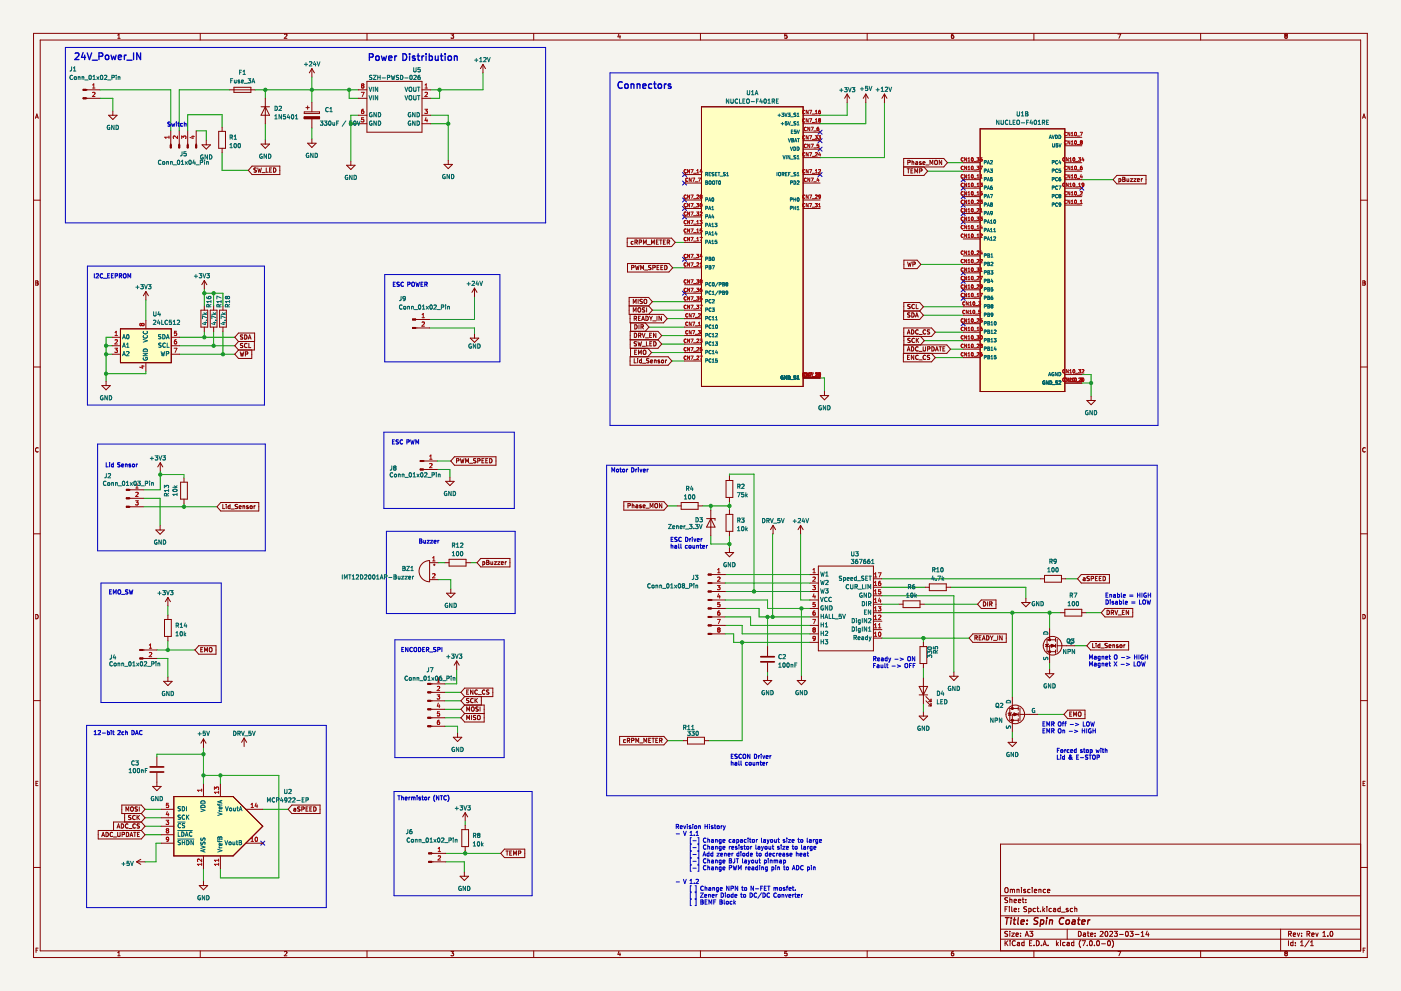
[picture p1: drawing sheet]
<svg xmlns="http://www.w3.org/2000/svg" width="420mm" height="297mm" viewBox="0 0 420 297" stroke-linecap="round" stroke-linejoin="round" font-family="sans-serif">
<path d="M.1 0h420.1v297h-420.1z" fill-rule="evenodd" fill="#f5f4ef" stroke="#f5f4ef" stroke-width=".35"/>
<g fill="none" stroke="#840000" stroke-width=".3">
<path d="M10.1 10h400v277h-400zM12.1 12h396v273h-396zM35.3 11.5h.7M35.3 10.5l.4-.3v1.3M60.1 10v2M85.3 10.3l.5-.1 .3 .3-.9 1h.9M110.1 10v2M135.2 10.2h.9l-.5 .5 .4 .1v.6h-.8M144.8 19.3l-.7 1.3M144.8 19.3v2.5M144.8 19.3l.8 1.3M160.1 10v2"/>
<path d="M185.6 10.1l-.3 .9h.8M185.9 10.6v.9M210.1 10v2M236 10.2h-.6l-.1 .6 .6-.1 .1 .7h-.7M260.1 10v2M285.9 10.2l-.5 .3-.1 .7 .3 .3 .4-.1-.1-.7h-.3l-.3 .2M310.1 10v2M335.3 10.2h.8l-.5 1.3M360.1 10v2M385.6 10.7l-.3 .3 .3 .5 .5-.3-.3-.5M385.6 10.7h.2M385.9 10.2l-.5 .1 .2 .4"/>
<path d="M385.9 10.2l.1 .1M385.9 10.7h-.1M386 10.3v.3M386 10.6l-.1 .1M10.6 35.5l.5-1.3 .4 1.3M10.7 35.1h.7M25 26.8h.8v.3h-.8zM25 29.3h.8v.3h-.8zM25.8 26.9h4.2M25.8 29.5h4.2M32.6 34.5h2.5l-1.3 1.3zM33.8 33.3v1.2"/>
<path d="M51.2 39.2v4.2M53.8 39.2v4.2M56.3 39.2v4.2M58.8 39.2v4.2M65.6 39.4h2v5.1h-2zM66.6 38.1v1.3M68.9 26.9h7.6M70.2 26.2h5v1.5h-5zM78.3 32h2.5M79.6 32l1.2 2.5h-2.5zM79.6 29.5v7.6M91.2 35.1h4.6v.5h-4.6z"/>
<path d="M91.2 33.5h4.6v.5h-4.6zM91.8 32.3h1M92.3 31.8v1M93.5 20.6v2.5M93.5 30.7v2.8M93.5 35.6v2.8M93.5 20.6l-.7 1.2M93.5 20.6l.8 1.2M107.5 34.5h2.5M107.5 37.1h2.5M107.5 26.9h2.5M107.5 29.5h2.5"/>
<path d="M110 24.4h16.6v15.2h-16.6zM126.6 34.5h2.5M126.6 37.1h2.5M126.6 26.9h2.5M126.6 29.5h2.5M210.4 32h30.5v83.8h-30.5zM240.9 34.5h5M240.9 37.1h5M240.9 39.6h5M254.1 28.2l-.8 1.3M254.1 28.2v2.5M254.1 28.2l.7 1.3"/>
<path d="M259.7 28.2l-.8 1.3M259.7 28.2v2.5M259.7 28.2l.7 1.3M265.2 28.2l-.7 1.3M265.2 28.2v2.5M265.2 28.2l.8 1.3M293.9 38.6h25.4v78.8h-25.4zM408.6 35.5l.5-1.3 .4 1.3M408.7 35.1h.7M51.1 43.4h.2v.9h-.2zM53.6 43.4h.3v.9h-.3zM56.2 43.4h.2v.9h-.2z"/>
<path d="M58.7 43.4h.3v.9h-.3zM60.6 43.4h2.5l-1.2 1.3zM61.9 42.1v1.3M66.6 44.5v1.2M75.6 49.8h8.3v2.5h-8.3l-1.1-1.2zM76.9 50.4l-.7 .1a.53 .53 0 0 0 .6 .6v.5h-.6M77.3 50.3l.3 1.3 .2-.9 .3 .9 .3-1.3M78.3 43.2h2.5l-1.2 1.3zM78.6 51.7h.9M79.6 41.9v1.3M79.8 50.3v1.3h.6M80.9 50.9h.4"/>
<path d="M81.5 50.3h-.6v1.3h.6M82 50.3a.64 .64 0 0 1 .8 .7 .64 .64 0 0 1-.8 .6zM92.3 42.9h2.5l-1.3 1.3zM93.5 41.7v1.2M103.9 49.5h2.6l-1.3 1.3zM105.2 48.3v1.2M133.2 49.3h2.5l-1.3 1.2zM134.4 48v1.3M205.3 59.9h5.1M205.3 52.3h5.1M205.3 54.9h5.1M240.9 59.9h5"/>
<path d="M240.9 52.3h5M240.9 47.2h5M240.9 42.2h5M240.9 54.9h5M240.9 44.7h5M272 50.6h.8M272.2 48.7h.7v-.5l-.7-.1v1.2M272.4 50.6v1.3M273.2 51.2h.4M273.5 48.1v1.2M273.5 48.6l.5-.1 .1 .8M273.8 50.6h-.6v1.3h.6"/>
<path d="M274.3 51.9v-1.3l.5 .9 .4-.9v1.3M274.7 48.5h.5v.8M275.2 48.8l-.6 .2 .2 .3h.4M276.2 48.5h-.3l-.1 .2 .5 .4M276.3 49.1l-.5 .2M276.3 49.1h.1M276.4 50.7l-.6-.1v1.3M276.4 50.7h.1M276.5 50.7l-.1 .5-.6 .1M276.8 48.9l.6-.1-.1-.3-.5 .2v.6h.5M277.1 50l1.1 1.3-1.1 1.3h-6.1v-2.6h12l1.1-1.2-1.1-1.3h-12v2.5M277.6 49.4h1"/>
<path d="M278.9 49.3v-1.2l.4 .9 .4-.9v1.2M280.4 48.2l.2-.1 .5 .1-.1 1.1-.6-.2zM282.4 48.1v1.2l-.7-1.2v1.2M288.9 51.3h5M288.9 48.8h5M288.9 53.8h5M288.9 56.4h5M288.9 58.9h5M319.3 51.3h5.1M319.3 48.8h5.1M319.3 53.8h5.1M319.3 56.4h5.1"/>
<path d="M319.3 58.9h5.1M319.3 41.1h5.1M319.3 43.7h5.1M334.9 52.6h8.8v2.5h-8.8l-1.1-1.3zM335.6 53.6v1.2M335.6 53.6h.3l.3 .2-.2 .5h-.4M336.7 53.1l.7 .3-.3 .3 .3 .5-.2 .2h-.5zM336.7 53.7h.4M338 53.6v.7h.5M338.5 53.6v.8M339 53.6h.7l-.7 .8h.7M340 53.6h.7l-.7 .8h.7"/>
<path d="M341.1 54l.6-.1v-.3l-.6 .1 .1 .6h.5M342.3 53.6v.8M342.6 53.6l-.3 .2M10.1 60h2M188.1 71.4h13.3l1.1 1.2-1.1 1.3h-13.3zM188.2 79h12.4l1.1 1.3-1.1 1.2h-12.4zM189.9 72.4h-.4l-.2 .2 .1 .5h.5M190.4 72.6l.6-.1 .1-.4-.7-.2v1.3M190.6 79.6l.3 1.2 .2-.9 .3 .9 .3-1.2M190.7 72.6l.5 .6M191.7 72.6l.6-.1 .1-.4-.7-.2v1.3M193 73.2v-1.3l.4 .9 .4-.9v1.3"/>
<path d="M194.1 73.3h1M195.2 79.6l-.6 .1a.53 .53 0 0 0 .6 .6l-.1 .5h-.6M195.4 73.2v-1.3l.4 .9 .4-.9v1.3M196.8 72.5h.5M197.4 71.9h-.6v1.3h.6M197.6 79.6h-.6v1.2h.6M197.8 71.9h.7M198.2 71.9v1.3M198.8 79.6h-.6v1.2h.6M199 72.5h.4M199.3 79.6a.64 .64 0 0 1 .8 .6 .64 .64 0 0 1-.8 .6zM199.6 71.9h-.6v1.3h.6"/>
<path d="M200.1 72.6l.6-.1 .1-.4-.7-.2v1.3M200.4 72.6l.4 .6M205.3 67.6h5.1M205.3 70.1h5.1M205.3 72.6h5.1M205.3 62.5h5.1M205.3 65h5.1M205.3 77.7h5.1M240.9 62.5h5M271.1 78h4l1.1 1.3-1.1 1.2h-4zM272.2 78.5l.3 1.3 .2-.9 .3 .9 .3-1.3M273.8 79.2l.6-.1v-.4l-.6-.2v1.3"/>
<path d="M288.9 61.5h5M288.9 71.6h5M288.9 69.1h5M288.9 64h5M288.9 79.3h5M288.9 76.7h5M288.9 66.5h5M319.3 61.5h5.1M408.1 60h2M10.7 84.2l.7 .2-.2 .4 .3 .4-.3 .3h-.5zM10.7 84.8h.5M36.1 98.6h15.3v10.1h-15.3z"/>
<path d="M43.7 87.4v2.5M43.7 96v2.6M43.7 87.4l-.7 1.2M43.7 87.4l.8 1.2M60.3 93h2v5h-2zM61.3 84.1l-.8 1.2M61.3 84.1v2.5M61.3 91.7v1.3M61.3 98v1.3M61.3 84.1l.7 1.2M63.1 93h2v5h-2zM64.1 91.7v1.3"/>
<path d="M64.1 98v1.3M65.8 93h2.1v5h-2.1zM66.9 91.7v1.3M66.9 98v1.3M123.8 95.6h.8v.3h-.8zM123.8 98.2h.8v.2h-.8zM124.6 98.3h4.2M124.6 95.8h4.2M142.3 86.4l-.8 1.2M142.3 86.4v2.5M142.3 86.4l.8 1.2M188.7 91.7h5.8"/>
<path d="M189 99.3h8.3l1.1 1.3-1.1 1.3 1.1 1.2-1.1 1.3h-8.3zM189.1 96.8v2.5M189.4 80.2h.6l.1-.5-.7-.1v1.2M189.9 91v-1.3l.4 .9 .5-.9v1.3M189.9 93.5v-1.2l.4 .9 .5-.9v1.2M190.2 95.5l.6-.1 .1-.5-.7-.1v1.3M190.2 99.9a.64 .64 0 0 1 .8 .6 .64 .64 0 0 1-.8 .6zM190.4 97.3a.64 .64 0 0 1 .7 .7 .64 .64 0 0 1-.7 .6zM190.5 95.5l.4 .6M191.4 89.7v1.3M191.4 92.4l.2-.1 .5 .1-.1 1.1-.6-.2zM191.5 95.4h.4"/>
<path d="M191.6 97.3v1.3M192.1 94.8h-.6v1.3h.6M192.1 80.8v-1.2l.5 .9 .4-.9v1.2M192.2 98l.6-.1 .1-.4-.7-.2v1.3M192.4 96.1l.5-1.3 .4 1.3M192.5 98l.5 .6M192.6 95.7h.6M192.6 99.9l.4 1.2 .4-1.2M192.6 89.8h-.6a.53 .53 0 0 0 .6 .7l-.1 .4h-.6M193.2 89.9l.2-.2 .5 .2-.1 1-.6-.1zM193.3 80.9h1M193.4 92.3l-.7 .1a.53 .53 0 0 0 .6 .6l-.1 .5h-.6"/>
<path d="M193.5 96.8l1.1 1.2-1.1 1.3M193.7 94.8a.64 .64 0 0 1 .7 .6 .64 .64 0 0 1-.7 .7zM193.9 92.3v1.2M194.5 91.7l1.1-1.3-1.1-1.2h-5.8v5h10.3l1.1 1.3-1.1 1.3h-10v-2.6M194.5 91.7l1.1 1.3-1.1 1.2M194.8 94.8l.4 .7M195.2 95.5v.6M195.4 99.9h-.6v1.2h.6M195.6 94.8l-.4 .7M195.8 96.2h.9M195.8 80.2h.6v-.5l-.6-.1v1.2M196.7 99.9v1.2l-.7-1.2v1.2"/>
<path d="M197 94.8v1.3M197 80.2h.5M198.2 80.2h.4M198.4 94.8v1.3l-.8-1.3v1.3M205.3 98h5.1M205.3 95.5h5.1M205.3 80.3h5.1M205.3 90.4h5.1M205.3 87.9h5.1M205.3 93h5.1M205.3 85.3h5.1M271 93.2h4.8l1.1 1.3-1.1 1.3h-4.8z"/>
<path d="M271.1 93.2v-2.5h4.7l1.1 1.3-1.1 1.2M272.2 99.8h.6M272.9 93.8l-.7 .1a.53 .53 0 0 0 .6 .7v.4h-.6M273 91.3l-.7 .1a.53 .53 0 0 0 .6 .6l-.1 .4h-.6M273.4 98.9a.64 .64 0 0 1 .7 .6 .64 .64 0 0 1-.7 .6zM273.4 93.8a.64 .64 0 0 1 .8 .6 .64 .64 0 0 1-.8 .6zM274.2 91.4a.56 .56 0 0 0-.8 .5 .56 .56 0 0 0 .8 .5M274.5 95l.5-1.2 .4 1.2M274.6 94.7h.7M274.8 91.2v1.3h.6M275.4 99a.56 .56 0 0 0-.8 .5 .56 .56 0 0 0 .8 .5M277.6 99a.56 .56 0 0 0-.8 .5 .56 .56 0 0 0 .8 .5"/>
<path d="M278.8 98.9l-.7 .1a.53 .53 0 0 0 .7 .6l-.1 .5h-.6M288.9 99.6h5M288.9 89.4h5M288.9 97h5M288.9 84.3h5M288.9 86.9h5M288.9 92h5M288.9 81.8h5M288.9 94.5h5M408.7 84.2l.7 .2-.2 .4 .3 .4-.3 .3h-.5zM408.7 84.8h.5M10.1 110h2"/>
<path d="M30.5 115.6h2.6l-1.3 1.2zM31.8 114.3v1.3M33.6 106.2h2.5M33.6 101.1h2.5M33.6 103.6h2.5M43.7 108.7v2.6M51.4 106.2h2.5M51.4 101.1h2.5M51.4 103.6h2.5M71.5 102.4l-1.1-1.3 1.1-1.3h4.9l-.1 5.1h-4.8M71.5 104.9l-1.1 1.3 1.1 1.2h4v-2.5M71.5 102.4h4.9"/>
<path d="M71.5 102.4l-1.1 1.2 1.1 1.3M72 105.5l.3 1.2 .3-.9 .2 .9 .3-1.2M72.7 101.1l.1 .1M72.8 101.2l-.1 .4h-.6M72.8 103h-.7a.53 .53 0 0 0 .7 .7l-.1 .4h-.6M72.8 100.4h-.5l-.2 .2 .1 .3 .5 .2M73.4 100.4a.64 .64 0 0 1 .7 .6 .64 .64 0 0 1-.7 .7zM73.6 106.1h.6l.1-.5-.7-.1v1.2M74.1 103a.56 .56 0 0 0-.8 .6 .56 .56 0 0 0 .8 .5M74.4 101.7l.5-1.3 .4 1.3M74.6 101.3h.6M74.6 102.9v1.3h.6"/>
<path d="M141 101.3h2.6l-1.3 1.3zM142.3 100.1v1.2M189 106.9h11.4l1.1 1.3-1.1 1.3h-11.4zM189 101.9h8.3M189.1 104.4v2.5M190.2 107.5v1.3h.6M190.3 105.6h.5M190.8 103.1v.1M190.8 103.2v.4h-.6M190.9 102.5l-.5-.1-.2 .3 .1 .3 .5 .1M190.9 105h-.6v1.2h.6M191.2 107.6h.1"/>
<path d="M191.2 107.9v.9M191.3 107.6h-.1M191.3 102.4l.3 1.3 .3-.9 .2 .9 .3-1.3M191.5 106.2v-1.2l.4 .9 .4-.9v1.2M191.5 100.5h.6l.1-.5-.7-.1v1.2M191.8 100.5l.4 .6M192.4 108l-.4-.1-.2 .3 .1 .5h.5M192.4 107.5v1.3M192.6 103.8h1M192.7 108.9h.9M192.9 105.1l.3-.1 .5 .1-.2 1.1-.6-.2zM193.6 101.3h.9"/>
<path d="M193.9 102.4v1.3h.6M194.3 104.4l1.1 1.3-1.1 1.2M194.6 107.6h-.7a.53 .53 0 0 0 .7 .7l-.1 .4h-.6M194.8 100.5h.5M194.9 103h.4M195.1 108.3l.6-.1-.1-.2-.5 .1 .1 .6h.4M195.5 102.4h-.6v1.3h.6M196 102.4a.64 .64 0 0 1 .8 .6 .64 .64 0 0 1-.8 .7zM196.2 107.9v.9M196.2 108h.5l.1 .8M197.8 108l-.5 .1 .5 .3v.3h-.5M198.4 108h.6l-.1 .7-.5-.1z"/>
<path d="M199.6 107.9v.9M199.9 107.9l-.3 .3M205.3 103.1h5.1M205.3 105.7h5.1M205.3 108.2h5.1M205.3 100.6h5.1M240.9 113.3h5M246 118.6h2.5l-1.2 1.2zM247.3 117.3v1.3M271 103.4h12.9l1.2 1.3-1.2 1.2h-13v2.6h8.5l1.1-1.3-1.1-1.3M271 100.8h8.4l1.1-1.2-1.1-1.3h-8.4v7.6M272.1 105.2l.4-1.3 .4 1.3"/>
<path d="M272.1 100.1l.4-1.2 .4 1.2M272.2 107.1h.4M272.2 104.8h.6M272.8 106.5h-.6v1.2h.6M273 101.5h-.7a.53 .53 0 0 0 .6 .7l-.1 .4h-.6M273.3 103.9a.64 .64 0 0 1 .8 .7 .64 .64 0 0 1-.8 .6zM274 106.5v1.2l-.7-1.2v1.2M274.2 101.5a.56 .56 0 0 0-.8 .5 .56 .56 0 0 0 .8 .5M274.8 101.4v1.3M275 101.9l.5 .8M275.3 104.1a.58 .58 0 0 0-.8 .5 .58 .58 0 0 0 .8 .5M275.3 105.1h.1"/>
<path d="M275.4 106.6a.56 .56 0 0 0-.8 .5 .56 .56 0 0 0 .8 .5M275.5 101.4l-.7 .7M275.6 105.3h.9M275.6 107.9h1M275.6 100.2h1M276.1 100.8l1.1 1.3-1.1 1.3M276.9 103.9v1.1l.2 .2 .4-.1M277.5 105.1h.1M277.6 103.9l-.1 1.2M277.6 106.6a.56 .56 0 0 0-.8 .5 .56 .56 0 0 0 .8 .5M278.2 104.6l.6-.1v-.4l-.6-.2v1.3M278.8 106.5l-.7 .1a.53 .53 0 0 0 .7 .7l-.1 .4h-.6"/>
<path d="M279.5 103.9a.64 .64 0 0 1 .7 .7 .64 .64 0 0 1-.7 .6zM280.5 105.2l.5-1.3 .4 1.3M280.7 104.8h.6M281.6 103.9h.8M282 103.9v1.3M282.8 104.5h.4M283.4 103.9h-.6v1.3h.6M288.9 107.2h5M288.9 104.7h5M288.9 102.1h5M319.3 114.8h5.1M319.3 112.3h5.1"/>
<path d="M327.2 118.8v1.2M408.1 110h2M11.5 134.3a.58 .58 0 0 0-.9 .5 .58 .58 0 0 0 .9 .6M48.1 138.7l-.8 1.3M48.1 138.7v2.5M48.1 138.7l.7 1.3M126 138.1h.9v.2h-.9zM126.9 138.2h4.2M136.3 136.9h12.4v2.6h-12.4l-1.1-1.3zM136.9 138.1h.6l.1-.5-.7-.1v1.2M138.1 137.5l.3 1.2 .2-.9 .3 .9 .3-1.2M139.6 138.7v-1.2l.5 .9 .4-.9v1.2"/>
<path d="M140.8 138.9h1M142.7 137.5l-.6 .1a.53 .53 0 0 0 .6 .7l-.1 .4h-.6M143.3 138.1h.6v-.5l-.6-.1v1.2M144.5 138.1h.5M145.1 137.5h-.6v1.2h.6M145.7 138.1h.4M146.3 137.5h-.6v1.2h.6M146.8 137.5a.64 .64 0 0 1 .8 .6 .64 .64 0 0 1-.8 .6zM325.9 120h2.6l-1.3 1.3zM409.5 134.3a.58 .58 0 0 0-.9 .5 .58 .58 0 0 0 .9 .6M37.9 151.8h.9v.2h-.9zM37.9 146.7h.9v.2h-.9z"/>
<path d="M37.9 149.2h.9v.3h-.9zM38.8 151.9h4.2M38.8 149.4h4.2M38.8 146.8h4.2M46.7 158.9h2.6l-1.3 1.2zM48 157.6v1.3M54.2 144.5h2v5.1h-2zM55.2 143.3v1.2M55.2 149.6v1.3M66.2 150.6h11.4v2.6h-11.4l-1.1-1.3zM66.8 151.2v1.3h.6M67.8 151.2v.1"/>
<path d="M67.8 151.6v.9M69 151.2v1.2h-.5l-.1-.7h.6M69.3 152.6h1M71.2 151.2l-.6 .1a.53 .53 0 0 0 .6 .7l-.1 .4h-.6M71.7 152l.6-.1v-.2l-.6 .1 .1 .6h.5M72.9 151.7h.4l.1 .8M72.9 151.6v.9M74 151.8l.5 .4-.2 .3-.3-.1M74 151.8h.1M74.4 151.7l-.4 .1M75.1 151.7l.3-.1 .2 .2-.2 .7-.4-.3zM76.2 151.6v.9"/>
<path d="M76.6 151.6l-.4 .2M126 140.6h.9v.2h-.9zM126.9 140.7h4.2M133.7 144.3h2.5l-1.3 1.2zM134.9 143v1.3M187.1 150.4h12l1.1 1.2-1.1 1.3h-12zM188.3 151.6l.6-.1 .1-.4-.7-.2v1.3M189.6 150.9v1.3M189.6 151.5l.5-.1v.8M190.7 151.4h.5l.1 .8M191.3 151.7l-.6 .2 .2 .3 .4-.1M192.3 151.4l-.5 .1 .5 .3v.3h-.5"/>
<path d="M192.9 151.8l.6-.1-.1-.3-.5 .1v.6h.5M193.7 152.3h1M195 152.2v-1.3l.4 .9 .4-.9v1.3M196.4 151.1l.3-.2 .5 .2-.2 1-.6-.1zM198.5 150.9v1.3l-.7-1.3v1.3M203 151.6h1.3M204.3 150.6h5.1v2.1h-5.1zM209.4 151.6h1.2M211.9 155.5h2.5v.5M213.2 152.9v7.6M213.2 155.5l1.2 2.5h-2.5zM217.7 144h2.1v5.1h-2.1z"/>
<path d="M217.7 154.2h2.1v5.1h-2.1zM218.8 142.8v1.2M218.8 149.1v1.3M218.8 152.9v1.3M218.8 159.3v1.2M231.8 157.5l-.7 1.3M231.8 157.5v2.5M231.8 157.5l.8 1.3M240.1 157.5l-.8 1.3M240.1 157.5v2.5M240.1 157.5l.8 1.3M10.1 160h2"/>
<path d="M50.4 179.1l-.8 1.2M50.4 179.1v2.5M50.4 179.1l.7 1.2M126.6 169a3.2 3.2 0 0 1 2.2-1v6.4a3.2 3.2 0 0 1-2.9-2 3.2 3.2 0 0 1 .7-3.4zM128.8 168.7h2.6M128.8 173.7h2.6M130 169.3h.5M130.2 169v.5M133.4 168.7h1.3M133.9 177.8h2.6l-1.3 1.3zM134.7 167.6h5.1v2.1h-5.1zM135.2 176.5v1.3"/>
<path d="M139.8 168.7h1.2M144.2 167.4h8.7v2.5h-8.7l-1.1-1.2zM144.8 168.4v1.2M144.8 168.4h.4l.2 .2-.1 .6h-.5M145.9 167.9l.7 .3-.2 .4 .3 .4-.3 .2h-.5zM145.9 168.6h.5M147.2 168.4l.1 .8 .5-.1M147.8 168.4v.8M148.2 168.4h.7l-.7 .8h.7M149.3 168.4h.6l-.6 .8h.6M150.4 168.8l.6-.1-.1-.3-.5 .2v.6h.5M151.5 168.4v.8"/>
<path d="M151.6 168.5l-.1 .1M151.6 168.4v.1M151.9 168.4h-.3M212.4 172.1h.9v.2h-.9zM212.4 174.6h.9v.3h-.9zM212.4 177.2h.9v.2h-.9zM212.4 179.7h.9v.3h-.9zM213.3 174.8h4.2M213.3 172.2h4.2M213.3 179.8h4.2M213.3 177.3h4.2M217.5 165.6h2.5l-1.2 1.3z"/>
<path d="M218.8 164.3v1.3M242.9 174.8h2.5M242.9 172.2h2.5M242.9 179.8h2.5M242.9 177.3h2.5M245.4 169.7h16.5v25.4h-16.5zM261.9 178.6h2.6M261.9 176h2.6M261.9 173.5h2.6M277.4 176h1.3M278.7 175h5.1v2h-5.1zM283.8 176h1.3"/>
<path d="M294.3 179.8h4.4v2.6h-4.4l-1.1-1.3zM307.7 179.3v1.3M312 173.5h1.2M313.2 172.5h5.1v2h-5.1zM318.3 173.5h1.3M324.3 172.2h8.4v2.6h-8.4l-1.1-1.3zM324.9 173.3l.5 .1v.6h-.4l-.1-.4 .5-.1M326.7 172.8l-.7 .1a.53 .53 0 0 0 .6 .7v.4h-.6M327.2 173.4h.6l.1-.5-.7-.1v1.2M328.5 173.4h.4M329.1 172.8h-.6v1.2h.6M329.7 173.4h.4"/>
<path d="M330.3 172.8h-.6v1.2h.6M330.8 172.8a.64 .64 0 0 1 .7 .6 .64 .64 0 0 1-.7 .6zM408.1 160h2M10.7 184.2a.66 .66 0 0 1 .8 .6 .66 .66 0 0 1-.8 .7zM42 194.7h.8v.3h-.8zM42 197.2h.8v.3h-.8zM42.8 194.8h4.2M42.8 197.4h4.2M49.3 185.7h2.1v5.1h-2.1zM50.4 184.4v1.3M50.4 190.8v1.2M59.6 193.6h5.2v2.5h-5.2l-1.1-1.3z"/>
<path d="M60.2 194.7h.4M60.8 194.1h-.6v1.3h.6M61.4 195.4v-1.3l.4 .9 .4-.9v1.3M62.8 194.3l.3-.2 .4 .2-.1 1-.6-.1zM137 198.1l-.8 1.3M137 198.1v2.6M137 198.1l.7 1.3M212.4 182.3h.9v.2h-.9zM212.4 184.8h.9v.2h-.9zM212.4 187.3h.9v.3h-.9zM212.4 189.9h.9v.2h-.9zM213.3 184.9h4.2"/>
<path d="M213.3 182.4h4.2M213.3 190h4.2M213.3 187.5h4.2M230.2 193.8v2.8M230.2 198.6v2.8M242.9 184.9h2.5M242.9 182.4h2.5M242.9 192.5h2.5M242.9 190h2.5M242.9 187.5h2.5M261.9 183.6h2.6M261.9 181.1h2.6"/>
<path d="M261.9 191.3h2.6M261.9 188.7h2.6M261.9 186.2h2.6M269.6 181.1h1.2M270.8 180.1h5.1v2h-5.1zM275.9 193.8h2v5.1h-2zM275.9 181.1h1.3M276.9 192.5v1.3M276.9 198.9v1.3M291.8 190h10v2.5h-10l-1.2-1.2zM292.4 191.2h.6v-.5l-.6-.1v1.2M292.7 191.2l.4 .6"/>
<path d="M293.6 191.2h.5M294.2 190.6h-.6v1.2h.6M294.6 191.8l.4-1.2 .5 1.2M294.7 191.5h.6M294.9 180.4a.64 .64 0 0 1 .7 .6 .64 .64 0 0 1-.7 .7zM295.9 190.6a.64 .64 0 0 1 .7 .6 .64 .64 0 0 1-.7 .6zM296.2 180.4v1.3M296.8 181.1l.6-.1 .1-.5-.7-.1v1.3M297 190.6l.4 .6M297.1 181.1l.4 .6M297.4 191.2v.6M297.8 190.6l-.4 .6"/>
<path d="M297.9 191.9h1M299.2 190.6v1.2M300.5 190.6v1.2l-.7-1.2v1.2M306.4 180.6h2.5l-1.2 1.3zM314 193.2l.4 .6h-.8zM314.5 193l-1 .3M314.8 188.5v3.3M315.3 193.2l1 .4-1 .3zM316.6 193.6h-1.8v5M316.6 191.3v1M316.6 193v1.1M316.6 194.8v1"/>
<path d="M316.6 191.8h-2.6v3.5h2.6M317.1 193.6h5.3M317.1 191.6v3.9M318.1 183.6h1.2M319.3 182.6h5.1v2.1h-5.1zM324.4 183.6h1.3M327.1 192.3h11.4v2.5h-11.4l-1.2-1.2zM327.7 192.8v1.3h.6M328.7 192.8v.2M328.7 193.3v.8M329.9 193.3h-.4l-.2 .2 .1 .6h.5M329.9 192.8v1.3"/>
<path d="M330.2 194.2h.9M331.4 182.4h8.3v2.5h-8.3l-1.1-1.3zM331.4 193.3l.1 .1M331.5 193.4l.5 .2 .1 .3-.2 .2h-.5M332 182.9a.64 .64 0 0 1 .7 .7 .64 .64 0 0 1-.7 .6zM332.1 192.9h-.6l-.1 .4M332.6 193.7l.6-.1-.1-.3-.5 .1v.7h.5M333.3 183.6l.6-.1v-.4l-.6-.2v1.3M333.6 183.6l.4 .6M333.7 193.4l.5-.1 .1 .8M333.7 193.3v.8M334.4 182.9l.4 1.3 .4-1.3"/>
<path d="M335.3 193.3l-.5 .1 .5 .3v.4h-.5M335.3 184.3h1M335.9 193.4h.5v.7l-.5-.1zM336.6 183.5h.4M337.1 193.3v.8M337.2 182.9h-.6v1.3h.6M337.4 193.3l-.3 .2M338.5 182.9v1.3l-.8-1.3v1.3M408.7 184.2a.66 .66 0 0 1 .8 .6 .66 .66 0 0 1-.8 .7zM10.1 210h2M49.1 204.2h2.5l-1.2 1.3zM50.4 203v1.2"/>
<path d="M128.3 207.4h.9v.3h-.9zM128.3 204.9h.9v.2h-.9zM128.3 209.9h.9v.3h-.9zM128.3 212.5h.9v.2h-.9zM128.3 215h.9v.3h-.9zM128.3 217.6h.9v.2h-.9zM129.2 217.7h4.2M129.2 215.1h4.2M129.2 212.6h4.2M129.2 210.1h4.2M129.2 207.5h4.2M129.2 205h4.2"/>
<path d="M137.2 219.7v1.3M139.3 206.3h8.5v2.5h-8.5l-1.1-1.3zM139.3 211.3l-1.1 1.3 1.1 1.3M139.3 213.9h5.9M139.3 211.3h5.9v5.1h-5.9l-1.1-1.3 1.1-1.2M139.3 208.8l-1.1 1.3 1.1 1.2M140 213.2v-1.3l.4 .9 .4-.9v1.3M140 215.7v-1.3l.4 .9 .4-.9v1.3M140 207.4h.4M140.6 206.8h-.6v1.3h.6M140.6 209.4l-.6 .1a.53 .53 0 0 0 .6 .6l-.1 .5h-.6M141.4 212.1l.3-.2 .4 .2-.1 1-.6-.1z"/>
<path d="M141.4 214.4v1.3M141.8 206.8v1.3l-.7-1.3v1.3M141.9 209.5a.56 .56 0 0 0-.8 .5 .56 .56 0 0 0 .8 .5M142.4 209.4v1.2M142.6 209.9l.6 .7M142.7 214.5l-.7 .1a.53 .53 0 0 0 .6 .6v.4h-.6M143.2 206.9a.56 .56 0 0 0-.8 .5 .56 .56 0 0 0 .8 .6M143.2 209.4l-.8 .7M143.2 214.6l.3-.2 .5 .2-.2 1-.6-.1zM143.4 212h-.6a.53 .53 0 0 0 .6 .7l-.1 .4h-.6M143.4 208.2h1M144 211.9v1.3"/>
<path d="M144.4 208.8v2.5M145.4 206.9a.56 .56 0 0 0-.8 .5 .56 .56 0 0 0 .8 .6M146.6 206.9h-.6a.53 .53 0 0 0 .6 .7l-.1 .4h-.6M228.9 204h2.6l-1.3 1.2zM230.2 202.7v1.3M239.1 204h2.5l-1.3 1.2zM240.3 202.7v1.3M275.7 214.6h2.5l-1.3 1.3zM275.7 208.3h2.5M275.7 205.7h2.5l-1.3 2.6zM276.9 203.2v7.6M276.9 213.4v1.2"/>
<path d="M277.7 210.1l1.5 1.5M277.7 208.8l1.5 1.5M278.4 211.6h.8M278.4 210.3h.8M279.2 209.6v.7M279.2 210.8v.8M284.8 202.7h2.5l-1.2 1.3zM286.1 201.4v1.3M302.8 213.7l.4 .7h-.7zM303.3 213.6l-1 .3M303.6 209v3.4M304.1 213.7l1 .4-1 .4z"/>
<path d="M305.4 214.1h-1.8v5.1M305.4 212.4h-2.6v3.5h2.6M305.4 211.8v1.1M305.4 213.6v1M305.4 215.4v1M305.9 214.1h5.3M305.9 212.2v3.8M313.5 201.9h2.5l-1.2 1.3zM314.8 200.7v1.2M320.2 212.9h5.2v2.5h-5.2l-1.1-1.3zM320.8 214h.4M321.4 213.4h-.6v1.3h.6"/>
<path d="M322 214.7v-1.3l.4 .9 .4-.9v1.3M323.4 213.6l.3-.2 .4 .2-.1 1-.6-.1zM408.1 210h2M10.8 234.8h.4M11.4 234.2h-.6v1.3h.6M45.8 235.7h2.5l-1.3 1.3zM47 226.8v2.8M47 231.7v4M52.1 238.8h17.8l8.9 8.9-8.9 8.8h-17.8zM61 221.5v2.5M61 235v3.8M61 221.5l-.7 1.3"/>
<path d="M61 221.5l.8 1.3M66.1 235v3.8M73.2 221.2l-.8 1.3M73.2 221.2v2.6M73.2 221.2l.8 1.3M136 221h2.5l-1.3 1.3zM185.8 220.7h13.3l1.1 1.3-1.1 1.3h-13.3zM187.6 221.8l-.4-.1-.2 .3 .1 .5h.5M188.1 222l.6-.1 .1-.5-.7-.1v1.3M188.4 222l.5 .6M189.4 222l.6-.1 .1-.5-.7-.1v1.3M190.7 222.6v-1.3l.4 .9 .4-.9v1.3"/>
<path d="M191.8 222.7h1M193.1 222.6v-1.3l.4 .9 .4-.9v1.3M194.6 221.9h.4M195.2 221.3h-.6v1.3h.6M195.5 221.3h.7M195.9 221.3v1.3M196.7 221.9h.4M197.3 221.3h-.6v1.3h.6M197.8 222l.6-.1 .1-.5-.7-.1v1.3M198.1 222l.4 .6M204.9 222h1.3M206.2 221h5.1v2h-5.1z"/>
<path d="M211.3 222h1.2M302.3 222.5h2.6l-1.3 1.3zM303.6 221.2v1.3M408.8 234.8h.4M409.4 234.2h-.6v1.3h.6M29.5 248.9h12.9l1.1 1.3-1.1 1.3h-12.9zM30.5 250.8l.4-1.3 .5 1.3M30.6 250.4h.6M31.8 249.5a.64 .64 0 0 1 .7 .6 .64 .64 0 0 1-.7 .7zM33.8 249.6a.56 .56 0 0 0-.8 .5 .56 .56 0 0 0 .8 .5M34 250.9h1M35.1 248.2l.4-1.3 .5 1.3"/>
<path d="M35.2 247.9h.6M35.3 249.5v1l.2 .3 .5-.3v-1M36.4 246.9a.64 .64 0 0 1 .7 .7 .64 .64 0 0 1-.7 .6zM36.5 241.3h5.9l1.1 1.3-1.1 1.2h-5.9zM36.6 250.1h.6l.1-.5-.7-.1v1.3M37.4 243.8v2.6M37.8 243.1v-1.2l.4 .9 .4-.9v1.2M37.9 249.5a.64 .64 0 0 1 .7 .6 .64 .64 0 0 1-.7 .7zM38.4 247.1a.56 .56 0 0 0-.8 .5 .56 .56 0 0 0 .8 .5M38.6 248.3h1M39 250.8l.4-1.3 .4 1.3M39.1 250.4h.6"/>
<path d="M39.2 242l.3-.1 .4 .1-.1 1.1-.6-.1zM39.3 244.5h-.7a.53 .53 0 0 0 .6 .7v.4h-.6M40.1 249.5h.7M40.4 249.5v1.3M40.6 244.5a.56 .56 0 0 0-.8 .5 .56 .56 0 0 0 .8 .6M40.6 247.1a.56 .56 0 0 0-.8 .5 .56 .56 0 0 0 .8 .5M41 258.3h2.5M41 258.3l1.2 .8M41.1 244.4v1.3M41.2 250.1h.4M41.2 241.9l-.6 .1a.53 .53 0 0 0 .6 .7l-.1 .4h-.6M41.3 244.9l.5 .8"/>
<path d="M41.8 241.9v1.2M41.8 244.4l-.7 .7M41.8 247l-.6 .1a.53 .53 0 0 0 .6 .6l-.1 .5h-.6M41.8 249.5h-.6v1.3h.6M42.2 257.6l-1.2 .7M42.4 246.4l1.1 1.3-1.1 1.2M42.4 246.4h-8.3v2.5M42.4 243.8l1.1 1.3-1.1 1.3M48.3 242.6h3.8M48.3 252.7h3.8M48.3 247.7h3.8M48.3 245.1h3.8"/>
<path d="M48.3 250.2h3.8M61 256.5v3.9M66.1 256.5v3.9M73.7 242.6h5.1M73.7 252.7h5.1M87.5 241.3h8.5v2.5h-8.5l-1.1-1.2zM88.2 242.3h.4l.1 .8M88.7 242.6l-.6 .2 .2 .3h.4M90 241.9l-.7 .1a.53 .53 0 0 0 .6 .7l-.1 .4h-.6M90.5 242.5h.6l.1-.5-.7-.1v1.2M91.8 242.5h.4M92.4 241.9h-.6v1.2h.6"/>
<path d="M92.9 242.5h.5M93.5 241.9h-.6v1.2h.6M94.1 241.9a.64 .64 0 0 1 .7 .6 .64 .64 0 0 1-.7 .6zM128.6 255.7h.8v.2h-.8zM128.6 258.2h.8v.3h-.8zM129.4 258.3h4.3M129.4 255.8h4.3M138.5 248.7h2v5.1h-2zM139.5 243.6v2.5M139.5 247.4v1.3M139.5 253.8v1.2M139.5 243.6l-.8 1.3"/>
<path d="M139.5 243.6l.8 1.3M151.3 254.5h6.1v2.6h-6.1l-1.1-1.3zM151.7 255.1h.8M152.1 255.1v1.2M152.9 255.7h.4M153.5 255.1h-.6v1.2h.6M154 256.3v-1.2l.4 .9 .5-.9v1.2M155.5 255.7h.6v-.5l-.6-.1v1.2M408.1 253h-108v32M10.1 260h2M59.7 265.4h2.6l-1.3 1.3zM61 264.2v1.2"/>
<path d="M138 262.6h2.5l-1.2 1.3zM139.3 261.4v1.2M300.1 278.5h108M300.1 274.5h108M300.1 268.5h108M301.4 266.3l.3-.2 .6 .2v.8l-.2 .4-.4 .1-.3-.3zM301.4 272.5h.5M302.1 271.8h-.7v1.5M302.2 279.2l-.8 .1a.63 .63 0 0 0 .7 .8v.5h-.8M302.2 269.1l-.8 .1a.63 .63 0 0 0 .7 .8v.5h-.8M302.7 271.8v.1M302.7 272.3v1"/>
<path d="M302.8 269.1v1.5M302.8 279.2v.1M302.8 279.7v1M302.8 269.7l.6-.1 .1 1M303 266.7l.4-.1 .2 .2M303 266.6v1M303.4 279.7h.8l-.8 1h.8M303.4 271.8v1.2l.2 .3M303.6 266.8l.2-.2h.4l.1 1M303.6 266.8v.8M304.1 272.8l.7-.2v-.3h-.5l-.2 .2 .1 .7h.6M304.1 270.1l.7-.2v-.3h-.5l-.2 .2 .1 .7h.6"/>
<path d="M305 266.7l.6-.1v1M305 266.6v1M305.4 270.1l.7-.2v-.3h-.5l-.2 .2 .1 .7h.6M305.5 272.3v.2M305.5 273.1v.2M306.1 279.7v.2M306.3 266.1v.1M306.3 266.6v1M306.6 269.6h.5M306.8 269.1v1.2l.3 .3M307.6 266.6h-.4l-.2 .2 .6 .3v.4h-.6M307.6 269.6v.2"/>
<path d="M307.6 270.4v.2M307.9 271.8l-.8 .1a.63 .63 0 0 0 .7 .8l-.1 .5h-.7M308.5 272.3h.5l.2 .2-.1 .7h-.6M308.5 272.3v1.5M308.8 279.2h.9l-.5 .5 .5 .2v.6h-.9M308.9 266.6h-.4l-.3 .2 .1 .7h.6M309.6 266.1v.1M309.6 266.6v1M310.2 267.1l.7-.2-.1-.3h-.4l-.2 .2 .1 .7h.5M310.5 272.3h-.4l-.3 .2 .2 .7h.5M311 272.3h.5M311.2 271.8v1.2l.3 .3"/>
<path d="M311.6 266.7l.5-.1 .1 1M311.6 266.6v1M312 273.1v.2M312.7 271.8v1.5M312.9 272.7l.4 .6M313.3 272.3l-.6 .5M313.6 266.6h-.5l-.3 .2 .2 .7h.6M314 271.8v.1M314 272.3v1M314.1 267.1l.7-.2v-.3h-.5l-.2 .2 .1 .7h.6M315.3 272.3h-.4l-.3 .2 .1 .7h.6M316 272.3h.5l.1 1"/>
<path d="M316.6 272.6l-.7 .3 .2 .4 .5-.1M318 272.3h-.5l-.3 .2 .2 .7h.6M318 271.8v1.5M318.3 273.4h1.2M320.1 278.5v3M320.3 272.3h-.3l-.3 .2 .6 .3v.4h-.6M321.7 272.3h-.5l-.2 .2 .1 .7h.6M322.3 272.4l.6-.1 .1 1M322.3 271.8v1.5M323.4 279.2a.76 .76 0 0 1 .9 .7 .76 .76 0 0 1-.9 .8zM324.9 279.7h.6l.1 1M326.1 279.7h.5"/>
<path d="M326.3 279.2v1.2l.3 .3M328.4 279.7v.2M330 279.3l.5-.1 .3 .4-.9 1.1h.9M331.5 279.3l.2-.1a.8 .8 0 0 1 .6 .7 .8 .8 0 0 1-.6 .8l-.3-.6zM332.8 279.3l.6-.1 .3 .4-1 1.1h1M334.2 279.2h.9l-.5 .5 .4 .2v.6h-.8M337.7 279.3l.2-.1a.73 .73 0 0 1 .5 .7 .73 .73 0 0 1-.7 .7l-.2-.5zM338.9 279.2h.9l-.5 .5 .4 .2v.6h-.8M342.2 279.6l.5-.4v1.5M344 279.1l-.3 1.1h.9M344.4 279.7v1M384.1 278.5v6.5"/>
<path d="M386.4 279.9h.7l.1-.6-.8-.1v1.5M386.8 279.9l.5 .8M389.1 279.7l.3 1 .4-1M390.3 279.7v.2M392 279.9h.7v-.6l-.7-.1v1.5M392.3 279.9l.5 .8M394.6 279.7l.4 1 .3-1M396.7 279.6l.4-.4v1.5M399 279.3l.2-.1a.73 .73 0 0 1 .5 .7 .73 .73 0 0 1-.6 .7l-.2-.5zM408.1 260h2M10.8 284.8h.4M11.4 284.2h-.6v1.3"/>
<path d="M35.3 285.6l.4-.4v1.3M35.3 286.5h.7M60.1 285v2M85.3 285.3l.5-.1 .3 .4-.9 .9h.9M110.1 285v2M135.2 285.2h.9l-.5 .5 .4 .1v.6h-.8M160.1 285v2M185.6 285.1l-.3 1h.8M185.9 285.6v.9M210.1 285v2M236 285.2h-.6l-.1 .6 .6-.1 .1 .7h-.7M260.1 285v2"/>
<path d="M285.9 285.2l-.5 .3-.1 .7 .3 .3 .4-.1-.1-.7h-.3l-.3 .2M300.1 281.5h108M301.4 282v1.5M301.6 282.6l.7 .9M302.3 282l-.9 .8M302.9 282v.1M302.9 282.5v1M304.5 282.1a.67 .67 0 0 0-1 .6 .67 .67 0 0 0 1 .6M304.7 280.2l.7-.2-.1-.3h-.4l-.2 .2 .1 .7h.5M305.1 282.5h.6l.1 1M305.8 282.8l-.7 .3 .2 .4 .5-.1M306.1 280.5v.2"/>
<path d="M307.1 282.5h-.4l-.3 .2 .2 .7h.5M307.1 282v1.5M307.5 280.7l.5-1.5 .5 1.5M307.6 280.2h.7M308.7 282.7h.5M309.5 282h-.8v1.5h.8M310.1 285v2M310.1 283.3v.2M310.8 282a.76 .76 0 0 1 .9 .7 .76 .76 0 0 1-.9 .8zM312.3 283.3v.2M312.8 283.5l.5-1.5 .5 1.5M313 283h.7"/>
<path d="M314.3 283.3v.2M316.8 282v1.5M317 282.9l.4 .6M317.4 282.5l-.6 .5M318 282v.1M318 282.5v1M319.4 282.5h-.4l-.3 .2 .1 .7h.6M320 282.5h.6l.1 1M320.7 282.8l-.7 .3 .2 .4 .5-.1M322 282.5h-.4l-.3 .2 .2 .7h.5M322 282v1.5M324.1 281.7a1.72 1.72 0 0 0 0 2.3"/>
<path d="M324.5 282h1l-.6 1.5M325.6 280l-.8 .3 .3 .4 .5-.1M326.1 283.3v.2M326.9 282.1l.2-.1a.73 .73 0 0 1 .5 .7 .73 .73 0 0 1-.7 .7l-.2-.5zM327.1 280.2l.7-.2-.1-.3h-.4l-.2 .2v.7h.6M328.2 283.3v.2M328.4 280.5v.2M329 282.1l.2-.1a.73 .73 0 0 1 .6 .7 .73 .73 0 0 1-.7 .7l-.2-.5zM330.4 282.9h1.1M332.1 280.5l-.1 .1M332.3 282.1l.2-.1a.73 .73 0 0 1 .5 .7 .73 .73 0 0 1-.6 .7l-.2-.5zM333.5 281.7a1.72 1.72 0 0 1 0 2.3"/>
<path d="M335.3 285.2h.8l-.5 1.3M335.7 280.1h1.2M340.5 280.1h1.1M342.2 280.7h.9M360.1 285v2M385.6 285.7l-.3 .3 .3 .5 .5-.3-.3-.5M385.6 285.7h.2M385.9 285.2l-.5 .1 .2 .4M385.9 285.2l.1 .1M385.9 285.7h-.1M386 285.3v.3M386 285.6l-.1 .1"/>
<path d="M386.4 282v1.5M387.8 282.5h-.5l-.2 .2 .1 .7h.6M387.8 282v1.5M387.8 280.2l.8-.2-.1-.3h-.4l-.3 .2 .1 .7h.6M388.5 282.5v.2M388.5 283.3v.2M390 283.5h.9M390 282.4l.5-.4v1.5M390.3 280.5v.2M392.6 281.9l-1.3 1.9M393 283.5h.9M393 282.4l.5-.4v1.5"/>
<path d="M393.4 280.2l.7-.2-.1-.3h-.4l-.2 .2 .1 .7h.5M396.7 280.7h.9M398.2 280.5v.2M408.8 284.8h.4M409.4 284.2h-.6v1.3"/>
<circle cx="314.8" cy="195.3" r=".25"/>
<circle cx="314.8" cy="191.8" r=".25"/>
<circle cx="315.7" cy="193.6" r="2.79"/>
<circle cx="303.6" cy="215.9" r=".25"/>
<circle cx="303.6" cy="212.4" r=".25"/>
<circle cx="304.5" cy="214.1" r="2.79"/>
</g>
<g fill="none" stroke="#840000" stroke-width=".4">
<path d="M301.5 275h1.2M302.1 275l-.3 2M303.2 275.7l-.1 1.3M303.3 275v.2M303.9 275.7h.8M304.3 275l-.2 1.8 .4 .2M305.4 275l-.2 1.8 .2 .2M306.2 276.4l1-.2-.1-.4h-.7l-.2 1 .2 .2 .6-.1M307.9 276.9v.1M308.1 275.8v.2M311.4 275.1l-.8-.1-.3 .2-.1 .6 .8 .4 .2 .5-.5 .3-.7-.1M312.1 275.8l.6-.1 .4 .4-.3 .8h-.8"/>
<path d="M312.1 275.7l-.2 2M313.9 275.7l-.2 1.3M314 275l-.1 .2M314.8 275.9l.3-.2 .5 .1-.1 1.2M314.8 275.7l-.1 1.3M319.1 275.2a.96 .96 0 0 0-1.4 .6 .96 .96 0 0 0 .7 1.2l.4-.1M319.8 275.9l.3-.2 .6 .2v.8l-.2 .2-.5 .1-.3-.1zM321.6 275.8h.8l-.1 1.2M322.5 276.2l-.7 .1-.3 .3 .2 .4 .7-.1M323.2 275.7h.7M323.6 275l-.3 1.8 .5 .2M324.4 276.4l1-.2v-.4h-.8l-.2 1 .2 .2 .6-.1"/>
<path d="M326.3 275.7l-.1 1.3M326.9 275.7l-.6 .4"/>
</g>
<g fill="#ffffc2" stroke="#ffffc2" stroke-width=".35">
<path d="M210.4 32h30.5v83.8h-30.5z" fill-rule="evenodd"/>
<path d="M293.9 38.6h25.4v78.8h-25.4z" fill-rule="evenodd"/>
<path d="M36.1 98.6h15.3v10.1h-15.3z" fill-rule="evenodd"/>
<path d="M52.1 238.8h17.8l8.9 8.9-8.9 8.8h-17.8z" fill-rule="evenodd"/>
</g>
<g fill="none" stroke="#000084" stroke-width=".3">
<path d="M245.3 39l1.2 1.2M246.5 39l-1.2 1.2M204.7 54.3l1.2 1.2M204.7 59.3l1.2 1.3M204.7 51.7l1.2 1.2M205.9 54.3l-1.2 1.2M205.9 59.3l-1.2 1.3M205.9 51.7l-1.2 1.2M245.3 44.1l1.2 1.2M245.3 51.7l1.2 1.2M245.3 41.6l1.2 1.2M246.5 44.1l-1.2 1.2"/>
<path d="M246.5 51.7l-1.2 1.2M246.5 41.6l-1.2 1.2M288.3 55.8l1.2 1.2M288.3 53.2l1.2 1.3M288.3 58.3l1.2 1.2M289.5 55.8l-1.2 1.2M289.5 53.2l-1.2 1.3M289.5 58.3l-1.2 1.2M323.8 55.8l1.2 1.2M325 55.8l-1.2 1.2M204.7 61.9l1.2 1.2M204.7 64.4l1.2 1.2"/>
<path d="M204.7 77.1l1.2 1.2M205.9 61.9l-1.2 1.2M205.9 64.4l-1.2 1.2M205.9 77.1l-1.2 1.2M288.3 60.9l1.2 1.2M288.3 65.9l1.2 1.3M288.3 63.4l1.2 1.2M289.5 60.9l-1.2 1.2M289.5 65.9l-1.2 1.3M289.5 63.4l-1.2 1.2M204.7 87.3l1.2 1.2M205.9 87.3l-1.2 1.2"/>
<path d="M288.3 81.2l1.2 1.2M288.3 86.3l1.2 1.2M288.3 83.7l1.2 1.2M288.3 88.8l1.2 1.2M288.3 96.4l1.2 1.2M289.5 81.2l-1.2 1.2M289.5 86.3l-1.2 1.2M289.5 83.7l-1.2 1.2M289.5 88.8l-1.2 1.2M289.5 96.4l-1.2 1.2M78.2 252.1l1.2 1.2M79.4 252.1l-1.2 1.2"/>
</g>
<g fill="none" stroke="#009600" stroke-width=".3">
<path d="M30 26.9h21.2v12.3M30 29.5h3.8v3.8M58.8 39.2h3.1v2.9M66.6 38.1v-3.7h-10.3v4.8M68.9 26.9h-15.1v12.3M76.5 26.9h31M79.6 26.9v2.6M79.6 37.1v4.8M93.5 23.1v7.6M93.5 38.4v3.3M104.7 26.9v2.6h2.8M105.2 37.1h2.3"/>
<path d="M107.5 34.5h-2.3v13.8M129.1 37.1h5.3M129.1 34.5h5.3v13.5M131.8 26.9v2.6h-2.7M144.8 21.8v5.1h-15.7M254.1 30.7v3.8h-8.2M259.7 30.7v6.4h-13.8M265.2 30.7v16.5h-19.3M66.6 45.7v5.4h7.9M278.2 51.3h10.7M284.1 48.8h4.8M324.4 53.8h9.4"/>
<path d="M202.5 72.6h2.8M276.2 79.3h12.7M43.7 89.9v6.1M61.3 86.6v5.1M61.3 99.3v1.8M61.3 87.9h5.6v3.8M64.1 87.9v3.8M64.1 99.3v4.3M66.9 99.3v6.9M128.8 98.3h13.5v1.8M142.3 88.9v6.9h-13.5M194.6 98h10.7"/>
<path d="M195.6 90.4h9.7M195.6 93h9.7M200.1 95.5h5.2M201.7 80.3h3.6M276.9 92h12M276.9 94.5h12M280.5 99.6h8.4M31.8 103.6h1.8M31.8 106.2h1.8M33.6 101.1h-1.8v13.2M43.7 111.3v.7h-11.9M53.9 103.6h16.5"/>
<path d="M53.9 106.2h16.5M53.9 101.1h16.5M195.4 105.7h9.9M198.4 100.6h6.9M198.4 103.1h6.9M201.5 108.2h3.8M245.9 113.3h1.4v4M277.2 102.1h11.7M280.5 107.2h8.4M285.1 104.7h3.8M324.4 114.8h2.8M324.4 112.3h2.8v6.5"/>
<path d="M131.1 138.2h4.1M43 151.9h22.1M43 149.4h5v8.2M48.1 141.2v5.6h-5.1M48.1 142.2h7.1v1.1M55.2 150.9v1M131.1 140.7h3.8v2.3M200.2 151.6h2.8M210.6 151.6h8.2M213.2 151.6v1.3M218.8 142.8v-.7h7.3v35.2M218.8 150.4v2.5"/>
<path d="M131.4 168.7h2M131.4 173.7h3.8v2.8M141 168.7h2.1M213.2 160.5v2.6h5.6M217.5 179.8h12.7v2.6h12.7M217.5 172.2h25.4M217.5 174.8h25.4M217.5 177.3h25.4M218.8 160.5v3.8M231.8 160l-.1 24.9M240.1 160v19.8h2.8M264.5 173.5h47.5"/>
<path d="M264.5 176h12.9M264.5 178.6h21.6v22.8M285.1 176h22.6v3.3M319.6 173.5h3.6M47 194.8h11.5M47 197.4h3.4v5.6M50.4 181.6v2.8M50.4 192v2.8M217.5 182.4h10.1v2.5h15.3M217.5 190h2.5v2.5h22.9M217.5 187.5h5.1v2.5h20.3M217.5 184.9h7.6v2.6h17.8"/>
<path d="M222.6 192.5v29.5h-10.1M230.2 184.9v8.9M240.3 182.4v20.3M264.5 183.6h53.6M264.5 191.3h26.1M264.5 181.1h5.1M276.9 191.3v1.2M277.2 181.1h16M303.6 183.6v25.4M314.8 183.6v4.9M314.8 198.6v2.1M322.4 193.6h3.5"/>
<path d="M325.7 183.6h4.6M133.4 215.1h4.8M133.4 212.6h4.8M133.4 210.1h4.8M133.4 207.5h4.8M133.4 217.7h3.8v2M137 200.7v4.3h-3.6M230.2 201.4v1.3M276.9 200.2v3M276.9 210.8v2.6M303.6 219.2v2M311.2 214.1h7.9"/>
<path d="M61 226.1h-14v.7M61 224v11M61 232.4h22.6v30.8h-17.5v-2.8M66.1 232.4v2.6M200.2 222h4.7M43.5 245.1h4.8M43.5 242.6h4.8M43.5 247.7h4.8M43.5 250.2h4.8M48.3 252.7h-1.5v5.6h-3.3M78.8 242.6h7.6M133.7 258.3h5.6v3.1"/>
<path d="M133.7 255.8h16.5M139.5 246.1v1.3M139.5 255v.8M61 260.4v3.8"/>
</g>
<g fill="none" stroke="#0000c2" stroke-width=".3">
<path d="M19.6 14.2h144v52.6h-144zM182.9 21.8h164.4v105.7h-164.4zM26.2 79.8h53.1v41.6h-53.1zM115.4 82.3h34.5v26.2h-34.5zM29.3 133.1h50.3v32h-50.3zM115.1 129.5h39.1v22.9h-39.1zM181.9 139.4h165.1v99.1h-165.1zM115.9 159.3h38.6v24.6h-38.6zM30.3 174.8h36.1v35.8h-36.1zM331.7 178.4h.4M331.7 179.8a.64 .64 0 0 1 .7 .6 .64 .64 0 0 1-.7 .7zM332.3 177.8h-.6v1.2h.6"/>
<path d="M332.8 178.2v.8M332.8 178.3l.5-.1 .1 .8M333 179.8v.1M334 178.2h.5v.8M334.5 178.5l-.6 .2 .2 .3h.4M335.1 178.2h.4l.2 .2-.1 .6h-.5M335.1 177.8v1.2M335.7 179.8v1.3M336.3 177.8v1l.2 .2M336.9 178.6l.6-.1-.1-.3-.5 .2v.6h.5M336.9 179.8v1.1l.2 .2M338.8 178.4h1"/>
<path d="M338.8 178.7h1M341.1 178.4h.8M341.1 177.8v1.2M341.7 179.8v1.3h.6M341.9 177.8v1.2M342.5 177.8v1.2M342.8 180l.2-.2 .5 .2-.1 1-.6-.1zM343.7 177.8a.58 .58 0 0 0-.7 .6 .58 .58 0 0 0 .8 .5v-.4h-.2M344 179.8l.3 1.3 .2-.9 .3 .9 .3-1.3M344.3 178.4h.8M344.3 177.8v1.2M345.1 177.8v1.2"/>
<path d="M118.4 191.8h32.8v35.3h-32.8zM262 197.5l.6-.1 .1-.5-.7-.1v1.3M262 199.5h.4M262.3 197.5l.4 .6M262.6 198.9h-.6v1.2M263.1 199.3l.5 .2v.6h-.4l-.1-.4 .5-.1M263.2 197.7l.6-.2-.1-.2-.5 .1 .1 .6h.4M264.2 199.3l.1 .8h.4M264.3 197.3h.5l.1 .8M264.8 199.3v.8M264.9 197.5l-.6 .3 .2 .3 .4-.1M265.4 198.9v1.1l.2 .1"/>
<path d="M265.9 199.3h.4M266 198.9v1.1l.3 .1M266 197.3l-.3-.1-.3 .3 .2 .5h.4M266 196.8v1.3M266.5 197.2l.3 .9M266.8 198.1l-.3 .4M267.1 197.2l-.3 .9M267.5 199.7h1M268.4 197.6h.9M269.1 199.3l1 .4-1 .3M269.9 197.2l1 .4-1 .4M271.4 199l.3-.1 .5 .1-.2 1.1-.6-.1z"/>
<path d="M272.3 197l.2-.2 .5 .2-.1 1-.6-.1zM272.8 199.5h.4M273.4 198.9h-.6v1.2M273.9 199.5h.4M274.3 196.8v1.3l-.7-1.3v1.3M274.5 198.9h-.6v1.2M326.8 197.6v-1.3l.4 .9 .4-.9v1.3M326.8 199.6v-1.2l.4 .9 .4-.9v1.2M328.2 196.8h.5l.1 .8M328.2 198.8h.5l.1 .8M328.8 197l-.6 .3 .1 .3 .5-.1M328.8 199.1l-.6 .2 .1 .3h.5"/>
<path d="M329.4 200h.4M329.8 199.9v.1M329.9 196.8l-.4-.1-.2 .3 .1 .5h.5M329.9 196.7v1.1l-.2 .2-.3-.1M329.9 198.8l-.1 1.1M329.9 198.8h-.4l-.2 .2 .1 .6h.5M330.5 196.8h.5l.1 .8M330.5 196.7v.9M330.5 198.8v.8M330.5 198.9l.5-.1 .1 .8M331.6 197.1l.6-.1-.1-.2-.5 .1 .1 .6h.4M331.6 199.2l.6-.1-.1-.3-.5 .2 .1 .6h.4"/>
<path d="M332.6 196.7h.4M332.6 198.8h.4M332.7 196.3v1.1l.3 .2M332.7 198.4v1l.3 .2M333 180.2v.9M334 180.3l-.5 .1 .5 .3v.3h-.5M334.1 198.4l.9 1.2M334.2 196.5l.3-.2 .5 .2-.2 1-.6-.1zM334.6 180.3h.5v.8M335 198.4l-.9 1.2M335.1 180.5l-.6 .3 .2 .3 .4-.1M335.7 180.3l.4-.1 .2 .3-.1 .5h-.5"/>
<path d="M336.2 199.1h1M336.3 197.1h1M337.5 180.7l.6-.2-.1-.2-.5 .1 .1 .6h.4M337.8 198.8l.9 .3-.9 .4M337.9 196.7l1 .4-1 .3M339.4 180.4h1M339.4 180.8h1M340.1 198.4v1.2h.6M340.2 196.3v1.3M340.2 196.9h.8M341 196.3v1.3M341.1 198.5l.3-.1 .5 .1-.2 1.1-.6-.2z"/>
<path d="M341.6 196.3v1.3M342.4 198.4l.3 1.2 .2-.9 .2 .9 .3-1.2M342.7 197h.2v.4M342.8 196.4a.59 .59 0 0 0-.7 .5 .59 .59 0 0 0 .7 .6M342.9 197.4l-.1 .1M343.4 196.9h.8M343.4 196.3v1.3M344.2 196.3v1.3M26 217.4h71.9v54.6h-71.9zM264.8 200l-.1 .1M312.8 217h.4M312.8 219h.4"/>
<path d="M313.4 216.4h-.6v1.2h.6M313.4 218.4h-.6v1.3h.6M313.9 217.6v-1.2l.5 .9 .4-.9v1.2M313.9 219.7v-1.3l.5 .9 .4-.9v1.3M315.7 217l.4 .6M315.7 219.1l.4 .6M316 216.4h-.6v1.2M316 216.4l.1 .1M316 219l-.6 .1M316.1 219l-.1-.5-.6-.1v1.3M316.1 216.5l-.1 .5h-.6M316.1 219h-.1"/>
<path d="M317.4 216.5l.3-.1 .4 .1-.1 1.1-.6-.1zM317.4 218.6l.3-.2 .4 .2-.1 1-.6-.1zM318.6 216.8h.5M318.8 218.8v.9M318.8 219l.4-.1 .1 .8M319.1 216.4l-.3 .1v1.1M319.3 216.8h.5M319.8 216.4l-.3 .1v1.1M320.7 219.2h.9M321 217.2h.9M322.2 218.8l1 .4-1 .4M322.5 216.8l1 .4-1 .3"/>
<path d="M324.6 219h.7M324.6 218.4v1.3M324.9 216.4v1.2h.6M325.3 218.4v1.3M325.9 216.5l.2-.1 .5 .1-.1 1.1-.6-.1zM325.9 218.4v1.3M327.1 216.4l.3 1.2 .3-.9 .2 .9 .3-1.2M327.2 218.5a.58 .58 0 0 0-.8 .6 .58 .58 0 0 0 .8 .5v-.5h-.2M327.8 219h.7M327.8 218.4v1.3M328.5 218.4v1.3M118.2 237.2h41.4v31.3h-41.4z"/>
<path d="M202.8 247.8l.6-.1 .1-.5-.7-.1v1.3M202.8 249.9h1M203.1 247.8l.4 .6M204 247.9l.6-.1v-.2l-.6 .1 .1 .6h.5M205 249.2l.4 1.2 .4-1.2M205 247.5l.3 .9 .3-.9M206.1 247.2h.1M206.1 247.5v.9M206.9 250.4h.8M206.9 249.5l.4-.3v1.2M207.2 247.6l-.3-.1-.2 .3 .5 .3M207.2 248.2l-.5 .1"/>
<path d="M207.2 248.1v.1M207.3 251.1h-.3v1.8h.3M207.3 253.2h-.3v1.8h.3M207.3 255.2h-.3v1.8h.3M207.3 257.3h-.3v1.8h.3M207.3 259.3h-.3v1.8h.3M207.8 247.1v.1M207.8 247.5v.9M207.8 252h1M207.8 254.1h1M207.8 256.1h1M207.8 258.2h1"/>
<path d="M208.2 250.3v.1M208.4 247.6h.5v.7h-.5zM208.7 250.4h.8M208.7 249.5l.4-.3v1.2M209.3 251.1h.3v1.8h-.3M209.3 253.2h.3v1.8h-.3M209.3 255.2h.3v1.8h-.3M209.3 257.3h.3v1.8h-.3M209.3 259.3h.3v1.8h-.3M209.5 247.6h.5l.1 .8M209.5 247.5v.9M210.8 256.6l.4-1.3 .5 1.3"/>
<path d="M210.9 256.2h.6M211.4 247.1v1.3M211.4 247.7h.8M211.7 251.3a.56 .56 0 0 0-.8 .6 .56 .56 0 0 0 .8 .5M211.7 253.4a.56 .56 0 0 0-.8 .5 .56 .56 0 0 0 .8 .5M211.7 257.5a.56 .56 0 0 0-.8 .5 .56 .56 0 0 0 .8 .5M211.7 259.6a.56 .56 0 0 0-.8 .5 .56 .56 0 0 0 .8 .5M212.2 247.1v1.3M212.3 251.8l.5-.1v.8M212.3 260l.5-.1v.8M212.3 253.8h.5v.7M212.3 257.9h.5v.8"/>
<path d="M212.3 251.2v1.3M212.3 253.3v1.2M212.3 257.4v1.3M212.3 259.4v1.3M212.6 255.8h-.3l-.3 .2 .1 .5h.5M212.6 255.3v1.3M212.8 247.1v.1M212.8 247.5v.9M213.4 257.9h.5l.1 .8M213.4 251.7h.5l.1 .8M213.4 253.8h.5l.1 .7M213.4 259.9l.6 .2v.6h-.5l-.1-.4 .6-.1"/>
<path d="M213.8 255.8h-.4l-.2 .2 .1 .5h.5M213.8 255.3v1.3M213.8 247.6l-.3-.1-.2 .3 .5 .3M213.8 248.2l-.5 .1M213.8 248.1v.1M214 254l-.6 .2 .1 .3h.5M214 251.9l-.6 .3 .1 .3 .5-.1M214 258.1l-.6 .3 .1 .3 .5-.1M214.2 247.5h.5M214.4 247.1v1.1l.3 .2M214.6 257.9h.4l.1 .8M214.6 260l.4-.1 .1 .8"/>
<path d="M214.6 251.8l.4-.1 .1 .8M214.6 251.6v.9M214.6 253.7v.8M214.6 257.8v.9M214.6 259.9v.8M214.6 253.8h.4l.1 .7M215 255.8h.7l-.7 .8h.7M215.1 247.6h.6l-.1 .7h-.5zM216.1 256.2l.6-.1v-.3l-.6 .1 .1 .6h.5M216.3 251.6v1.1l-.3 .2-.3-.1M216.3 251.7l-.4-.1-.2 .3 .1 .5h.5M216.3 253.8l-.4-.1-.2 .2 .1 .6h.5"/>
<path d="M216.3 253.7v1l-.3 .3-.3-.1M216.3 258.6l-.6-.1 .1-.6 .5-.1v1l-.3 .3-.3-.1M216.3 259.9v1l-.3 .2h-.3M216.3 259.9h-.4l-.2 .2 .1 .6h.5M216.3 247.5v.9M216.6 247.5l-.3 .3M216.8 254.1l.6-.1-.1-.2-.5 .1 .1 .6h.4M216.8 252.1l.6-.2-.1-.2-.5 .1 .1 .6h.4M216.8 258.2l.6-.1-.1-.2-.5 .1 .1 .6h.4M216.9 247.5l.3 .9M217.2 248.4l-.3 .4M217.3 255.9l.4-.1 .1 .8"/>
<path d="M217.3 255.8v.8M217.5 247.5l-.3 .9M218.4 256.2l.6-.1-.1-.3-.5 .1v.6h.5M218.7 257.4l.7 .2-.3 .4 .3 .4-.2 .3h-.5zM218.7 253.7v.8M218.7 258h.4M219.1 253.7l-.4 .2M219.3 251.7l-.4-.1-.2 .3 .1 .5h.5M219.4 254.1l.6-.1v-.2l-.6 .1 .1 .6h.5M219.5 255.8v.8M219.8 251.7h.5v.8M219.9 259.4l.3 1.3 .2-.9 .2 .9 .4-1.3"/>
<path d="M219.9 255.8l-.4 .2M220.3 251.9l-.6 .3 .2 .3 .4-.1M220.3 257.4v1.1l-.4 .2M220.8 257.4h.7M221 251.7l.3-.1 .3 .3-.2 .5h-.4M221 251.6v1.3M221 253.8l-.5 .1 .5 .3v.3h-.5M221.1 257.4v1.3M221.6 255.8h-.4l-.2 .2 .1 .5h.5M221.6 255.3v1.3M221.6 253.3v.1M221.6 253.7v.8"/>
<path d="M222.1 251.7h.5v.8M222.2 255.3l.1 .1M222.2 255.3h.1M222.2 255.8v.8M222.6 251.9l-.6 .3 .2 .3 .4-.1M222.6 253.8l-.4 .1 .4 .3v.3h-.4M222.7 257.4v1.1l.2 .2M222.8 255.9h.5v.6h-.5zM223.1 253.7h.5M223.2 253.3v1.1l.4 .1M223.3 257.9h.5l.1 .8M223.6 259.9v.8"/>
<path d="M223.8 251.7l-.4-.1-.2 .3 .1 .5h.5M223.9 258.1l-.6 .3 .2 .3 .4-.1M224 253.8h.5v.7l-.5-.1zM224 259.9l-.4 .2M224.3 251.2v.1M224.3 251.6v.9M224.4 257.8l.3 .9M224.5 255.8h-.4l-.2 .2 .1 .5h.5M224.5 255.3v1.3M224.7 258.7l-.3 .4M224.8 251.6h.4M224.9 251.2v1.1l.3 .2"/>
<path d="M225 257.8l-.3 .9M225 256.2l.6-.1v-.3l-.6 .1 .1 .6h.5M225.1 253.7v.8M225.5 257.9h.5l-.1 .7-.4-.1zM225.5 253.7l-.4 .2M225.5 259.9l.6 .2v.6h-.5l-.1-.4 .6-.1M225.7 251.8h.5v.6h-.5zM226.6 257.8l.1 .8 .5-.1M226.7 253.3v1.1l.2 .1M226.8 255.8h.5M226.8 251.6v.9M227 255.3v1.1l.3 .2"/>
<path d="M227.2 257.8v.9M227.2 251.6l-.4 .3M227.2 259.4v1.3h-.5v-.7l.5-.1M227.3 253.8h.5l.1 .7M227.6 257.8h.5M227.7 255.9h.5v.6h-.5zM227.8 257.4v1.1l.3 .2M227.8 259.4v.2M227.8 259.9v.8M227.9 254l-.6 .2 .2 .3h.4M228.4 251.2v1.1l.1 .2M228.4 253.7l.3 .8"/>
<path d="M228.4 260l.5-.1 .1 .8M228.4 259.9v.8M228.7 254.5l-.3 .5M229 253.7l-.3 .8M229 251.7h.5l.1 .8M229.2 258.6l.6-.1-.1-.6h-.5v1.2M229.5 253.8h.5l-.1 .7-.4-.1zM229.6 251.9l-.6 .3 .2 .3 .4-.1M230.1 251.6l.3 .9M230.1 259.9v1l-.2 .2h-.3M230.1 259.9h-.3l-.3 .2 .1 .6h.5M230.1 255.8h-.3l-.3 .2 .1 .5h.5"/>
<path d="M230.1 255.3v1.3M230.4 252.5l-.3 .4M230.4 257.4v.1M230.4 257.8v.9M230.6 253.7l.1 .8 .4-.1M230.7 251.6l-.3 .9M230.7 256.2l.6-.1-.1-.3-.5 .1v.6h.5M231 257.9h.5v.8M231 257.8v.9M231.1 251.8h.6l-.1 .6h-.5zM231.1 253.7v.8M231.5 259.9h.3l.3 .2-.1 .6h-.5"/>
<path d="M231.5 259.9v1.2M231.6 253.7h.5M231.8 253.3v1.1l.3 .1M232.2 257.9l.3-.1 .2 .2M232.2 257.8v.9M232.3 251.6l.1 .8h.4M232.4 255.8h-.4l-.2 .2 .1 .5h.5M232.6 259.4v.2M232.6 259.9v.8M232.7 258l.5-.1v.8M232.7 258v.7M232.8 251.6v.9"/>
<path d="M232.9 255.8v.8M233.2 260l.5-.1 .1 .8M233.2 259.9v.8M233.3 251.6h.4M233.3 255.8l-.4 .2M233.4 251.2v1.1l.3 .2M233.6 256.2l.6-.1v-.3l-.6 .1 .1 .6h.5M233.7 253.8l-.5 .1 .5 .3v.3h-.5M233.8 257.9h.5l.1 .8M234.3 253.3v.1M234.3 253.7v.8M234.4 258.1l-.6 .3 .2 .3 .4-.1"/>
<path d="M234.8 253.7h.6l-.6 .8h.6M234.8 255.8h.5v.8M235 259.9h.5M235 258.6l.5-.1v-.6h-.5v1.2M235.2 259.4v1.1l.3 .2M235.3 256.1l-.6 .2 .2 .3 .4-.1M235.4 251.7l-.5 .1 .5 .3v.3h-.5M235.8 254.1l.6-.1v-.2l-.6 .1 .1 .6h.5M235.9 256l.5 .4-.2 .2-.3-.1M235.9 255.9v.1M235.9 259.9h.3l.3 .2-.3 .6-.4-.2zM236 251.2v.1"/>
<path d="M236 251.6v.9M236.4 255.8l-.5 .1M236.4 251.6h.7l-.7 .9h.7M236.9 256.2l.6-.1v-.3l-.6 .1 .1 .6h.5M237.5 252.1l.6-.2v-.2l-.6 .1 .1 .6h.5M237.6 253.7h.5M237.8 253.3v1.1l.3 .1M238.5 253.8h.5v.7l-.5-.1zM238.8 255.9l.5-.1 .1 .8M238.8 255.3v1.3M238.9 259.4a.64 .64 0 0 1 .7 .7 .64 .64 0 0 1-.7 .6zM239.3 251.6h.4"/>
<path d="M239.4 251.2v1.1l.3 .2M239.9 256.2l.6-.1-.1-.3-.5 .1 .1 .6h.4M240.2 251.8h.5v.6h-.5zM240.4 253.3v1.1l.2 .1M240.9 259.6a.56 .56 0 0 0-.8 .5 .56 .56 0 0 0 .8 .5M241.1 253.8h.4l.1 .7M241.1 255.8h.4l.1 .8M241.6 254l-.6 .2 .2 .3h.4M241.6 256.1l-.6 .2 .2 .3 .4-.1M242 255.8h.5M242.1 251.2v1.1l.2 .2M242.2 259.9h.3l.3 .2-.1 .6h-.5"/>
<path d="M242.2 259.9v1.2M242.2 253.7v.8M242.2 255.3v1.1l.3 .2M242.6 253.7l-.4 .2M242.7 251.7h.5l.1 .8M243.3 251.9l-.6 .3 .2 .3 .4-.1M243.3 259.4v.2M243.3 259.9v.8M243.5 253.7v1l-.2 .3-.3-.1M243.5 253.8l-.3-.1-.3 .2 .2 .6h.4M243.9 251.6v.9M243.9 260l.5-.1 .1 .8"/>
<path d="M243.9 259.9v.8M244.1 254.1l.6-.1-.1-.2-.5 .1v.6h.5M244.3 251.6l-.4 .3M245.2 251.6v1.1l-.2 .2-.3-.1M245.2 251.7l-.3-.1-.3 .3 .1 .5h.5M245.8 252.1l.6-.2-.1-.2-.5 .1v.6h.5M202.8 264.3h1M205 263.6l.4 1.2 .4-1.2M206.9 263.9l.4-.3v1.2M206.9 264.8h.8M207.3 265.5h-.3v1.8h.3M207.3 267.6h-.3v1.8h.3"/>
<path d="M207.3 269.6h-.3v1.8h.3M207.8 260.2h1M208.2 264.7v.1M208.5 265.5h.3v1.8h-.3M208.5 267.6h.3v1.8h-.3M208.5 269.6h.3v1.8h-.3M208.7 263.7l.5-.1 .3 .3-.8 .9h.8M210.1 267.7h.8l-.8 1.2h.8M210.2 270.3h.4M210.6 270.3l.2-.4-.6-.2v1.3l.6-.1 .1-.4M210.6 270.3l.2 .1M210.8 270.4l.1 .1"/>
<path d="M210.9 265.7a.56 .56 0 0 0-.8 .6 .56 .56 0 0 0 .8 .5M211.3 268.5l.6-.1v-.2l-.6 .1 .1 .6h.5M211.5 265.6v1.3M211.5 266.2l.4-.1 .1 .8M211.5 270.3h.4M212.1 269.7h-.6v1.3h.6M212.5 268.2h.5v.7M212.5 268.1v.8M212.6 271v-1.3l.4 .9 .5-.9v1.3M212.6 266.1h.5l.1 .8M213.2 266.3l-.7 .3 .2 .3 .5-.1M213.6 268.5l.6-.1-.1-.2-.5 .1v.6h.5"/>
<path d="M213.8 266v.9M213.8 266.2l.4-.1 .1 .8M214.1 270.3h.4M214.7 269.7h-.6v1.3M214.7 268.1v.8M215.1 268.1l-.4 .2M215.4 266v1.1l-.2 .2h-.3M215.4 266.1l-.3-.1-.3 .3 .2 .5h.4M215.9 269.7l.7 .3-.3 .3 .3 .5-.2 .2h-.5zM215.9 270.3h.4M216 266.5l.6-.2-.1-.2-.5 .1 .1 .6h.4M216.3 267.7a.64 .64 0 0 1 .7 .6 .64 .64 0 0 1-.7 .6z"/>
<path d="M216.8 260.3l.6-.1-.1-.3-.5 .2 .1 .6h.4M217.2 269.7v1.1l.2 .2M217.5 267.7v.1M217.5 268.1v.8M217.9 270.2h.3l.2 .2-.2 .6-.4-.2zM218.1 268.8l.1 .1M218.1 268.2v.6M218.2 268.2l.3-.1 .3 .2-.2 .6h-.4M218.2 268.2h-.1M218.6 265.6v1.3l-.7-1.3v1.3M218.7 260.1h.6l.1-.5-.7-.2v1.3M219.2 266.3l.6-.1 .1-.5-.7-.1v1.3"/>
<path d="M219.5 270.2h-.3l-.3 .2 .2 .5h.4M219.8 268.2l-.3-.1-.3 .2 .2 .6h.4M219.8 267.7v1.2M220.1 269.7v1.3M220.2 270.5l.4 .5M220.4 268.5l.6-.1-.1-.2-.5 .1v.6h.5M220.6 270.2l-.5 .4M221.2 265.6v1.3l-.7-1.3v1.3M221.4 260.7v-1.3l.5 1 .4-1v1.3M222.1 268.1h.5M222.3 267.7v1.1l.3 .1M222.4 266h.5"/>
<path d="M222.6 265.6v1.1l.3 .2M223 268.8l.1 .1M223 268.2v.6M223.1 268.2l.3-.1 .2 .2-.1 .6h-.4M223.1 268.2h-.1M223.3 266.2h.6l-.1 .6h-.5zM224.4 260.3l.6-.1-.1-.3-.5 .2v.6h.5M224.9 267.7a.64 .64 0 0 1 .8 .6 .64 .64 0 0 1-.8 .6zM226 265.6v1.3l-.8-1.3v1.3M226.6 266.4h.9M226.9 267.8a.56 .56 0 0 0-.8 .5 .56 .56 0 0 0 .8 .5M228.1 266.2h.5"/>
<path d="M228.4 267.6l-1.1 1.6M228.7 265.6h-.6v1.3M228.8 267.7a.64 .64 0 0 1 .7 .6 .64 .64 0 0 1-.7 .6zM229.2 266.2h.4M229.8 265.6h-.6v1.3h.6M230.2 265.6h.7M230.6 265.6v1.3M230.8 267.8a.58 .58 0 0 0-.8 .5 .58 .58 0 0 0 .7 .6M230.8 268.8l-.1 .1M232.1 266.2l.4-.2 .1 .2M232.1 266v.9M232.6 266.2l.5-.1 .1 .8"/>
<path d="M232.6 266.2v.7M232.8 267.8a.58 .58 0 0 0-.8 .5 .58 .58 0 0 0 .8 .6M232.8 268.8v.1M233.4 268.2h.5v.7l-.5-.1zM233.8 266.2h.5v.6h-.5zM234.5 268.2h.5l.1 .7M234.5 268.1v.8M235.4 266.1l-.5 .1 .5 .3v.3h-.5M235.6 268.1l.3 .8 .3-.8M235.8 266h.5M236.3 265.6l-.3 .2v1.1M236.6 268.5l.6-.1-.1-.2-.5 .1v.6h.5"/>
<path d="M236.6 266.5l.6-.2v-.2l-.6 .1 .1 .6h.5M237.6 260.7l.4-1.3 .5 1.3M237.6 266h.5M237.7 260.4h.6M237.7 268.1v.8M237.8 265.6v1.1l.3 .2M237.8 268.2l-.1 .1M237.8 268.2h.1M238.1 268.1l-.3 .1M238.3 268.1h.5M238.5 266.8v.1M238.5 267.7v1.1l.3 .1"/>
<path d="M239.2 268.5l.6-.1-.1-.2-.5 .1v.6h.5M240.3 268.1v.8M240.7 268.1l-.4 .2"/>
</g>
<g fill="none" stroke="#0000c2" stroke-width=".4">
<path d="M22.5 16l.8-.1 .4 .5-1.3 1.5h1.3M24.9 15.8l-.5 1.4h1.3M25.4 16.5v1.4M26.2 15.9l.6 2 .7-2M27.7 18h1.5M29.7 16.9l.9-.1 .2-.3-.1-.5-1-.1v2M31.7 16.7l.3-.2 .5 .2 .1 .8-.2 .3-.4 .1-.3-.2zM33.3 16.5l.4 1.4 .4-1 .3 1 .4-1.4M35.5 17.2l.9-.2-.1-.4-.5-.1-.3 .3 .1 1h.7M37.3 16.5v1.4M37.9 16.5l-.6 .4M38.1 18h1.5"/>
<path d="M40.1 15.9v2M42.2 15.9v2l-1.2-2v2M110.8 17.2l.9-.1 .2-.3-.1-.5-1-.2v2M112.8 17l.3-.2 .5 .2 .1 .7-.2 .3-.4 .1-.3-.2zM114.4 16.8l.4 1.3 .4-.9 .3 .9 .4-1.3M116.6 17.4l.9-.1-.1-.4-.5-.1-.3 .3 .1 .9h.7M118.4 16.8v1.3M119 16.8l-.6 .4M120.8 16.1a1.01 1.01 0 0 1 1.2 1 1.01 1.01 0 0 1-1.2 1zM122.8 16.1v.2M122.8 16.8v1.3M124.4 16.9l-.4-.1-.3 .3 .1 .2 .6 .2v.5h-.7"/>
<path d="M125.1 16.8h.8M125.4 16.1v1.7l.5 .3M126.5 16.8v1.3M127.1 16.8l-.6 .4M127.8 16.1v.2M127.8 16.8v1.3M128.7 16.9l.6-.1 .4 .4-.2 .8h-.8M128.7 16.1v2M130.5 16.8l.1 1.2 .5 .1 .3-.2M131.4 16.8v1.3M132.1 16.8h.7M132.4 16.1v1.7l.4 .3"/>
<path d="M133.5 16.1v.2M133.5 16.8v1.3M134.4 17l.3-.2 .6 .2 .1 .7-.2 .3-.5 .1-.3-.2zM136.3 17l.2-.2 .5 .1 .1 1.2M136.3 16.8v1.3M186.6 24.7a.95 .95 0 0 0-1.3 .6 .95 .95 0 0 0 .9 1.2l.4-.2M187.5 25.3l.2-.1 .6 .1 .1 .8-.2 .3-.5 .1-.2-.2zM189.3 25.3l.2-.1 .5 .1 .1 1.2M189.3 25.2v1.3M191.1 25.3l.3-.1 .4 .1 .1 1.2M191.1 25.2v1.3M192.8 25.8l.9-.2-.1-.3-.5-.1-.3 .2 .1 1h.7"/>
<path d="M195.5 25.3l-.6-.1-.4 .3 .2 .9h.8M196 25.2h.8M196.3 24.5v1.7l.5 .3M197.5 25.3l.2-.1 .6 .1 .1 .8-.2 .3-.5 .1-.2-.2zM199.3 25.2v1.3M199.8 25.2l-.5 .3M201.2 25.3l-.5-.1-.3 .2 .1 .3 .7 .2v.5h-.8"/>
</g>
<g fill="none" stroke="#0000c2" stroke-width=".31">
<path d="M51 36.6l-.6 .1a.52 .52 0 0 0 .6 .7l-.1 .4h-.6M51.5 37l.2 .8 .2-.6 .3 .6 .2-.8M52.8 36.6l.1 .1M52.9 36.7h.1M52.9 37v.8M53.3 37h.5M53.5 36.6v1.1l.3 .1M54.7 37.1l-.3-.1-.3 .2 .2 .6h.4M55.3 37.1h.5v.7M55.3 36.6v1.2M28.3 82v1.3M28.8 82.2l.5-.2 .2 .4-.7 .9h.7"/>
<path d="M30.8 82.2a.55 .55 0 0 0-.8 .5 .55 .55 0 0 0 .8 .5M31 83.4h1M32.3 82.6h.4M32.9 82h-.6v1.3h.6M33.4 82.6h.4M34 82h-.6v1.3h.6M34.5 82.7l.6-.1 .1-.4-.7-.2v1.3M35.8 82.7l.6-.1 .1-.4-.7-.2v1.3M36.1 82.7l.4 .6M38.4 83.3v-1.3l.4 .9 .4-.9v1.3M118 85.2h.4M118.6 84.6h-.6v1.2h.6"/>
<path d="M119.7 84.6l-.6 .1a.52 .52 0 0 0 .6 .7l-.1 .4h-.6M121 84.7a.55 .55 0 0 0-.8 .5 .55 .55 0 0 0 .8 .5M122.3 85.2h.6v-.5l-.6-.1v1.2M123.5 84.8l.3-.2 .4 .2-.1 1-.6-.1zM124.7 84.6l.3 1.2 .3-.9 .2 .9 .3-1.2M126.3 85.2h.4M126.9 84.6h-.6v1.2h.6M127.4 85.2h.6l.1-.5-.7-.1v1.2M127.7 85.2l.4 .6M31.9 138.7v1.2h.5M32.8 138.7l.1 .1M32.9 138.8h.1"/>
<path d="M32.9 139.1v.8M34 138.7v1.2h-.5v-.7h.5M36 138.7l-.7 .1a.52 .52 0 0 0 .6 .7v.4h-.6M36.5 139.5l.6-.1-.1-.2-.5 .1v.6h.5M37.6 139.2h.5v.7M37.6 139.1v.8M39.1 139.2l-.4 .1 .4 .3v.3h-.4M39.7 139.2h.6l-.1 .7-.5-.1zM40.9 139.1v.8M41.2 139.1l-.3 .2M117.7 132.4h.4M118.3 131.8h-.6v1.3h.6"/>
<path d="M119.5 131.9l-.7 .1a.52 .52 0 0 0 .6 .6v.4h-.6M120.7 132a.55 .55 0 0 0-.7 .5 .55 .55 0 0 0 .7 .5M122 132.5l.6-.1 .1-.4-.7-.2v1.3M123.2 131.8l.3 1.3 .2-.9 .2 .9 .3-1.3M124.7 133.1v-1.3l.4 .9 .4-.9v1.3M183.5 141.5v-1.3l.4 .9 .4-.9v1.3M184.9 140.7h.6l-.1 .7-.5-.1zM185.9 140.6h.5M186.1 140.2v1.1l.3 .2M186.8 140.7h.5l-.1 .7-.4-.1zM187.9 140.6v.9M188.3 140.6l-.4 .3"/>
<path d="M189.4 140.2a.63 .63 0 0 1 .7 .6 .63 .63 0 0 1-.7 .7zM190.7 140.6v.9M191 140.6l-.3 .3M191.4 140.2v.1M191.4 140.6v.9M191.9 140.6l.3 .9 .3-.9M192.9 141l.6-.1v-.2l-.6 .1 .1 .6h.5M194.1 140.6v.9M194.4 140.6l-.3 .3M32.9 177.4h.4M33.5 176.8h-.6v1.2h.6M34 178v-1.2l.4 .9 .4-.9v1.2"/>
<path d="M35.4 177l.3-.2 .4 .2-.1 1-.6-.1zM36.4 178.2h1M38.3 176.9h-.6a.52 .52 0 0 0 .6 .7l-.1 .4h-.6M38.8 176.8l.3 1.2 .2-.9 .2 .9 .3-1.2M125.8 162.1h.5M126.4 161.6h-.6v1.2l.7-.1v-.3l-.2-.3M126.4 161.6v.1M126.4 161.7l-.1 .4M127.1 162v.7h.5M127.6 162v.8M128.1 162h.7l-.7 .8h.7M129.1 162h.7l-.7 .8h.7"/>
<path d="M130.2 162.4l.6-.1-.1-.3-.5 .1v.6h.5M131.3 162v.8M131.7 162l-.4 .2M201.3 161.6h.4M201.3 163.1v1.2M201.3 163.6h.5v.7M201.9 161h-.6v1.3h.6M202.4 163.6h.5v.7M202.9 163.8l-.6 .2 .2 .3h.4M203.1 161.1l-.7 .1a.52 .52 0 0 0 .6 .6l-.1 .4h-.6M203.5 163.1v1l.2 .2M204.2 163.1v1l.2 .2"/>
<path d="M204.3 161.2a.55 .55 0 0 0-.8 .5 .55 .55 0 0 0 .8 .5M205.6 161a.63 .63 0 0 1 .7 .7 .63 .63 0 0 1-.7 .6zM206.1 163.6l-.3-.1-.3 .2 .2 .6h.4M206.7 163.6h.5l-.1 .7-.4-.1zM206.8 161.5v.8M207.2 161.5l-.4 .2M207.6 161v.2M207.6 161.5v.8M207.8 163.5l.1 .8 .4-.1M208.1 161.5l.3 .8 .3-.8M208.3 163.5v.8M208.9 163.5v.8"/>
<path d="M209 163.6h.4l.1 .7M209 163.6h-.1M209.1 161.9l.6-.1-.1-.3-.5 .1 .1 .6h.4M209.9 163.5h.5M210.1 163.1v1l.3 .2M210.2 161.5v.8M210.6 161.5l-.4 .2M210.7 163.9l.6-.1v-.2l-.6 .1 .1 .6h.5M211.8 163.5v.8M212.2 163.5l-.4 .2M120.5 194.7h.4M121.1 194.1h-.6v1.2h.6"/>
<path d="M122.3 194.1v1.2l-.7-1.2v1.2M123.7 194.2a.55 .55 0 0 0-.8 .5 .55 .55 0 0 0 .8 .5M124.2 194.2l.2-.1 .5 .1-.1 1.1-.6-.2zM125.5 194.1a.63 .63 0 0 1 .7 .6 .63 .63 0 0 1-.7 .6zM126.8 194.7h.4M127.3 194.1h-.5v1.2h.5M128.2 194.7l.4 .6M128.5 194.7h-.6M128.5 194.6v-.5h-.6v1.2M128.5 194.6v.1M128.8 195.4h1M130.7 194.1l-.6 .1a.52 .52 0 0 0 .6 .6l-.1 .5h-.6"/>
<path d="M131.3 194.7h.6v-.5l-.6-.1v1.2M132.5 194.1v1.2M28.2 219.3l.4-.3v1.2M29.4 219.1l.5-.1 .2 .3-.7 .9h.7M30.7 219.7h.9M32.2 219.4h.4l.2 .2-.1 .5h-.5M32.2 219v1.2M33.4 219v.1M33.4 219.4v.8M33.8 219.4h.4M34 219v1l.2 .2M35.4 219.1l.4-.1 .3 .3-.8 .9h.8"/>
<path d="M37.1 219.4h-.3l-.3 .2 .2 .5h.4M37.7 219.5l.5-.1v.8M37.7 219v1.2M39.6 219a.63 .63 0 0 1 .7 .6 .63 .63 0 0 1-.7 .6zM40.7 219.8h.6M42.6 219.1a.55 .55 0 0 0-.8 .5 .55 .55 0 0 0 .8 .5M28.2 220.2h.8M40.6 220.2l.4-1.2 .5 1.2M119.3 238.5h.7M119.7 238.5v1.3M120.4 238.5v1.3M120.4 239.1l.5-.1 .1 .8"/>
<path d="M121.5 239.3l.6-.1-.1-.2-.5 .1 .1 .6h.4M122.6 238.9v.9M122.7 239.1l-.1 .1M122.8 239l-.1 .1M123 238.9l-.2 .1M123.4 239.1l.4-.2 .1 .2M123.4 238.9v.9M123.9 239.1l.5-.1 .1 .8M123.9 239.1v.7M125.1 238.5v.1M125.1 238.9v.9M126.1 239l-.5 .1 .5 .3v.3h-.5"/>
<path d="M126.5 238.9h.5M126.7 238.5v1.1l.3 .2M127.4 239.1h.5v.6l-.5-.1zM127.9 239v.1M128.5 238.9v.9M128.9 238.9l-.4 .3M130.4 238.3a1.43 1.43 0 0 0 0 1.9M131.6 238.5v1.3l-.7-1.3v1.3M132 238.5h.7M132.4 238.5v1.3M133.9 238.6a.55 .55 0 0 0-.8 .5 .55 .55 0 0 0 .8 .5M134.3 238.3a1.43 1.43 0 0 1 0 1.9"/>
<path d="M219.3 226.7h.4M219.3 228.1v1.3M219.3 228.6h.5v.8M219.9 226.1h-.6v1.2h.6M220.4 228.6h.5l.1 .8M221 228.8l-.6 .3 .2 .3 .4-.1M221.1 226.1l-.7 .1a.52 .52 0 0 0 .6 .6v.5h-.6M221.6 228.1v1.1l.1 .2M222.2 228.1v1.1l.2 .2M222.3 226.2a.55 .55 0 0 0-.7 .5 .55 .55 0 0 0 .7 .5M222.9 226.3l.2-.2 .5 .2-.1 1-.6-.2zM224.2 228.6l-.4-.1-.2 .3 .1 .5h.5"/>
<path d="M224.7 228.6h.5v.7l-.5-.1zM224.9 226.1v1.2l-.7-1.2v1.2M225.8 228.5l.1 .8 .5-.1M226.3 226.1a.63 .63 0 0 1 .7 .6 .63 .63 0 0 1-.7 .6zM226.4 228.5v.9M227 228.5v.9M227 228.6h.4l.1 .8M227.5 226.5v.8M227.9 226.5l-.4 .2M227.9 228.5h.5M228.1 228.1v1.1l.3 .2M228.3 226.1v.1"/>
<path d="M228.3 226.5v.8M228.7 226.5l.3 .8 .3-.8M228.8 228.9l.5-.1v-.2l-.5 .1v.6h.5M229.8 226.9l.6-.1-.1-.2-.5 .1v.6h.5M229.9 228.5v.9M230.2 228.5l-.3 .3M230.9 226.5v.8M231.3 226.5l-.4 .2M317.1 224.9h.4M317.1 226.3v1.3h.6M317.7 224.3h-.6v1.2M318.1 226.3v.1"/>
<path d="M318.1 226.7v.9M318.2 224.8h.5l-.1 .7-.4-.1zM319.2 226.3v1.2h-.4l-.1-.6 .5-.1M319.3 224.7v.8M319.7 224.7l-.4 .3M320.6 224.8l-.3-.1-.3 .3 .1 .5h.5M321.1 225.1l.6-.1-.1-.2-.5 .1v.6h.5M321.4 226.9l-.2 .6a.34 .34 0 0 1-.5 0 .34 .34 0 0 1 0-.5l.4-.3v-.3h-.3v.4l.7 .8M321.5 227.6h.1M322.8 224.3v1.2h-.5l-.1-.7h.6M322.9 226.9h.4M323.5 226.3h-.6v1.3h.6"/>
<path d="M324 227.1h1M324 225l.6 .3-.2 .2h-.4M324 224.9v.1M324.5 224.8l-.5 .1M324.9 224.7h.5M325.1 224.3v1.1l.3 .1M325.9 224.8l.3-.1 .2 .3-.2 .5-.4-.2zM326.2 226.4h-.6a.52 .52 0 0 0 .6 .7l-.1 .4h-.6M326.6 226.3h.7M326.9 226.3v1.3M327 224.8l.3-.1 .3 .3-.2 .5h-.4M327 224.7v1.3"/>
<path d="M327.7 226.5l.2-.2 .5 .2-.1 1-.6-.1zM328.7 224.7l.3 .8 .2-.5 .2 .5 .3-.8M329 227l.6-.1 .1-.5-.7-.1v1.3M330.2 224.3h.1M330.2 224.7v.8M330.2 224.3l-.1 .1M330.6 224.7h.4M330.7 224.3v1.1l.3 .1M331.5 224.8h.4l.1 .7M331.5 224.3v1.2"/>
<circle cx="37.4" cy="82.6" r=".6"/>
</g>
<g fill="none" stroke="#006464" stroke-width=".3">
<path d="M91.3 19.3h1M91.8 18.8v1M92.8 18.6l.5-.1 .2 .4-.8 .9h.8M94.3 18.4l-.3 .9h.8M94.6 18.9v.9M95.1 18.5l.4 1.3 .5-1.3M142.3 18h1M142.8 17.5v1M143.9 18.5h.7M143.9 17.6l.3-.4v1.3M145.1 17.4l.5-.2 .2 .4-.8 .9h.8M146.2 17.2l.4 1.3 .4-1.3"/>
<path d="M21.5 20l-.1 1.1-.4 .2M21.8 22.7a.56 .56 0 0 0-.8 .5 .56 .56 0 0 0 .8 .5M22 20.4l.4-.4v1.3M22 21.3h.7M22.3 23.1h.6l-.1 .7-.5-.1zM23.5 23.1l.4-.1 .1 .8M23.5 23v.8M24.6 23.1l.5-.1v.8M24.6 23v.8M25.5 24h.9M26.8 22.7l.2-.1a.62 .62 0 0 1 .4 .6 .62 .62 0 0 1-.6 .6l-.1-.4zM27.9 23.8h.7"/>
<path d="M27.9 22.9l.3-.3v1.2M29 23l.7 .8M29.7 23l-.7 .8M30.2 22.7l.2-.1a.62 .62 0 0 1 .5 .6 .62 .62 0 0 1-.6 .6l-.2-.4zM31.3 22.7l.5-.1 .2 .3-.7 .9h.7M32.3 24h1M32.9 37.6a.58 .58 0 0 0-.8 .6 .58 .58 0 0 0 .8 .5v-.4h-.2M33.6 23.2h.6v-.5l-.6-.1v1.2M34.2 37.6v1.2l-.7-1.2v1.2M34.8 37.6a.64 .64 0 0 1 .7 .6 .64 .64 0 0 1-.7 .6zM34.8 22.6v.1M34.8 23v.8"/>
<path d="M35.4 23v.8M35.5 23h.4l.1 .8M35.5 23l-.1 .1M69.2 24.2h.4M69.8 23.6h-.6v1.3M70.3 24v.8l.5-.1M70.8 24v.9M71.4 24.2l.5 .4-.2 .3-.3-.1M71.4 24.2h.1M71.9 21.6h.4M71.9 24.1l-.5 .1M72.4 24.4l.6-.1-.1-.2-.5 .1 .1 .6h.4"/>
<path d="M72.5 21h-.6v1.3M72.9 22.3h.7M72.9 21.4l.3-.4v1.3M73.2 25h1M74.4 23.6h.8l-.4 .5 .3 .1v.5h-.7M75.5 24.9l.5-1.3 .4 1.3M75.7 24.5h.6M82.4 35.6h.7M82.4 34.7l.4-.3v1.2M82.5 31.8a.64 .64 0 0 1 .7 .7 .64 .64 0 0 1-.7 .6zM83.7 32l.5-.2 .2 .4-.8 .9h.8M84.4 34.4v1.2l-.7-1.2v1.2"/>
<path d="M85.6 34.4h-.6v.6l.6-.1v.6h-.6M86.5 34.3l-.3 .9h.8M86.8 34.8v.8M87.5 34.5l.2-.1a.62 .62 0 0 1 .4 .6 .62 .62 0 0 1-.5 .6l-.2-.4zM88.6 35.6h.7M88.6 34.7l.3-.3v1.2M96.1 36.3h.8l-.5 .5 .4 .1v.5h-.7M97.3 36.3h.8l-.5 .5 .4 .1v.5h-.7M98.4 32.3a.56 .56 0 0 0-.8 .6 .56 .56 0 0 0 .8 .5M98.7 36.4l.2-.1a.62 .62 0 0 1 .4 .6 .62 .62 0 0 1-.6 .6l-.1-.4zM98.9 33.5h.8M98.9 32.6l.4-.4v1.3"/>
<path d="M99.8 36.7l.1 .8 .5-.1M100.4 36.7v.9M101 36.9h.4M101.6 36.3h-.6v1.3M103.7 36.2l-1.1 1.7M105.5 36.3h-.6v.6l.6-.1v.6h-.6M106.2 36.4l.2-.1a.62 .62 0 0 1 .4 .6 .62 .62 0 0 1-.6 .6l-.1-.4zM107.2 36.3l.4 1.3 .4-1.3M110.7 28.7l.4 1.2 .4-1.2M110.7 26.1l.4 1.3 .4-1.3M111.5 33.8a.58 .58 0 0 0-.7 .6 .58 .58 0 0 0 .8 .5v-.4h-.3M111.5 36.3a.58 .58 0 0 0-.7 .6 .58 .58 0 0 0 .8 .5v-.4h-.3"/>
<path d="M111.5 22.6l-.6 .1a.53 .53 0 0 0 .6 .7l-.1 .4h-.6M111.9 26.1v1.3M111.9 28.7v1.2M112 22.6h.8l-.8 1.2h.8M112.8 33.7v1.3l-.7-1.3v1.3M112.8 36.3v1.3l-.7-1.3v1.3M113.3 26.1v1.3l-.8-1.3v1.3M113.3 28.7v1.2l-.8-1.2v1.2M113.3 22.6v1.2M113.3 23.2h.7M113.5 33.7a.64 .64 0 0 1 .7 .7 .64 .64 0 0 1-.7 .6zM113.5 36.3a.64 .64 0 0 1 .7 .6 .64 .64 0 0 1-.7 .7z"/>
<path d="M114 22.6v1.2M114.6 23.4h1M116.2 23.2h.6l.1-.5-.7-.1v1.2M117.3 22.6l.3 1.2 .3-.9 .2 .9 .3-1.2M119.6 22.6l-.7 .1a.53 .53 0 0 0 .6 .7v.4h-.7M120.1 22.6a.64 .64 0 0 1 .8 .6 .64 .64 0 0 1-.8 .6zM121.4 23.4h1M121.4 26.1l.5 1.3 .4-1.3M121.4 28.7l.5 1.2 .4-1.2M122.7 26.3l.3-.2 .4 .2-.1 1-.6-.1zM122.7 28.8l.3-.1 .4 .1-.1 1.1-.6-.2zM123 22.7l.2-.1a.62 .62 0 0 1 .5 .6 .62 .62 0 0 1-.6 .6l-.2-.4z"/>
<path d="M123.1 33.8a.58 .58 0 0 0-.7 .6 .58 .58 0 0 0 .8 .5v-.4h-.2M123.1 36.3a.58 .58 0 0 0-.7 .6 .58 .58 0 0 0 .8 .5v-.4h-.2M124 26.1v1l.3 .3 .5-.3v-1M124 28.7v1l.3 .2h.4M124.1 20.3v1l.2 .2 .5-.2v-1M124.1 22.7l.5-.1 .2 .3-.8 .9h.8M124.5 33.7v1.3l-.8-1.3v1.3M124.5 36.3v1.3l-.8-1.3v1.3M124.7 29.8v.1M124.8 28.7l-.1 1.1M125.1 33.7a.64 .64 0 0 1 .7 .7 .64 .64 0 0 1-.7 .6zM125.1 36.3a.64 .64 0 0 1 .7 .6 .64 .64 0 0 1-.7 .7z"/>
<path d="M125.2 26.1h.7M125.2 28.7h.7M125.6 26.1v1.3M125.6 28.7v1.2M125.9 22.6l-.5 .3-.1 .7 .3 .2 .4-.1-.1-.6-.3-.1-.3 .3M126 20.3h-.6l-.1 .6 .6-.1 .1 .6h-.7M218.6 29.7v1.2l-.8-1.2v1.2M219.2 29.7v1l.2 .2 .5-.2v-1M221.2 29.8a.56 .56 0 0 0-.8 .5 .56 .56 0 0 0 .8 .5M221.8 29.7v1.2h.6M222.8 30.3h.4M223.4 29.7h-.6v1.2h.6"/>
<path d="M224 29.9l.2-.2 .5 .2-.1 1-.6-.1zM224.1 27.1v1.1l.2 .2 .5-.2v-1.1M225.3 30.5h1M225.4 28.4h.7M225.4 27.5l.3-.4v1.3M226.5 28.4l.4-1.3 .4 1.3M226.6 28h.6M226.9 30.3h.4M227.5 29.7h-.6v1.2M228.2 29.6l-.3 .9h.8M228.5 30.1v.8M229.2 29.8l.2-.1a.62 .62 0 0 1 .4 .6 .62 .62 0 0 1-.5 .6l-.2-.4z"/>
<path d="M230.3 30.9h.7M230.3 30l.4-.3v1.2M231.6 30.3h.6v-.5l-.6-.1v1.2M231.9 30.3l.4 .6M232.8 30.3h.5M233.3 34.5h.8M233.4 29.7h-.6v1.2h.6M233.7 34.1v.8M234.3 37.1h.8M234.5 33.9h.6l-.3 .4 .3 .1v.4h-.6M234.7 36.7v.8M235.4 33.9l.3 1 .4-1"/>
<path d="M236 36.4h-.5v.5h.5v.5h-.5M236.3 33.9h.6l-.3 .4 .3 .1v.4h-.6M236.4 36.4l.3 1.1 .3-1.1M237.1 35h.8M237.1 37.6h.8M237.3 39.5h.4M237.8 39h-.5v1h.5M238.7 34l-.6 .1 .5 .4v.3l-.5 .1M238.7 36.5l-.6 .1 .5 .5v.3h-.5M238.7 39h-.5v.5l.5-.1v.5h-.5M239.1 39l.3 1 .3-1M239.1 36.7l.3-.3v1.1"/>
<path d="M239.1 34.2l.3-.3v1M239.1 34.9h.5M239.1 37.5h.5M251.8 27h1M252.3 26.6v.9M253.3 26.2h.8l-.5 .5 .4 .2v.5h-.7M254.4 26.2l.5 1.3 .4-1.3M255.6 26.2h.8l-.5 .5 .4 .2v.5h-.7M258 26.7h1M258.5 26.2v.9M260.2 25.9h-.6l-.1 .6 .6-.1 .1 .6h-.7M260.6 25.9l.4 1.2 .5-1.2"/>
<path d="M262.7 26.9h1M263.2 26.4v1M264.3 27.4h.7M264.3 26.5l.3-.4v1.3M265.5 26.2l.5-.1 .2 .4-.8 .9h.8M266.6 26.1l.4 1.3 .4-1.3M299.6 36v1.3l-.7-1.3v1.3M300.2 36v1.1l.2 .2 .5-.2v-1.1M302.3 36.1a.56 .56 0 0 0-.8 .6 .56 .56 0 0 0 .8 .5M302.8 36v1.3h.6M303.8 36.6h.5M304.4 36h-.6v1.3h.6"/>
<path d="M305 36.2l.2-.2 .5 .2-.1 1-.6-.1zM305 33.5v1l.3 .3 .5-.3v-1M306.3 36.8h1M306.3 34.8h.7M306.3 33.9l.4-.4v1.3M307.6 34.1h.4M307.9 36.6h.4M308 34.1l.2-.5-.6-.1v1.3l.6-.1v-.5M308 34.1l.2 .1M308.2 34.2h.1M308.5 36h-.6v1.3M309.2 36l-.3 .9h.8"/>
<path d="M309.5 36.5v.8M310.2 36.1l.2-.1a.62 .62 0 0 1 .5 .7 .62 .62 0 0 1-.6 .5l-.2-.4zM311.3 37.3h.8M311.3 36.4l.4-.4v1.3M312.6 36.7l.6-.1 .1-.5-.7-.1v1.3M312.9 36.7l.4 .6M313.9 36.6h.4M314.5 36h-.6v1.3h.6M48.3 48.1a.56 .56 0 0 0-.8 .6 .56 .56 0 0 0 .8 .5M48.8 48.6h.6l-.1 .6h-.5zM50 48.6l.5-.1v.8M50 48.4v.9"/>
<path d="M51.1 48.6l.5-.1 .1 .8M51.1 48.4v.9M52 49.4h.9M53.3 48.1l.2-.1a.62 .62 0 0 1 .4 .7 .62 .62 0 0 1-.5 .5l-.2-.4zM54.4 48.4l.4-.4v1.3M54.4 49.3h.7M54.6 45.5l-.1 1.1-.4 .1M55.5 48.4l.7 .9M55.8 45.5h-.6l-.1 .6 .7-.1v.6h-.7M56.2 48.4l-.7 .9M56.7 48.1l.2-.1a.62 .62 0 0 1 .5 .7 .62 .62 0 0 1-.6 .5l-.2-.4zM58.1 48l-.3 .9h.8"/>
<path d="M58.4 48.4v.9M58.8 49.4h1M60.1 48.7l.6-.1v-.5l-.6-.1v1.3M60.9 46.5a.58 .58 0 0 0-.7 .6 .58 .58 0 0 0 .8 .5v-.5h-.3M61.3 48v.1M61.3 48.4v.9M61.9 48.6l.5-.1 .1 .8M61.9 48.4v.9M62.2 46.4v1.3l-.7-1.3v1.3M62.8 46.4a.64 .64 0 0 1 .8 .7 .64 .64 0 0 1-.8 .6zM69 44.3h.7M69 43.4l.3-.4v1.3"/>
<path d="M69.3 41.1l.4 .6M69.6 40.5h-.6v1.2M69.6 40.5l.1 .1M69.7 40.6l-.1 .5h-.6M70.2 41.7h.7M70.2 40.8l.4-.3v1.2M70.3 43.1l.2-.1a.62 .62 0 0 1 .4 .7 .62 .62 0 0 1-.6 .5l-.1-.4zM71.6 43.1l.1-.1a.62 .62 0 0 1 .4 .7 .62 .62 0 0 1-.5 .5l-.2-.4zM71.6 43.1h-.1M78.6 46.2a.58 .58 0 0 0-.7 .6 .58 .58 0 0 0 .8 .5v-.4h-.3M79.9 46.2v1.3l-.7-1.3v1.3M80.5 46.2a.64 .64 0 0 1 .8 .6 .64 .64 0 0 1-.8 .7z"/>
<path d="M92.6 46a.58 .58 0 0 0-.8 .6 .58 .58 0 0 0 .8 .5v-.4h-.2M93.9 45.9v1.3l-.7-1.3v1.3M94.5 45.9a.64 .64 0 0 1 .7 .7 .64 .64 0 0 1-.7 .6zM104.2 52.6a.58 .58 0 0 0-.7 .6 .58 .58 0 0 0 .8 .5v-.4h-.2M105.6 52.5v1.3l-.7-1.3v1.3M106.2 52.5a.64 .64 0 0 1 .7 .7 .64 .64 0 0 1-.7 .6zM133.5 52.3a.58 .58 0 0 0-.8 .6 .58 .58 0 0 0 .8 .5v-.4h-.2M134.8 52.3v1.3l-.7-1.3v1.3M135.4 52.3a.64 .64 0 0 1 .7 .6 .64 .64 0 0 1-.7 .7zM211.6 52.2h.5l.1-.4-.6-.1v1M211.6 54.2l.6 .2-.2 .3 .2 .3-.2 .2h-.4zM211.6 59.8h.5l.1-.4-.6-.1v1"/>
<path d="M211.6 54.7h.4M211.9 52.2l.3 .5M212.6 54.4h.6l-.1 .8-.5-.1zM212.6 52.2h.4M213.1 51.7h-.5v1h.5M213.6 59.4l.1-.1a.47 .47 0 0 1 .4 .5 .47 .47 0 0 1-.5 .4zM213.6 59.4h.1M213.7 54.4h.6l-.1 .8-.5-.1zM214.1 51.7l-.6 .2 .6 .4v.3l-.6 .1M214.5 52.2h.4M214.6 54.2h.6M214.9 54.2v1"/>
<path d="M215 51.7h-.5v1h.5M215.3 51.7h.6M215.6 51.7v1M215.6 54.3l.1-.1a.47 .47 0 0 1 .4 .6 .47 .47 0 0 1-.5 .3zM216 52.8h.8M217.5 51.7l-.5 .2 .5 .4v.3l-.5 .1M217.9 52.7h.6M217.9 52l.3-.3v1M233 51.7v1M233.5 51.8h.6l-.1 .9-.5-.1zM234.6 52.2h.5v-.4l-.5-.1v1M234.8 46.6l.3 1 .4-1"/>
<path d="M234.8 52.2l.3 .5M235.6 52.2h.3M235.8 46.6v1M236.1 51.7h-.5v1h.5M236.4 41.5l.3 1 .4-1M236.5 52.2h.3M236.9 46.6v1l-.6-1v1M237 51.7h-.5v1M237 44.1l.4 1 .3-1M237 59.8h.5l.1-.4-.6-.1v1M237.1 54.8l.5-.1v-.4l-.5-.1v1M237.1 52.8h.8"/>
<path d="M237.1 47.7h.8M237.4 41.5l.6 .2-.2 .3 .2 .3-.2 .2h-.4zM237.4 42h.4M238.1 44.1a.51 .51 0 0 1 .5 .5 .51 .51 0 0 1-.5 .5zM238.1 59.3v1M238.1 59.8h.5M238.1 54.2a.51 .51 0 0 1 .6 .5 .51 .51 0 0 1-.6 .5zM238.3 42.5l.3-1 .4 1M238.4 42.2h.5M238.6 59.3v1M238.7 51.7l-.6 .2 .5 .4v.3l-.5 .1M238.7 46.7l-.6 .1 .5 .4v.3l-.5 .1"/>
<path d="M239.1 46.9l.3-.3v1M239.1 52.7h.5M239.1 52l.3-.3v1M239.1 54.3l.4-.1 .1 .3-.6 .7h.6M239.1 47.6h.5M239.1 44.1a.51 .51 0 0 1 .6 .5 .51 .51 0 0 1-.6 .5zM239.2 59.4l.1-.1a.47 .47 0 0 1 .4 .5 .47 .47 0 0 1-.5 .4zM239.2 41.5h.5M239.5 41.5v1M295.2 53.7h.5v-.4l-.5-.1v1M295.2 56.3l.5-.1v-.4l-.5-.1v1.1M295.2 58.8h.5v-.4l-.5-.1v1"/>
<path d="M295.7 48.6l-.5 .1M295.7 48.2l-.5-.1v1M295.7 48.2h.1M295.7 51.2h-.5M295.7 51.1v-.4h-.5v1M295.7 48.2v.4M295.7 48.6h.1M295.7 51.1v.1M296.1 54.2l.3-1 .3 1M296.1 56.8l.3-1.1 .3 1.1M296.1 59.3l.3-1 .3 1M296.1 49.1l.3-1 .3 1"/>
<path d="M296.1 51.7l.3-1 .3 1M296.2 53.9h.5M296.2 56.5h.5M296.2 59h.5M296.2 48.9h.5M296.2 51.4h.5M297 50.7h.6l-.3 .4 .3 .1v.4h-.6M297 58.3h.7l-.5 1M297 48.2l.4-.1 .2 .3-.6 .7h.6M297 56.3l.2-.2 .4 .2-.1 .4h-.4M297.1 56.7h.1M297.5 55.7l-.4 .3v.7"/>
<path d="M297.6 53.2h-.5l-.1 .5 .5-.1 .1 .5h-.6M314.7 41.5l.3-1 .3 1M314.7 41.2h.5M315.5 40.5l.4 1 .3-1M315.6 48.7l.5-.1v-.4l-.5-.1v1M315.6 51.2h.5v-.4l-.5-.1v1M315.6 53.7h.5v-.4l-.5-.1v1M315.6 56.3l.5-.1v-.4l-.5-.1v1.1M315.6 58.8h.5v-.4l-.5-.1v1M315.7 43v.9l.2 .2 .3-.2v-.9M316.5 40.5a.51 .51 0 0 1 .6 .5 .51 .51 0 0 1-.6 .5zM317.1 48.2a.46 .46 0 0 0-.6 .4 .46 .46 0 0 0 .7 .4"/>
<path d="M317.1 48.2h.1M317.2 50.8a.45 .45 0 0 0-.7 .4 .45 .45 0 0 0 .7 .4M317.2 58.4a.46 .46 0 0 0-.7 .4 .46 .46 0 0 0 .6 .5M317.2 53.3a.45 .45 0 0 0-.7 .4 .45 .45 0 0 0 .7 .4M317.2 55.8a.46 .46 0 0 0-.7 .4 .46 .46 0 0 0 .6 .5M317.2 56.7h-.1M317.2 59.2l-.1 .1M317.2 43h-.5v.5h.5v.5h-.5M317.5 55.7h.7l-.5 1.1M317.6 43l.3 1.1 .3-1.1M317.6 40.5a.51 .51 0 0 1 .5 .5 .51 .51 0 0 1-.5 .5zM317.7 58.7l-.1-.2 .1-.2 .4 .2-.2 .2"/>
<path d="M317.7 58.7l-.1 .2 .1 .4 .4-.2-.2-.4M317.7 58.7h.2M317.8 48.1l-.2 .7h.6M318 53.2l-.4 .2v.6l.1 .2 .4-.1-.1-.5-.4 .2M318 48.5v.6M318.1 50.7h-.5v.5l.4-.1 .1 .5h-.5M211.6 62.4l.5-.1 .1-.4-.6-.1v1.1M211.6 64.9h.5l.1-.4-.6-.1v1M211.6 67.5l.5-.1 .1-.4-.6-.1v1M211.6 70l.5-.1 .1-.3-.6-.1v1M211.6 72.5h.5l.1-.4-.6-.1v1M211.6 77.6h.5l.1-.4-.6-.1v1"/>
<path d="M212.5 67.9l.3-1 .4 1M212.5 70.5l.3-1 .4 1M212.5 73l.3-1 .4 1M212.5 60.3l.3-1 .4 1M212.5 62.9l.3-1.1 .4 1.1M212.5 65.4l.3-1 .4 1M212.6 67.6h.5M212.6 70.2h.5M212.6 72.7h.5M212.6 60h.5M212.6 62.6h.5M212.6 65.1h.5"/>
<path d="M212.6 77.1l.6 .2-.2 .3 .2 .3-.2 .2h-.4zM212.6 79.6l.6 .2-.2 .3 .2 .3-.2 .2h-.4zM212.6 77.6h.4M213.5 67.9h.6M213.5 62.1l.3-.3v1.1M213.5 67.2l.3-.3v1M213.5 69.8l.3-.3v1M213.5 72.3l.3-.3v1M213.5 70.5h.6M213.5 73h.6M213.5 62.9h.6M213.6 79.6h.6l-.4 1"/>
<path d="M213.7 77.2l.2-.1a.47 .47 0 0 1 .3 .5 .47 .47 0 0 1-.5 .4zM213.7 64.3l-.2 .8h.6M214 64.7v.7M214.4 66.9h.6l-.3 .4 .3 .1v.4h-.6M214.4 72.9l.5 .1M214.7 69.4l-.3 .7h.7M214.9 69.8v.7M215 72h-.5l-.1 .5 .5-.1 .1 .5M215 72.9l-.1 .1M237 62.4l.5-.1 .1-.4-.6-.1v1.1M238.1 61.8v1.1M238.1 62.3h.5"/>
<path d="M238.6 61.8v1.1M239.1 62.1l.3-.3v1.1M239.1 62.9h.5M295.2 61.4l.5-.1v-.4l-.5-.1v1M295.2 76.6h.5v-.4l-.5-.1v1M295.2 79.1h.5v-.4l-.5-.1v1M295.7 63.4h-.5v1M295.7 66l-.5-.1v1M295.7 68.5l-.5-.1v1.1M295.7 71.5h-.5M295.7 68.5h.1M295.7 68.9l-.5 .1"/>
<path d="M295.7 63.4v.1M295.7 66h.1M295.7 71.4v-.4h-.5v1M295.7 63.5v.4h-.5M295.7 66v.4h-.5M295.7 68.5v.4M295.7 71.4v.1M295.7 68.9h.1M296.1 72l.3-1 .3 1M296.1 69.5l.3-1.1 .3 1.1M296.1 64.4l.3-1 .3 1M296.1 61.8l.3-1 .3 1"/>
<path d="M296.1 66.9l.3-1 .3 1M296.2 71.7h.5M296.2 69.2h.5M296.2 64.1h.5M296.2 61.6h.5M296.2 66.6h.5M296.2 79.1h.4M296.2 76.6h.4M296.7 79l-.1 .1M296.7 76.5l-.1 .1M296.7 79v-.3l-.5-.1v1l.5-.1-.1-.4M296.7 76.5v-.4h-.5v1l.5-.1-.1-.4"/>
<path d="M296.7 79h.1M296.7 76.5h.1M297 66.9h.6M297 69.5h.6M297 72h.6M297 71.3l.3-.3v1M297 66.2l.3-.3v1M297 68.7l.3-.3v1.1M297.1 61.2v-.3l.3-.1 .2 .2-.2 .3M297.1 61.4v.3M297.1 63.5v.4l.5-.1M297.1 61.2h.1"/>
<path d="M297.1 61.7v.1M297.1 63.4l.5 .2v.5l-.5 .3M297.1 63.4v.1M297.1 61.2l.1 .1M297.1 61.3v.1M297.2 78.7l.4-.1 .2 .3-.7 .7h.7M297.2 77.1h.6M297.2 76.4l.3-.3v1M297.2 61.3h.2M297.2 61.3h-.1M297.4 61.3l.2 .4-.5 .1M298 69.5h.6"/>
<path d="M298 71.1l.4-.1 .2 .3-.6 .7h.6M298 68.7l.3-.3v1.1M298.1 66h.1a.44 .44 0 0 1 .4 .4 .44 .44 0 0 1-.5 .4zM298.4 66h.1M315.6 61.4l.5-.1v-.4l-.5-.1v1M317.2 60.9a.46 .46 0 0 0-.7 .4 .46 .46 0 0 0 .6 .5M317.2 61.7l-.1 .1M317.9 61.8h-.2M318 61.7l-.1 .1M318.1 61.3l-.4 .1-.1-.5 .3-.1 .2 .2-.1 .7M40.7 86.1h1M41.2 85.6v1"/>
<path d="M42.2 85.3h.8l-.4 .5 .3 .1v.6h-.7M43.1 99.3l-.1 .1M43.3 85.3l.5 1.3 .4-1.3M44.1 99.3a.58 .58 0 0 1-.5 .8 .58 .58 0 0 1-.6-.7M44.5 85.3h.8l-.4 .5 .3 .1v.6h-.7M46 96.1l.5-.1 .2 .3-.7 .9h.7M46.1 93.4v1.1l.2 .2 .4-.1M46.7 94.6h.1M46.8 93.4l-.1 1.2M47.5 95.9l-.3 .9h.8M47.6 93.4l-.3 .9h.8M47.8 96.4v.8"/>
<path d="M48 93.9v.8M48.5 96v1.2h.6M50.2 96.1a.56 .56 0 0 0-.7 .5 .56 .56 0 0 0 .7 .5M51.4 96h-.6l-.1 .6 .6-.1 .1 .6h-.7M51.9 97.2h.8M51.9 96.3l.4-.3v1.2M53.2 96.1l.4-.1 .3 .3-.8 .9h.8M58.3 82.8h.9M58.8 82.3v1M59.7 82h.8l-.4 .5 .4 .1v.6h-.8M60.7 94.2h1.3M60.9 82l.4 1.3 .4-1.3"/>
<path d="M61.1 96.7h.9M61.1 93.7l.5 .5M61.6 96.5v.8l-.9-.3M61.9 96h.1M62 88.9l.3 .6h.7l.3-.2-.2-.4h-.6v.4l.2 .2M62 95.2l-1.3-.5v.8M62 93.7l-.5 .4M62 82h.8l-.4 .5 .3 .1v.6h-.7M62.7 92l-.1-.6-.5-.1-.1 .7h1.3M63.3 90.4h-1.3l.4 .4M63.3 91.2l-.6 .5M63.3 90v.8"/>
<path d="M63.5 94.2h1.3M63.9 96.7h.9M63.9 93.7l.5 .5M64.4 96.5v.8l-.9-.3M64.7 96h.1M64.8 95.2l-1.3-.5v.8M64.8 93.7l-.5 .4M65.7 92l-.1-.6-.4-.1-.2 .7h1.3M66.3 94.2h1.3M66.3 91.2l-.6 .5M66.3 89.3l-1.3-.5v.8M66.3 90v.8"/>
<path d="M66.3 90.4h-1.3l.4 .4M66.7 96.7h.9M66.7 93.7l.5 .5M67.2 96.5v.8l-.9-.3M67.5 96h.1M67.6 95.2l-1.3-.5v.8M67.6 93.7l-.5 .4M67.8 88.8l-.2 .3 .2 .4M67.8 89.5h.1M67.8 88.8h.1M67.9 88.8l.2 .3M68.1 89.1l.3-.3 .5 .3-.3 .4-.5-.2"/>
<path d="M68.1 89.3l-.2 .2M68.1 89.1v.2M68.2 92v-.6l-.5-.1-.1 .7h1.3M68.9 90.4h-1.3l.3 .4M68.9 91.2l-.7 .5M68.9 90v.8M120.3 88.9l-.1 1-.4 .2M120.6 91.5a.56 .56 0 0 0-.8 .5 .56 .56 0 0 0 .8 .6M121.1 91.9h.6l-.1 .7h-.5zM121.6 89.4l-.3 .2h-.3l-.1-.6 .4-.1 .3 .2-.1 .7-.5 .3M122.3 91.9h.4l.1 .8M122.3 91.8v.9"/>
<path d="M123.4 91.9h.5l.1 .8M123.4 91.8v.9M124.3 92.8h.9M125.6 91.5l.2-.1a.62 .62 0 0 1 .4 .7 .62 .62 0 0 1-.5 .5l-.2-.4zM126.7 92.7h.7M126.7 91.8l.3-.4v1.3M127.8 91.8l.7 .9M128.5 91.8l-.7 .9M129 91.5l.2-.1a.62 .62 0 0 1 .5 .7 .62 .62 0 0 1-.6 .5l-.2-.4zM130.1 91.5l.5-.1 .3 .4-.8 .9h.8M131.1 92.8h1M132.4 92.1l.6-.1v-.5l-.6-.1v1.3"/>
<path d="M133.6 91.4v.1M133.6 91.8v.9M134.2 91.9h.5l.1 .8M134.2 91.8v.9M140.1 85.1h.9M140.5 84.6v1M141.6 84.4l.5-.1 .2 .4-.8 .9h.8M143.1 84.2l-.3 .9h.8M143.4 84.7v.9M143.9 84.3l.4 1.3 .4-1.3M211.6 80.2l.5-.1 .1-.4-.6-.1v1M211.6 85.2h.5l.1-.4-.6-.1v1"/>
<path d="M211.6 87.8l.5-.1 .1-.4-.6-.1v1.1M211.6 90.3h.5l.1-.4-.6-.1v1M211.6 92.9l.5-.1 .1-.4-.6-.1v1M211.6 95.4l.5-.1 .1-.3-.6-.1v1M211.6 97.9h.5l.1-.4-.6-.1v1M212.6 80.1h.4M213.2 97.5a.45 .45 0 0 0-.6 .4 .45 .45 0 0 0 .6 .4M213.2 84.8a.45 .45 0 0 0-.6 .4 .45 .45 0 0 0 .6 .4M213.2 87.3a.45 .45 0 0 0-.6 .5 .45 .45 0 0 0 .6 .4M213.2 89.9a.45 .45 0 0 0-.6 .4 .45 .45 0 0 0 .6 .4M213.2 92.4a.45 .45 0 0 0-.6 .4 .45 .45 0 0 0 .6 .4M213.2 95a.45 .45 0 0 0-.6 .4 .45 .45 0 0 0 .6 .4"/>
<path d="M213.6 92.3h.6l-.3 .4 .2 .1v.4M213.6 93.2v.1M213.6 98.4h.6M213.6 87.5l.3-.3v1.1M213.6 95.2l.3-.3v1M213.6 97.7l.3-.3v1M213.6 95.9h.6M213.6 89.9l.4-.1 .2 .3-.6 .7h.6M213.6 88.3h.6M213.6 93.3h.5M213.7 84.8l.2-.1a.47 .47 0 0 1 .3 .5 .47 .47 0 0 1-.5 .4zM214.1 93.2v.1"/>
<path d="M214.6 95.9h.6M214.6 95.2l.3-.3v1M214.7 97.5l.1-.1a.47 .47 0 0 1 .4 .5 .47 .47 0 0 1-.5 .4zM215.1 100h-.5M215.1 100h.1M215.4 87.2l-.9 1.3M215.4 84.7l-.9 1.3M215.7 85.2h.5v-.4l-.5-.1v1M215.7 87.8l.5-.1v-.4l-.5-.1v1.1M216.7 84.7l.5 .2-.1 .3 .2 .3-.2 .2h-.4zM216.7 87.2l.5 .2-.1 .3 .2 .4-.2 .2h-.4zM216.7 87.7h.4"/>
<path d="M216.7 85.2h.4M217.9 85.1l-.2 .2 .2 .4 .4-.2-.2-.4M217.9 85.1l-.2-.2 .2-.2 .4 .2-.2 .2M217.9 85.1h.2M218.2 87.8h-.5l.1-.5 .5 .1-.1 .6-.4 .3M218.2 87.8h.1M218.3 87.7l-.1 .1M295.2 84.2h.5v-.4l-.5-.1v1M295.2 96.9h.5v-.4l-.5-.1v1M295.2 81.7l.5-.1v-.4l-.5-.1v1.1M295.2 99.5l.5-.1v-.4l-.5-.1v1M295.7 86.3l-.5-.1v1"/>
<path d="M295.7 88.8h-.5v1M295.7 88.8v.1M295.7 89.3h-.5M295.7 86.3h.1M295.7 91.8h-.5M295.7 94.3l-.5 .1M295.7 91.7v-.3l-.5-.1v1M295.7 94.3v-.4l-.5-.1v1.1M295.7 86.3v.4l-.5 .1M295.7 88.9v.3M295.7 89.2v.1M295.7 91.7v.1"/>
<path d="M295.7 94.3h.1M296.2 93.8l.5 .2-.1 .3 .2 .4-.2 .2h-.4zM296.2 91.3l.5 .2-.1 .3 .2 .3-.2 .2h-.4zM296.2 83.7l.5 .2-.1 .3 .2 .3-.2 .2h-.4zM296.2 81.1l.5 .2-.1 .3 .2 .4-.2 .2h-.4zM296.2 99.4h.4M296.2 89.3h.4M296.2 96.9h.4M296.2 84.2h.4M296.2 86.7h.4M296.2 91.8h.4M296.2 81.6h.4"/>
<path d="M296.2 94.3h.4M296.7 88.8h-.5v1l.5-.1-.1-.4M296.7 86.3l-.5-.1v1l.5-.1-.1-.4M296.7 99.4h-.1M296.7 88.8v.1M296.7 96.8l-.1 .1M296.7 86.3h.1M296.7 96.8v-.4h-.5v1l.5-.1-.1-.4M296.7 99.3v-.3l-.5-.1v1l.5-.1-.1-.4M296.7 86.3l-.1 .4M296.7 88.9l-.1 .4M296.7 99.3v.1"/>
<path d="M296.7 96.8h.1M297.1 81.1h.7l-.4 .4 .3 .1v.5h-.6M297.2 97.4h.6M297.2 99.9h.6M297.2 89.2h.5v.5h-.4zM297.2 96.7l.3-.3v1M297.2 99.2l.3-.3v1M297.2 89.3h.1M297.3 88.9l-.1 .3M297.4 91.7l-.2 .2 .2 .4 .4-.2-.2-.4M297.4 88.8l-.1 .1M297.4 91.7l-.2-.2 .2-.2 .4 .2-.2 .2"/>
<path d="M297.4 91.7h.2M297.4 83.6l-.2 .8h.6M297.7 84v.7M297.7 88.8h-.3M297.7 86.2h-.5v.5h.5v.4h-.5M297.8 94.3l-.5 .1-.1-.5 .4-.1 .2 .2-.1 .6-.4 .3M298.2 99l.3-.1 .2 .3-.6 .7h.6M298.2 96.5l.2-.1a.47 .47 0 0 1 .4 .5 .47 .47 0 0 1-.6 .4zM30.8 118.6a.58 .58 0 0 0-.7 .6 .58 .58 0 0 0 .8 .5v-.4h-.2M32.2 118.6v1.2l-.8-1.2v1.2M32.8 118.6a.64 .64 0 0 1 .7 .6 .64 .64 0 0 1-.7 .6zM36.8 101.6l.4-1.3 .4 1.3"/>
<path d="M36.8 104.1l.4-1.3 .4 1.3M36.8 106.6l.4-1.2 .4 1.2M36.9 101.2h.6M36.9 103.7h.6M36.9 106.3h.6M38 105.5l.4-.1 .3 .3-.8 .9h.8M38 104.1h.7M38 103.2l.3-.4v1.3M38.1 100.4l.2-.1a.62 .62 0 0 1 .4 .6 .62 .62 0 0 1-.6 .6l-.1-.4zM42.9 105.9h1.3l-1.3 .7h1.3M42.9 101.7l1.3 .4-1.3 .5M43 107.2a.58 .58 0 0 0 .6 .8 .58 .58 0 0 0 .5-.8h-.4v.2"/>
<path d="M43.1 100.6a.56 .56 0 0 0 .5 .8 .56 .56 0 0 0 .5-.8M43.1 104.7a.66 .66 0 0 1 .8-.1 .66 .66 0 0 1 .3 .7h-1.3zM48.3 100.4h-.7a.53 .53 0 0 0 .6 .7l-.1 .4h-.6M48.3 102.9l-.6 .1a.53 .53 0 0 0 .6 .6l-.1 .4h-.6M48.3 105.4l.3 1.2 .3-.9 .2 .9 .3-1.2M48.8 100.3a.64 .64 0 0 1 .7 .6 .64 .64 0 0 1-.7 .7zM49.6 103a.56 .56 0 0 0-.8 .5 .56 .56 0 0 0 .8 .5M49.9 101.6l.4-1.3 .4 1.3M50 101.2h.6M50.1 102.8v1.3h.6M50.5 106h-.6M50.6 105.9l-.1-.5h-.6v1.2"/>
<path d="M50.6 105.9l-.1 .1M141.3 103.1a.58 .58 0 0 0-.7 .6 .58 .58 0 0 0 .8 .5v-.4h-.2M142.7 103.1v1.3l-.8-1.3v1.3M143.3 103.1a.64 .64 0 0 1 .7 .6 .64 .64 0 0 1-.7 .7zM211.6 100.5l.5-.1 .1-.4-.6-.1v1.1M211.6 103h.5l.1-.4-.6-.1v1M211.6 105.6l.5-.1 .1-.4-.6-.1v1M211.6 108.1l.5-.1 .1-.3-.6-.1v1M213.2 100a.45 .45 0 0 0-.6 .5 .45 .45 0 0 0 .6 .4M213.2 102.6a.45 .45 0 0 0-.6 .4 .45 .45 0 0 0 .6 .4M213.2 105.1a.45 .45 0 0 0-.6 .4 .45 .45 0 0 0 .6 .4M213.2 107.7a.45 .45 0 0 0-.6 .4 .45 .45 0 0 0 .6 .4"/>
<path d="M213.6 100.2l.3-.3v1.1M213.6 102.8l.3-.3v1M213.6 105.3l.3-.3v1M213.6 107.9l.3-.3v1M213.6 103.5h.6M213.6 106h.6M213.6 108.6h.6M213.6 101h.6M214.5 102.5h.7l-.4 .4h.3M214.8 105l-.2 .7h.6M215.1 102.9v.1M215.1 105.4v.6"/>
<path d="M215.1 100v.4l-.6 .6h.7M215.1 103v.5l-.6-.1M215.1 107.6h-.5v.4h.5v.5h-.5M234.7 113.2h.2v.4M234.8 112.7a.47 .47 0 0 0-.6 .5 .47 .47 0 0 0 .6 .4M234.9 113.6h-.1M235.9 112.6v1.1l-.6-1.1v1.1M236.4 112.6a.51 .51 0 0 1 .5 .6 .51 .51 0 0 1-.5 .5zM237.1 113.8h.8M238.7 112.7l-.6 .1 .5 .5v.3h-.5M239.1 112.9l.3-.3v1.1M239.1 113.7h.5"/>
<path d="M295.2 104.5h.5v-.4l-.5-.1v1M295.2 102h.5v-.4l-.5-.1v1M295.7 106.6l-.5-.1v1.1M295.7 106.6h.1M295.7 106.6v.4l-.5 .1M296.2 104l.5 .2-.1 .3 .2 .3-.2 .2h-.4zM296.2 107h.4M296.2 104.5h.4M296.2 102h.4M296.7 106.6l-.5-.1v1.1l.5-.1-.1-.5M296.7 106.6h.1M296.7 101.9l-.1 .1"/>
<path d="M296.7 101.9v-.4h-.5v1l.5-.1-.1-.4M296.7 106.6l-.1 .4M296.7 101.9h.1M297.2 102.5h.6M297.2 105h.6M297.2 107.6h.6M297.2 101.8l.3-.3v1M297.2 104.3l.3-.3v1M297.2 106.8l.3-.3v1.1M298.1 101.5h.6l-.3 .4 .3 .1v.4h-.6M298.4 104l-.2 .7h.6M298.6 104.3v.7"/>
<path d="M298.7 106.5h-.5v.5h.4l.1 .5h-.5M313.3 114.2a.46 .46 0 0 0-.6 .5 .46 .46 0 0 0 .6 .4v-.4h-.1M314.4 114.2v1l-.6-1v1M314.5 112.6l.3-1 .3 1M314.6 112.4h.4M314.8 114.2a.51 .51 0 0 1 .6 .5 .51 .51 0 0 1-.6 .5zM315.6 115.3h.8M316 111.7a.46 .46 0 0 0-.6 .4 .46 .46 0 0 0 .7 .4v-.3h-.2M317.1 111.6v1l-.6-1v1M317.2 114.2l-.6 .2 .5 .4v.3h-.5M317.6 111.6a.51 .51 0 0 1 .5 .5 .51 .51 0 0 1-.5 .5zM317.6 114.3l.3-.1 .2 .3-.6 .7h.6"/>
<path d="M45.1 137.4h.9M45.5 136.9v1M46.5 136.6h.8l-.4 .5 .3 .1v.6h-.7M47.7 136.6l.4 1.3 .4-1.3M48.8 136.6h.8l-.4 .5 .3 .1v.6h-.7M117.5 139.7l-.1 1.1-.4 .1M246.3 121.6a.58 .58 0 0 0-.7 .6 .58 .58 0 0 0 .8 .5v-.4h-.3M247.6 121.6v1.2l-.7-1.2v1.2M248.2 121.6a.64 .64 0 0 1 .8 .6 .64 .64 0 0 1-.8 .6zM326.3 123.1a.58 .58 0 0 0-.8 .6 .58 .58 0 0 0 .8 .5v-.4h-.2M327.6 123.1v1.2l-.7-1.2v1.2M328.2 123.1a.64 .64 0 0 1 .7 .6 .64 .64 0 0 1-.7 .6z"/>
<path d="M31.8 144.4a.56 .56 0 0 0-.8 .5 .56 .56 0 0 0 .8 .5M31.9 141.9l-.1 1.1-.4 .2M32.3 144.8h.6l-.1 .6h-.5zM32.4 142.1l.5-.2 .3 .4-.8 .9h.8M33.5 144.7v.8M33.5 144.8l.5-.1v.8M34.6 144.8l.5-.1 .1 .8M34.6 144.7v.8M35.5 145.6h1M36.8 144.4l.1-.1a.55 .55 0 0 1 .5 .6 .55 .55 0 0 1-.6 .5zM37.2 144.3l.1 .1M37.9 145.5h.7"/>
<path d="M37.9 144.6l.4-.4v1.3M39.1 144.7l.6 .8M39.7 144.7l-.6 .8M40.3 144.4v-.1a.55 .55 0 0 1 .6 .6 .55 .55 0 0 1-.6 .5zM40.7 144.3v.1M41.3 144.2h.8l-.4 .5 .3 .1v.6h-.7M42.3 145.6h1M43.6 144.9l.6-.1 .1-.4-.7-.2v1.3M44.8 144.3l.1 .1M44.9 144.4h.1M44.9 144.7v.8M45.5 144.8l.4-.1 .1 .8"/>
<path d="M45.5 144.7v.8M49.3 146.3v-.8l.5 .4 .1-.4h.5v.8M50 148.6l-.1-.6-.5-.1-.1 .7h1.3M50.6 147.9l-.6 .4M50.6 146.7v.7M50.6 147h-1.3l.4 .4M51.8 146.1h1.3M52 146.7a.61 .61 0 0 1 .7-.2 .61 .61 0 0 1 .3 .7 .62 .62 0 0 1-.7 .2 .62 .62 0 0 1-.4-.6zM52.3 145.6l.4 .5M53.1 147.8v.8M53.1 148.2h-1.3l.4 .4M53.1 145.6l-.5 .4"/>
<path d="M117.8 141.8a.56 .56 0 0 0-.8 .5 .56 .56 0 0 0 .8 .5M118.3 140.2l-.3-.2 .3-.3 .5 .2-.3 .3M118.3 140.2l-.3 .2 .3 .5 .5-.2-.3-.5M118.3 140.2h.2M118.3 142.2h.6l-.1 .7-.5-.1zM119.5 142.2h.5v.8M119.5 142.1v.9M120.6 142.2h.5l.1 .8M120.6 142.1v.9M121.5 143.1h.9M122.8 141.8l.2-.1a.62 .62 0 0 1 .4 .7 .62 .62 0 0 1-.5 .5l-.2-.4zM123.9 143h.7"/>
<path d="M123.9 142.1l.3-.4v1.3M125 142.1l.7 .9M125.7 142.1l-.7 .9M126.2 141.8l.2-.1a.62 .62 0 0 1 .5 .7 .62 .62 0 0 1-.6 .5l-.2-.4zM127.3 141.8l.5-.1 .3 .4-.8 .9h.8M128.3 143.1h1M129.6 142.4l.6-.1v-.5l-.6-.1v1.3M130.8 141.7v.1M130.8 142.1v.9M131.4 142.2h.5l.1 .8M131.4 142.1v.9M134 147.3a.58 .58 0 0 0-.8 .6 .58 .58 0 0 0 .8 .5v-.4h-.2"/>
<path d="M135.3 147.3v1.3l-.7-1.3v1.3M135.9 147.3a.64 .64 0 0 1 .7 .6 .64 .64 0 0 1-.7 .7zM200.5 157.2h.8l-.8 1.3h.8M201.7 158l.6-.1v-.2l-.6 .1 .1 .6h.5M202.9 157.7h.5v.8M202.9 157.6v.9M204 158l.6-.1-.1-.2-.5 .1v.6h.5M205.1 157.6v.9M205.2 149.6h.8M205.2 148.7l.4-.4v1.3M205.5 157.6l-.4 .3M205.6 158.6h1"/>
<path d="M205.9 146.4h.6v-.5l-.6-.1v1.2M206.2 146.4l.4 .6M206.6 148.4l.2-.1a.62 .62 0 0 1 .4 .7 .62 .62 0 0 1-.6 .5l-.1-.4zM206.8 157.2h.7l-.4 .5 .4 .1v.5h-.7M207.4 145.7l-.3 .9h.8M207.7 146.2v.8M207.8 148.4l.2-.1a.62 .62 0 0 1 .4 .7 .62 .62 0 0 1-.6 .5l-.1-.4zM208.1 158.3v.2M208.6 157.2h.8l-.5 .5 .4 .1v.5h-.7M208.7 155.2a.64 .64 0 0 1 .7 .6 .64 .64 0 0 1-.7 .6zM209.7 157.2l.4 1.3 .5-1.3M209.9 155.2h.8l-.5 .4 .4 .2v.5h-.7"/>
<path d="M221.1 147.7h.9l-.6 1.2M221.2 158.2l.3-.4v1.3M221.2 159.1h.7M221.2 145.8l.6-.1 .1-.5-.7-.1v1.3M221.2 155.9h.6l.1-.5-.7-.1v1.3M221.5 155.9l.5 .7M221.5 145.8l.5 .6M222.4 155.3h.8l-.4 .5 .3 .1v.5h-.7M222.4 145.2l.5-.1 .3 .4-.8 .9h.8M222.5 157.9l.2-.1a.62 .62 0 0 1 .4 .7 .62 .62 0 0 1-.5 .5l-.2-.4zM223.1 147.7h-.7v.6l.6-.1 .1 .6h-.7M223.7 147.7v1.2"/>
<path d="M223.7 157.8v1.3M223.8 158.6l.3 .5M223.8 148.5l.3 .4M224.1 148.1l-.4 .5M224.1 158.2l-.4 .5M228.7 155.4a.64 .64 0 0 1 .7 .6 .64 .64 0 0 1-.7 .7zM230 156.1l.6-.1v-.5l-.6-.1v1.3M230.3 156.1l.4 .6M231.1 155.4l.4 1.3 .4-1.3M232 156.8h1M233.9 155.4h-.6l-.1 .6h.6l.1 .6h-.7M234.3 155.4l.4 1.3 .5-1.3"/>
<path d="M237.9 156.2h.9M238.3 155.7v1M239.4 155.5l.5-.1 .2 .4-.8 .9h.8M239.4 155.5h.1M240.9 155.4l-.3 .9h.8M241.2 155.8v.9M241.7 155.4l.4 1.3 .4-1.3M47 161.9a.58 .58 0 0 0-.7 .6 .58 .58 0 0 0 .8 .5v-.4h-.2M47.4 177.8h.9M47.8 177.3v1M48.4 161.9v1.2l-.7-1.2v1.2M48.8 177h.8l-.4 .5 .3 .1v.6h-.7"/>
<path d="M49 161.9a.64 .64 0 0 1 .7 .6 .64 .64 0 0 1-.7 .6zM50 177l.4 1.3 .4-1.3M51.1 177h.8l-.4 .5 .3 .1v.6h-.7M102.7 172.3v1.3M103.3 173.6v-1.3l.4 .9 .4-.9v1.3M104.5 172.3h.8M104.9 172.3v1.3M105.6 173.6h.8M105.6 172.7l.4-.4v1.3M106.8 172.4l.5-.1 .3 .4-.8 .9h.8M108.1 172.3a.64 .64 0 0 1 .7 .6 .64 .64 0 0 1-.7 .7zM109.3 172.4l.5-.1 .2 .4-.7 .9h.7"/>
<path d="M110.6 172.4l.2-.1a.62 .62 0 0 1 .5 .7 .62 .62 0 0 1-.6 .5l-.2-.4zM111.9 172.4l.1-.1a.62 .62 0 0 1 .5 .7 .62 .62 0 0 1-.6 .5l-.2-.4zM112.9 173.6h.8M112.9 172.7l.4-.4v1.3M114 173.6l.5-1.3 .4 1.3M114.2 173.2h.6M115.3 173l.6-.1 .1-.5-.7-.1v1.3M116.6 173.1h.9M118.1 172.3l.7 .2-.2 .4 .3 .4-.3 .3h-.5zM118.1 172.9h.5M119.4 172.7l.1 .8h.5M120 172.7v.9"/>
<path d="M120.4 172.7h.7l-.7 .9h.7M120.8 169.8l.7 .2-.3 .4 .3 .4-.2 .2h-.5zM120.8 170.4h.4M121.5 172.7h.6l-.6 .9h.6M122 169.8h.8l-.8 1.2h.8M122.6 173.1l.6-.1-.1-.2-.5 .1v.6h.5M123.2 170.1l.4-.3v1.2M123.2 171h.8M123.7 172.7v.9M124.1 172.7l-.4 .3M135.6 166.6h.8M135.6 165.7l.4-.4v1.3"/>
<path d="M135.7 163.4h.6v-.5l-.6-.1v1.2M136 163.4l.4 .6M136.9 163.1l.4-.3v1.2M136.9 164h.7M137 165.4l.2-.1a.62 .62 0 0 1 .4 .7 .62 .62 0 0 1-.6 .5l-.1-.4zM138.1 162.9l.5-.1 .2 .3-.8 .9h.8M138.2 165.4l.2-.1a.62 .62 0 0 1 .4 .7 .62 .62 0 0 1-.6 .5l-.1-.4zM195 175.1a.56 .56 0 0 0-.8 .5 .56 .56 0 0 0 .8 .5M195.6 175.5h.5v.7l-.5-.1zM196.7 175.5h.5l.1 .7M196.7 175.4v.8M197.9 175.5h.5v.7"/>
<path d="M197.9 175.4v.8M198.7 176.4h1M200 175.1l.2-.1a.62 .62 0 0 1 .5 .6 .62 .62 0 0 1-.6 .6l-.2-.4zM201.1 175.3l.4-.3v1.2M201.1 176.2h.8M202.3 175.4l.6 .8M202.9 175.4l-.6 .8M203.5 175.1l.2-.1a.62 .62 0 0 1 .4 .6 .62 .62 0 0 1-.5 .6l-.2-.4zM204.8 175.5l-.2 .3 .2 .4 .5-.2-.2-.5M204.8 175.5l-.2-.2 .2-.3 .5 .2-.2 .3M204.8 175.5h.3M205.6 176.4h.9"/>
<path d="M207.4 175h-.6v1.2M207.4 175l.1 .1M207.5 175.1l-.1 .5h-.6M208 172.4v1.1l-.5 .2M208 175l.1 .1M208.1 175.1h.1M208.1 175.4v.8M208.5 172.4h.8l-.4 .5 .3 .1v.6h-.7M208.7 175.4v.8M208.7 175.5h.5v.7M217.8 168.7a.58 .58 0 0 0-.7 .6 .58 .58 0 0 0 .8 .5v-.5h-.3M219.1 168.6v1.3l-.7-1.3v1.3"/>
<path d="M219.7 168.6a.64 .64 0 0 1 .8 .7 .64 .64 0 0 1-.8 .6zM246.1 179l.4 1.3 .4-1.3M246.1 171.4l.3 1.3 .3-.9 .2 .9 .3-1.3M246.1 174l.3 1.2 .3-.9 .2 .9 .3-1.2M246.1 176.5l.3 1.3 .3-.9 .2 .9 .3-1.3M247.6 176.5h.8l-.5 .5 .4 .1v.5h-.7M247.6 174.1l.5-.1 .3 .3-.8 .9h.8M247.6 172.7h.8M247.6 171.8l.4-.4v1.3M248.1 179.2a.56 .56 0 0 0-.8 .5 .56 .56 0 0 0 .8 .5M249.3 179.2a.56 .56 0 0 0-.8 .5 .56 .56 0 0 0 .8 .5M252.4 172.7l-.6 .1a.53 .53 0 0 0 .6 .7l-.1 .4h-.6"/>
<path d="M253 173.2l.3-.1 .3 .2-.2 .6h-.4M253 173.1v1.3M254.1 173.5l.6-.1-.1-.2-.5 .1v.6h.5M254.5 175.3a.56 .56 0 0 0-.8 .6 .56 .56 0 0 0 .8 .5M255.1 175.2v1.1l.2 .2 .5-.2v-1.1M255.1 173.5l.6-.1v-.2l-.6 .1 .1 .6h.5M255.3 167.7h.8l-.4 .4 .3 .2v.5h-.7M255.4 165.4v1l.2 .2 .5-.2v-1M256.4 175.9l.6-.1 .1-.5-.7-.1v1.3M256.6 165.4h.8l-.4 .5 .3 .1v.5h-.7M256.7 175.9l.4 .6M256.8 172.7v1.3"/>
<path d="M256.8 173.2l-.3-.1-.3 .2 .2 .6h.4M257.1 174.1h1M257.2 167.7l-.6 .3v.7l.2 .2 .4-.1v-.6l-.4-.1-.2 .3M257.4 176.6h.9M257.7 167.7h.9l-.6 1.2M258.4 173.2h.1M258.5 173.2l.5 .2 .1 .3-.3 .3-.5-.1M258.5 177.8a.58 .58 0 0 0-.7 .6 .58 .58 0 0 0 .8 .5v-.4h-.3M258.6 175.2v1.3h.7M259.1 172.7h-.6l-.1 .5M259.6 167.7l-.6 .3v.7l.2 .2 .4-.1v-.6l-.4-.1-.2 .3M259.6 173.3h.4"/>
<path d="M259.7 175.2v1.3M259.9 177.8v1.2l-.8-1.2v1.2M260.2 172.7h-.6v1.3h.6M260.3 176.5v-1.3l.4 .9 .4-.9v1.3M260.5 177.8a.64 .64 0 0 1 .7 .6 .64 .64 0 0 1-.7 .6zM260.6 172.7h.7M260.8 167.7l-.5 .3-.1 .7 .2 .2 .5-.1-.1-.6-.4-.1-.2 .3M260.9 172.7v1.3M261.4 168l.4-.3v1.2M261.4 168.9h.7M271.9 178.1l.4-.3v1.2M271.9 179h.7"/>
<path d="M272.4 175.9l.6-.1 .1-.5-.7-.1v1.3M272.7 175.9l.5 .6M273.2 177.9l.2-.1a.62 .62 0 0 1 .5 .6 .62 .62 0 0 1-.6 .6l-.2-.5zM274.2 175.2l-.5 .3-.1 .8 .3 .2 .4-.1-.1-.6-.3-.1-.3 .2M274.4 177.8v1.2M274.5 178.5l.4 .5M274.9 178.2l-.5 .5M279.8 172.6l-.3 .9h.7M280 170.8l.4 .6M280.1 173.1v.9M280.3 170.7l-.6 .1M280.4 170.7l-.1-.5-.6-.1v1.3"/>
<path d="M280.4 170.7h-.1M280.7 173.8h.1M280.7 173.8v.1M280.9 171.4h.7M280.9 170.5l.4-.4v1.3M281.2 172.7h.9l-.6 1.3M282.2 170.3l.2-.2a.62 .62 0 0 1 .5 .7 .62 .62 0 0 1-.6 .6l-.2-.5zM282.5 172.7v1.3M282.7 173.5l.3 .5M283 173.1l-.5 .5M314.2 171.4h.7M314.2 170.5l.4-.4v1.3"/>
<path d="M314.9 168.3l.6-.1v-.5l-.6-.1v1.3M315.2 168.3l.4 .6M315.5 170.3l.2-.2a.62 .62 0 0 1 .5 .7 .62 .62 0 0 1-.6 .6l-.2-.5zM316.8 170.3l.1-.2a.62 .62 0 0 1 .5 .7 .62 .62 0 0 1-.6 .6l-.2-.5zM316.8 168.1l-.3 .3-.3-.1-.1-.6 .4-.1 .3 .2-.1 .8-.5 .3M320.9 178.4h.7v-.5l-.7-.1v1.2M321.2 178.4l.5 .6M322.1 177.8h.8l-.5 1.2M33.4 196.3v1.1l-.5 .2M33.7 198.5a.56 .56 0 0 0-.8 .5 .56 .56 0 0 0 .8 .5M34.2 198.9h.6l-.1 .6h-.5zM34.3 196.2l-.3 1h.7"/>
<path d="M34.6 196.7v.9M35.4 198.9l.5-.1v.8M35.4 198.8v.8M36.5 198.9l.5-.1 .1 .8M36.5 198.8v.8M37.4 199.7h1M38.7 198.5l.2-.2a.62 .62 0 0 1 .5 .7 .62 .62 0 0 1-.6 .5l-.2-.4zM39.8 199.6h.7M39.8 198.7l.4-.4v1.3M41 198.8l.6 .8M41.6 198.8l-.6 .8M42.2 198.5l.1-.2a.62 .62 0 0 1 .5 .7 .62 .62 0 0 1-.6 .5l-.2-.4z"/>
<path d="M43.3 198.5l.4-.2 .3 .4-.8 .9h.8M44.2 199.7h1M45.5 199l.6-.1 .1-.4-.7-.2v1.3M46.8 198.3v.2M46.8 198.8v.8M47.4 198.9l.5-.1v.8M47.4 198.8v.8M52.8 190.6h.7M52.8 189.7l.3-.4v1.3M52.8 187.4h.6l.1-.5-.7-.1v1.3M53.1 187.4l.5 .7M54 188.1h.8"/>
<path d="M54 187.1l.4-.3v1.3M54.1 189.4l.2-.1a.62 .62 0 0 1 .4 .7 .62 .62 0 0 1-.5 .5l-.2-.4zM55.3 189.3v1.3M55.4 190.1l.3 .5M55.6 186.7l-.3 .9h.7M55.7 189.7l-.4 .5M55.9 187.2v.9M134 196.8h.9M134.2 180.9a.58 .58 0 0 0-.7 .6 .58 .58 0 0 0 .8 .5v-.5h-.3M134.5 196.4v.9M135.4 196.1h.8l-.4 .4 .3 .2v.5h-.7M135.6 180.8v1.3l-.8-1.3v1.3"/>
<path d="M136.2 180.8a.64 .64 0 0 1 .7 .6 .64 .64 0 0 1-.7 .7zM136.6 196.1l.4 1.2 .4-1.2M137.7 196.1h.8l-.4 .4 .3 .2v.5h-.7M233.5 199.1l.4-.4v1.3M233.5 200h.8M234.3 196.3a.56 .56 0 0 0-.8 .5 .56 .56 0 0 0 .8 .5M234.8 196.3l.5-.1 .2 .3-.7 .9h.7M234.9 198.8l.2-.1a.62 .62 0 0 1 .4 .7 .62 .62 0 0 1-.6 .5l-.1-.4zM236.1 198.8l.2-.1a.62 .62 0 0 1 .4 .7 .62 .62 0 0 1-.6 .5l-.1-.4zM237.2 199.1v.9M237.2 199.3l.5-.1 .1 .8M238.4 199.3h.4"/>
<path d="M239 198.7h-.6v1.3M246.2 184.1v1.3M246.2 186.7v1.2M246.2 189.2v1.3M246.2 191.7v1.3M246.2 184.7h.8M246.2 187.3h.8M246.2 189.8h.8M246.2 192.3h.8M246.9 181.6a.58 .58 0 0 0-.7 .6 .58 .58 0 0 0 .8 .5v-.4h-.3M247 184.1v1.3M247 186.7v1.2"/>
<path d="M247 189.2v1.3M247 191.7v1.3M247.4 185.4l.4-1.3 .4 1.3M247.4 191.7h.8l-.4 .5 .4 .1v.6h-.8M247.5 189.3l.5-.1 .2 .4-.8 .9h.8M247.5 187.9h.7M247.5 185h.6M247.5 187l.4-.3v1.2M248.2 181.6v1.2l-.7-1.2v1.2M248.7 184.1v1.3h.6M248.8 181.6a.64 .64 0 0 1 .8 .6 .64 .64 0 0 1-.8 .6zM249.7 184.1v1.3h.6"/>
<path d="M250.4 185.5h1M252.3 184.1h-.6l-.1 .6h.6l.1 .6h-.7M252.7 184.1l.4 1.3 .5-1.3M255.6 185.4a.64 .64 0 0 1 .7 .6 .64 .64 0 0 1-.7 .7zM255.6 187.9a.64 .64 0 0 1 .7 .7 .64 .64 0 0 1-.7 .6zM256.1 191.1h.6l.1-.5-.7-.1v1.2M256.4 191.1l.4 .6M256.8 185.4h.1M256.8 185.8v.9M256.8 187.9v.1M256.8 188.3v.9M257.3 191.3l.6-.1v-.3l-.6 .2 .1 .6h.5"/>
<path d="M258 188.4l-.4-.1-.2 .3 .1 .5h.5M258 185.8v1l-.3 .3-.3-.1M258 188.3v1.1l-.3 .2h-.3M258 185.9l-.4-.1-.2 .2 .1 .6h.5M258.5 190.9l.5 .2v.6h-.4l-.1-.4 .5-.1M258.6 180.3a.64 .64 0 0 1 .7 .6 .64 .64 0 0 1-.7 .7zM258.6 185.4v1.3M258.6 187.9v1.3M259.3 183.4h.4M259.9 180.3v1.3M259.9 182.8h-.6v1.3h.6M259.9 185.4v1.3l-.7-1.3v1.3"/>
<path d="M259.9 187.9v1.3l-.7-1.3v1.3M260.2 190.5v1.2h-.5l-.1-.7 .6-.1M260.5 181l.6-.1v-.5l-.6-.1v1.3M260.5 185.5l.4-.1 .3 .3-.8 1h.8M260.5 189.2h.7M260.5 188.3l.3-.4v1.3M260.6 190.9l.3 .8M260.8 181l.4 .6M260.9 191.7l-.3 .5M261.1 182.8v1.3l-.7-1.3v1.3M261.2 190.9l-.3 .8M278.2 197.1v-.8l.4 .4 .2-.3h.5v.7"/>
<path d="M278.2 195.9v-.8l.4 .4 .2-.3h.5v.7M278.3 194a.61 .61 0 0 1 .7-.2 .61 .61 0 0 1 .4 .6 .62 .62 0 0 1-.8 .3 .62 .62 0 0 1-.4-.6zM279.9 193.8v.6l.6 .1v-.6l.6-.1v.7M280.6 195.7l-.1-.6h-.4l-.2 .6h1.3M281.2 195l-.6 .4M310.2 180.4a.58 .58 0 0 0-.7 .6 .58 .58 0 0 0 .8 .5v-.5h-.2M311.6 180.3v1.3l-.7-1.3v1.3M312.2 180.3a.64 .64 0 0 1 .7 .6 .64 .64 0 0 1-.7 .7zM313 197l.1 .7a.53 .53 0 0 0 .7-.6h.4v.6M313.2 189.5a.66 .66 0 0 1 .7-.1 .66 .66 0 0 1 .3 .7h-1.2zM319.7 194.7v1.2l-.8-1.2v1.2M320.1 191.7l.2-.2 .5 .2-.1 1-.6-.1z"/>
<path d="M320.3 192.4l.5 .4M320.3 195.3h.6v-.5l-.6-.1v1.2M320.3 181.6h.7M320.3 180.7l.4-.4v1.3M320.8 192.8l.1 .1M321.3 192.5h.2v.5l-.6-.2M321.3 191.5h.8l-.4 .5 .3 .1v.5h-.7M321.5 191.8a.61 .61 0 0 0-.8 .3 .61 .61 0 0 0 .2 .7M321.6 180.4h.1a.55 .55 0 0 1 .6 .5 .55 .55 0 0 1-.7 .6zM322.1 180.4h.1M322.3 194.7v1.2l-.8-1.2v1.2M322.9 180.4l.1-.1a.62 .62 0 0 1 .5 .7 .62 .62 0 0 1-.6 .5l-.2-.4z"/>
<path d="M49.4 207.3a.58 .58 0 0 0-.8 .6 .58 .58 0 0 0 .8 .5v-.4h-.2M50.7 207.2v1.3l-.7-1.3v1.3M51.3 207.2a.64 .64 0 0 1 .8 .7 .64 .64 0 0 1-.8 .6zM59.4 220h1M59.9 219.5v.9M61.6 219.2h-.6l-.1 .6 .6-.1 .1 .6h-.7M62 219.2l.4 1.2 .4-1.2M70.1 219.2a.64 .64 0 0 1 .7 .6 .64 .64 0 0 1-.7 .6zM71.3 219.8h.6l.1-.5-.7-.1v1.2M71.6 219.8l.5 .6M72.4 219.2l.4 1.2 .5-1.2M75.3 219.2h-.6l-.1 .6 .6-.1 .1 .6h-.7"/>
<path d="M75.7 219.2l.4 1.2 .4-1.2M122.2 202.8a.56 .56 0 0 0-.8 .5 .56 .56 0 0 0 .8 .5M122.8 203.2h.5v.7l-.5-.1zM123.9 203.2l.5-.1 .1 .8M123.9 203.1v.8M125.1 203.2l.4-.1 .1 .8M125.1 203.1v.8M125.9 204h1M127.2 202.8l.2-.1a.62 .62 0 0 1 .5 .6 .62 .62 0 0 1-.6 .6l-.2-.5zM128.3 203.9h.8M128.3 203l.4-.3v1.2M128.5 200.1v1.1l-.4 .2"/>
<path d="M129 200.1h.9l-.6 1.3M129.5 203.1l.6 .8M130.1 203.1l-.6 .8M130.7 202.8l.2-.1a.62 .62 0 0 1 .4 .6 .62 .62 0 0 1-.5 .6l-.2-.5zM132.4 202.7l-.6 .3v.7l.2 .2 .4-.1v-.6l-.4-.1-.2 .3M132.7 204h1M134 203.3h.6l.1-.5-.7-.1v1.2M135.3 202.7v.1M135.3 203.1v.8M135.9 203.2l.5-.1v.8M135.9 203.1v.8M205 218.1l.6-.1 .1-.5-.7-.1v1.3"/>
<path d="M205.3 218.1l.4 .6M206.2 219.2h.8l-.4 .5 .3 .1v.5l-.6 .1M206.2 218.7h.7M206.2 217.8l.4-.4v1.3M207.4 218.7h.8M207.4 217.8l.4-.4v1.3M207.4 219.2h.8l-.4 .5 .4 .1v.5M208.8 219.3l.2-.1a.62 .62 0 0 1 .5 .6 .62 .62 0 0 1-.6 .6l-.2-.4zM229.2 207a.58 .58 0 0 0-.7 .6 .58 .58 0 0 0 .8 .5v-.4h-.3M230.6 207v1.2l-.8-1.2v1.2M231.2 207a.64 .64 0 0 1 .7 .6 .64 .64 0 0 1-.7 .6zM239.4 207a.58 .58 0 0 0-.8 .6 .58 .58 0 0 0 .8 .5v-.4h-.2"/>
<path d="M240.7 207v1.2l-.7-1.2v1.2M241.3 207a.64 .64 0 0 1 .7 .6 .64 .64 0 0 1-.7 .6zM276 217.7a.58 .58 0 0 0-.8 .6 .58 .58 0 0 0 .8 .5v-.4h-.2M277.3 217.6v1.3l-.7-1.3v1.3M277.9 217.6a.64 .64 0 0 1 .7 .7 .64 .64 0 0 1-.7 .6zM281.1 207.2a.64 .64 0 0 1 .7 .6 .64 .64 0 0 1-.7 .6zM281.1 209.7v1.3h.6M282.1 210.3h.5M282.6 207.1l-.3 .9h.8M282.7 209.7h-.6v1.3h.6M282.9 207.6v.8M283.3 209.7a.64 .64 0 0 1 .7 .6 .64 .64 0 0 1-.7 .7z"/>
<path d="M285.1 205.8a.58 .58 0 0 0-.7 .6 .58 .58 0 0 0 .8 .5v-.5h-.3M286.4 205.7v1.3l-.7-1.3v1.3M287 205.7a.64 .64 0 0 1 .8 .6 .64 .64 0 0 1-.8 .7zM297.8 215.2v1.3l-.7-1.3v1.3M298.7 211l.3-.2 .5 .2-.1 1-.7-.1zM298.9 211.8l.7 .4M299 215.3l-.6-.1v1.3M299 215.3l.1 .1M299.1 215.4l-.1 .4-.6 .1M300 210.9l.5-.1 .2 .3-.7 1h.7M300.4 215.2v1.3l-.7-1.3v1.3M301.9 217.6v.6a.53 .53 0 0 0 .7-.6l.4 .1v.6"/>
<path d="M302 210a.66 .66 0 0 1 .7 0 .66 .66 0 0 1 .4 .7h-1.3zM310.3 212.4a.58 .58 0 0 0-.8 .6 .58 .58 0 0 0 .8 .5v-.4h-.2M313.8 205a.58 .58 0 0 0-.7 .6 .58 .58 0 0 0 .8 .5v-.4h-.3M315.1 204.9v1.3l-.7-1.3v1.3M315.7 204.9a.64 .64 0 0 1 .8 .7 .64 .64 0 0 1-.8 .6zM38.7 230.7l.4-.4v1.3M38.7 231.6h.8M40.1 230.5l.1-.2a.62 .62 0 0 1 .5 .7 .62 .62 0 0 1-.6 .6l-.2-.5zM40.3 228.2a.56 .56 0 0 0-.8 .5 .56 .56 0 0 0 .8 .5M40.7 228.1h.8l-.4 .4 .3 .2v.5h-.7M41.3 230.5l.1-.2a.62 .62 0 0 1 .5 .7 .62 .62 0 0 1-.6 .6l-.2-.5zM42.4 230.9l.5-.1 .1 .8"/>
<path d="M42.4 230.8v.8M43.6 230.9h.4M44.2 230.3h-.6v1.3M46.1 238.8a.58 .58 0 0 0-.8 .6 .58 .58 0 0 0 .8 .5v-.4h-.2M47.4 238.7v1.3l-.7-1.3v1.3M48 238.7a.64 .64 0 0 1 .7 .7 .64 .64 0 0 1-.7 .6zM66.6 239.9l-1.3 .4 1.3 .5M73.4 220.6h1M82.4 239.3a.56 .56 0 0 0-.8 .5 .56 .56 0 0 0 .8 .5M82.9 239.8l.6-.1 .1-.4-.7-.2v1.3M84.4 239.1l-.3 .9h.8M84.7 239.6v.8"/>
<path d="M85.4 236.6v1l.2 .3 .5-.3v-1M86.1 239.7l-.3 .2h-.3l-.1-.6 .4-.2 .3 .3-.1 .7-.5 .3M86.6 239.3l.4-.2 .3 .4-.8 .9h.8M86.6 236.7l.5-.1 .2 .4-.7 .9h.7M87.8 239.3l.5-.2 .2 .4-.8 .9h.8M89 239.9h1M90.6 239.7h.4M91.2 239.1h-.6v1.3h.6M91.8 239.8l.6-.1v-.4l-.6-.2v1.3M136.3 224.1a.58 .58 0 0 0-.8 .5 .58 .58 0 0 0 .8 .5v-.4h-.2M137.6 224v1.3l-.7-1.3v1.3M138.2 224a.64 .64 0 0 1 .7 .6 .64 .64 0 0 1-.7 .7z"/>
<path d="M206.2 220.3l.1 .1M207.4 220.3l.1 .1M207.5 220.4h.6M208.2 220.3l-.1 .1M302.6 225.6a.58 .58 0 0 0-.7 .6 .58 .58 0 0 0 .8 .5v-.5h-.3M304 225.5v1.3l-.8-1.3v1.3M304.6 225.5a.64 .64 0 0 1 .7 .7 .64 .64 0 0 1-.7 .6zM36.6 258.9h.9M37 258.5v.9M38.1 259.3v.1M38.1 258.7l.4-.1 .3 .3-.1 .5h-.6M38.1 258.7v.1"/>
<path d="M38.7 258.2h-.6v.6M39.2 258.2l.4 1.2 .4-1.2M53.3 246.4h2.2M53.3 248.9h4.4M53.3 251.5h4.9M53.4 249.4v1.3h.7M54.1 252l-.7 .1a.53 .53 0 0 0 .7 .6l-.1 .4h-.6M54.1 241.8l-.7 .1a.53 .53 0 0 0 .7 .7l-.1 .4h-.6M54.1 244.4h-.7a.53 .53 0 0 0 .7 .7l-.1 .4h-.6M54.2 247a.56 .56 0 0 0-.8 .5 .56 .56 0 0 0 .8 .5M54.5 249.4a.64 .64 0 0 1 .7 .6 .64 .64 0 0 1-.7 .7zM54.7 241.8a.64 .64 0 0 1 .7 .6 .64 .64 0 0 1-.7 .6z"/>
<path d="M54.7 252.5h.7M54.7 251.9v1.3M55.4 244.4a.56 .56 0 0 0-.8 .5 .56 .56 0 0 0 .8 .6M55.4 251.9v1.3M55.4 246.9l-.7 .1a.53 .53 0 0 0 .6 .6v.5h-.6M55.6 250.7l.4-1.3 .4 1.3M55.7 250.3h.6M55.9 241.8v1.2M55.9 244.3v1.3M56 251.9a.64 .64 0 0 1 .7 .7 .64 .64 0 0 1-.7 .6zM56.1 244.9l.6 .7M56.7 244.3l-.8 .7"/>
<path d="M57.6 249.5a.56 .56 0 0 0-.8 .5 .56 .56 0 0 0 .8 .5M58 251.9v1.3l-.7-1.3v1.3M60.2 242.4l1.3 .5-1.3 .4M60.2 253.5l1.3 .4-1.3 .4M60.3 252.4v.7a.53 .53 0 0 0 .7-.7l.4 .1v.6M60.3 251.2v.6a.53 .53 0 0 0 .7-.6l.4 .1v.6M60.4 241.4a.66 .66 0 0 1 .8-.1 .66 .66 0 0 1 .3 .7h-1.3zM60.4 240.1a.66 .66 0 0 1 .8 0 .66 .66 0 0 1 .3 .7h-1.3zM61.1 254.7v.6M61.5 254.6l-1.3 .4 1.3 .4M65.3 252l.2 .3h1.1M65.3 241l.2 .3h1.1"/>
<path d="M65.3 254.6l1.3 .4-1.3 .4M65.3 243.6l1.3 .4-1.3 .4M65.4 250.9l.5 .2 .2-.3 .3 .1 .2 .6h-1.3zM65.7 242.8l.3 .4M65.7 254.1h.9M65.7 253.8l.3 .3M65.7 241v.5M65.7 252v.4M65.7 243.2h.9M65.9 251.1v.4M66.2 240v.6M66.5 241.9l-.1 .5h-.6v-.5l.2-.1 .1 .6"/>
<path d="M66.5 252.9l-.1 .5h-.6v-.5l.2-.1 .1 .6M67.4 251.9l.5 1.3 .4-1.3M67.6 241.8l.4 1.2 .5-1.2M68.7 252.5h.6l-.1 .6h-.5zM68.9 242.3h.5v.7l-.5-.1zM69.9 252.4v.7h.5M70 242.2l.1 .8 .5-.1M70.4 252.4v.8M70.6 242.2v.8M70.8 252.4h.5M71 251.9v1.1l.3 .2M71 242.2h.5"/>
<path d="M71.2 241.8v1.1l.3 .1M71.7 251.9l.7 .3-.2 .3 .3 .5-.3 .2h-.5zM71.7 252.5h.5M71.7 243l.5-1.2 .4 1.2M71.9 242.7h.6M80.2 240.4v-1.3l.4 .9 .5-.9v1.3M122.3 248.6v1.1l-.5 .2M122.9 251.3a.56 .56 0 0 0-.8 .5 .56 .56 0 0 0 .8 .5M122.9 249.4l.2-.3 .5 .3-.1 .4h-.5M122.9 249.8h.1M123.4 251.7h.5v.7l-.5-.1zM123.5 248.6l-.6 .3v.9"/>
<path d="M124.6 251.7h.4l.1 .7M124.6 251.6v.8M125.7 251.6v.8M125.8 251.7h-.1M125.8 251.7h.4v.7M126.5 252.6h1M127.9 251.3l.2-.1a.62 .62 0 0 1 .4 .6 .62 .62 0 0 1-.6 .6l-.1-.4zM129 252.4h.7M129 251.5l.3-.3v1.2M130.1 251.6l.7 .8M130.8 251.6l-.7 .8M131.3 251.3l.2-.1a.62 .62 0 0 1 .5 .6 .62 .62 0 0 1-.6 .6l-.2-.4z"/>
<path d="M132.4 251.3l.5-.1 .2 .3-.7 .9h.7M133.4 252.6h.9M134.7 251.8h.6v-.5l-.6-.1v1.2M135.9 251.2v.1M135.9 251.6v.8M136.5 242.3h1M136.5 251.7h.5l.1 .7M136.5 251.6v.8M137 241.8v1M138 241.5h.7l-.4 .5 .4 .1v.6h-.7M139.1 241.5l.4 1.3 .5-1.3M140.3 241.5h.7l-.4 .5 .3 .1"/>
<path d="M140.3 242.7h.6M140.9 242.1h.1M141 242.1v.6M141 242.7h-.1M141.9 253.6h.8M141.9 252.7l.4-.4v1.3M142 250.4h.6l.1-.5-.7-.1v1.2M142.3 250.4l.4 .6M143.2 250l.2-.2 .5 .2M143.2 250.1l.2 .2M143.2 250v.1M143.3 252.4l.1-.1a.62 .62 0 0 1 .5 .7 .62 .62 0 0 1-.6 .5l-.2-.4z"/>
<path d="M143.4 250.3l-.2 .3 .2 .4 .5-.2-.2-.5M143.4 250.3h.3M143.9 250v.1M143.9 250.1l-.2 .2M144.4 252.3v1.3M144.5 253.1l.4 .5M144.9 252.7l-.5 .5M60.1 268.5a.58 .58 0 0 0-.8 .6 .58 .58 0 0 0 .8 .5v-.4h-.2M61.4 268.4v1.3l-.7-1.3v1.3M62 268.4a.64 .64 0 0 1 .7 .7 .64 .64 0 0 1-.7 .6zM138.3 265.7a.58 .58 0 0 0-.7 .6 .58 .58 0 0 0 .7 .5v-.4h-.2M139.6 265.7v1.2l-.7-1.2v1.2"/>
<path d="M140.2 265.7a.64 .64 0 0 1 .8 .6 .64 .64 0 0 1-.8 .6z"/>
</g>
<g fill="none" stroke="#a90000" stroke-width=".3">
<path d="M27.8 26.4h.7M27.8 25.5l.3-.4v1.3M27.8 27.8l.4-.1 .3 .3-.8 .9h.8M108.3 27.7h.9l-.5 1.2M108.7 25.7l-.3 .2 .3 .5 .4-.2-.2-.5M108.7 25.7l-.3-.3 .3-.3 .4 .3-.2 .3M108.7 25.7h.2M109 32.7l-.5 .3-.1 .8 .3 .2 .4-.1-.1-.6-.3-.1-.3 .3M109.1 35.3h-.6l-.1 .6 .6-.1 .1 .6h-.7M127.4 32.7h.8l-.4 .5 .3 .1v.6h-.7M127.5 26.4h.7M127.5 27.8l.4-.1 .3 .3-.8 .9h.8"/>
<path d="M127.5 25.5l.3-.4v1.3M127.8 35.2l-.3 .9h.7M128.1 35.7v.9M241.3 33.2a.45 .45 0 0 0-.6 .4 .45 .45 0 0 0 .6 .4M241.3 35.7a.45 .45 0 0 0-.6 .4 .45 .45 0 0 0 .6 .4M241.8 38.2a.45 .45 0 0 0-.6 .4 .45 .45 0 0 0 .6 .5M242.4 33.1v1l-.6-1v1M242.4 35.6v1l-.6-1v1M242.7 33.1h.7l-.4 1M242.7 35.6h.7l-.4 1M242.8 38.1v1.1l-.5-1.1v1.1M243.2 38.1h.7l-.4 1.1"/>
<path d="M243.6 34.2h.7M243.6 36.7h.7M244 39.2h.8M244.5 33.3l.3-.2v1M244.5 35.9l.3-.3v1M244.5 34.1h.6M244.5 36.6h.6M245.5 38.1l-.4 .3-.1 .6 .2 .2 .3-.1v-.5l-.5 .1M245.7 36l-.2-.2 .2-.2 .4 .2-.2 .2M245.7 36l-.2 .2 .2 .4 .4-.2-.2-.4M245.7 36h.2M246 33.1l-.5 .2v.6l.2 .2 .3-.1v-.5l-.5 .1"/>
<path d="M319.8 39.8a.45 .45 0 0 0-.6 .4 .45 .45 0 0 0 .6 .4M320.8 39.7v1l-.5-1v1M321.3 39.9l.3-.2v1M322.3 39.8l.2-.1a.47 .47 0 0 1 .4 .5 .47 .47 0 0 1-.6 .4zM323.9 39.7h.7l-.4 1M50.7 41.1h-1.3l.4 .4M50.7 40.8v.7M53.2 40.8v.7l-.9-.7-.3 .2 .1 .5M54.5 41.5v-.7l.5 .4 .1-.4h.5v.7M57.5 40.9h.8M57.9 40.7v.8l-.9-.3M205.8 50.9a.45 .45 0 0 0-.7 .4 .45 .45 0 0 0 .7 .5"/>
<path d="M205.8 58.6a.45 .45 0 0 0-.7 .4 .45 .45 0 0 0 .7 .4M206.3 53.5a.45 .45 0 0 0-.7 .4 .45 .45 0 0 0 .7 .4M206.8 50.8v1.1l-.6-1.1v1.1M206.8 58.5v1l-.6-1v1M207.2 50.8h.7l-.5 1.1M207.2 58.5h.7l-.5 1M207.3 53.4v1l-.6-1v1M207.7 53.4h.6l-.4 1M208 51.9h.8M208 59.6h.8M208.5 54.5h.8M209 51.9h.6"/>
<path d="M209 51.1l.3-.3v1.1M209 58.6l.4-.1 .2 .2-.7 .8h.7M209.4 53.4h.7l-.5 1M210.1 58.9l-.2-.2 .2-.2 .4 .1-.2 .3M210.1 58.9l-.2 .2 .2 .4 .4-.2-.2-.4M210.1 58.9h.2M210.2 50.8l-.3 .7h.7M210.4 51.2v.7M241.3 50.9a.45 .45 0 0 0-.6 .4 .45 .45 0 0 0 .6 .5M241.3 40.8a.45 .45 0 0 0-.6 .4 .45 .45 0 0 0 .6 .4M241.3 45.9a.45 .45 0 0 0-.6 .4 .45 .45 0 0 0 .6 .4M241.3 58.6a.45 .45 0 0 0-.6 .4 .45 .45 0 0 0 .6 .4"/>
<path d="M241.8 53.4a.46 .46 0 0 0-.6 .5 .46 .46 0 0 0 .6 .4M241.8 53.4v.1M241.8 43.3a.46 .46 0 0 0-.6 .4 .46 .46 0 0 0 .6 .5M241.8 44.1v.1M242.4 40.7v1l-.6-1v1M242.4 45.8v1l-.6-1v1M242.4 50.8v1.1l-.6-1.1v1.1M242.4 58.5v1l-.6-1v1M242.7 50.8h.7l-.4 1.1M242.7 45.8h.7l-.4 1M242.7 58.5h.7l-.4 1M242.7 40.7h.7l-.4 1"/>
<path d="M242.8 43.2v1l-.5-1v1M242.8 53.4v1l-.5-1v1M243.2 53.4h.7l-.4 1M243.2 43.2h.7l-.4 1M243.6 51.9h.7M243.6 46.9h.7M243.6 59.6h.7M243.6 41.8h.7M244 54.5h.8M244 44.3h.8M244.5 40.7h.6l-.3 .4 .3 .1v.4h-.6M244.5 51.9h.6"/>
<path d="M244.5 51.1l.3-.3v1.1M244.5 45.9l.4-.1 .2 .2-.6 .8h.6M244.5 58.6l.4-.1 .2 .2-.6 .8h.6M245.3 53.3l-.3 .8h.6M245.5 40.7h.6l-.4 .4 .3 .1v.4h-.5M245.5 41.6h.1M245.5 50.9l.4-.1 .2 .3-.6 .8h.6M245.5 53.7v.7M245.5 58.6l.5-.1v.5h-.4zM245.5 43.2h-.4l-.1 .5 .5-.1v.5h-.5M245.7 45.7l-.2 .7h.6M246 46.1v.7"/>
<path d="M246.1 59l-.2 .4-.3 .1M246.1 58.9l-.1 .1M288.9 49.9a.45 .45 0 0 0-.7 .4 .45 .45 0 0 0 .7 .4M288.9 52.5a.45 .45 0 0 0-.7 .4 .45 .45 0 0 0 .7 .4M288.9 57.5a.45 .45 0 0 0-.7 .4 .45 .45 0 0 0 .7 .5M288.9 47.4a.45 .45 0 0 0-.7 .4 .45 .45 0 0 0 .7 .4M288.9 55a.45 .45 0 0 0-.7 .4 .45 .45 0 0 0 .7 .4M289.9 47.3v1l-.6-1v1M289.9 49.8v1l-.6-1v1M289.9 52.4v1l-.6-1v1M289.9 54.9v1l-.6-1v1M289.9 57.4v1.1l-.6-1.1v1.1"/>
<path d="M289.9 60v1l-.6-1v1M290.3 50.8h.6M290.3 58.5h.6M290.3 53.4h.6M290.3 47.6l.3-.3v1M290.3 50.1l.3-.3v1M290.3 52.6l.3-.2v1M290.3 55.2l.3-.3v1M290.3 57.7l.3-.3v1.1M290.3 55.9h.6M290.3 48.3h.6M291.4 49.9l.1-.1a.47 .47 0 0 1 .4 .5 .47 .47 0 0 1-.5 .4z"/>
<path d="M291.4 57.5l.1-.1a.47 .47 0 0 1 .4 .6 .47 .47 0 0 1-.5 .4zM291.4 52.5l.1-.1a.47 .47 0 0 1 .4 .5 .47 .47 0 0 1-.5 .4zM291.4 47.4l.1-.1a.47 .47 0 0 1 .4 .5 .47 .47 0 0 1-.5 .4zM291.4 55l.1-.1a.47 .47 0 0 1 .4 .5 .47 .47 0 0 1-.5 .4zM292.1 53.5h.7M292.1 56h.7M292.1 58.6h.7M292.1 48.4h.7M292.1 50.9h.7M293 47.3h.6l-.3 .4 .3 .1v.4M293 49.8h.6l-.3 .4 .3 .1v.4M293 48.2h.1"/>
<path d="M293 50.7v.1M293 50.8h.5M293 58.5h.6M293 53.4h.6M293 52.6l.3-.2v1M293 55.2l.3-.3v1M293 57.7l.3-.3v1.1M293 55.9h.6M293 48.2h.5M293.6 48.2h-.1M293.6 50.7l-.1 .1M293.9 60h.7l-.4 .4h.3"/>
<path d="M293.9 54.9h.7l-.4 .4 .3 .1v.4h-.6M293.9 49.8h.7l-.4 1M294 53.4h.6M294 52.6l.3-.2v1M294 48.2h.5M294.5 57.4h-.5v.5h.5v.5h-.5M294.5 47.3h-.5v.5l.5-.1v.5M294.5 48.2h.1M319.3 55a.45 .45 0 0 0-.6 .4 .45 .45 0 0 0 .6 .4M319.3 47.4a.46 .46 0 0 0-.6 .4 .46 .46 0 0 0 .6 .4M319.3 48.2h.1M319.8 49.9a.45 .45 0 0 0-.6 .4 .45 .45 0 0 0 .6 .4"/>
<path d="M319.8 57.5a.45 .45 0 0 0-.6 .4 .45 .45 0 0 0 .6 .5M319.8 52.5a.45 .45 0 0 0-.6 .4 .45 .45 0 0 0 .6 .4M319.8 42.3a.45 .45 0 0 0-.6 .4 .45 .45 0 0 0 .6 .4M320.4 47.3v1l-.6-1v1M320.4 54.9v1l-.6-1v1M320.8 55.9h.6M320.8 47.6l.3-.3v1M320.8 55.2l.3-.3v1M320.8 48.3h.6M320.8 42.2v1l-.5-1v1M320.8 49.8v1l-.5-1v1M320.8 52.4v1l-.5-1v1"/>
<path d="M320.8 57.4v1.1l-.5-1.1v1.1M320.8 60v1l-.5-1v1M321.3 50.8h.6M321.3 58.5h.6M321.3 40.7h.6M321.3 53.4h.6M321.3 43.2h.6M321.3 42.5l.3-.3v1M321.3 50.1l.3-.3v1M321.3 52.6l.3-.2v1M321.3 57.7l.3-.3v1.1M321.9 47.4l.1-.1a.47 .47 0 0 1 .4 .5 .47 .47 0 0 1-.5 .4z"/>
<path d="M321.9 55l.1-.1a.47 .47 0 0 1 .4 .5 .47 .47 0 0 1-.5 .4zM322.3 49.9l.2-.1a.47 .47 0 0 1 .4 .5 .47 .47 0 0 1-.6 .4zM322.3 57.5l.2-.1a.47 .47 0 0 1 .4 .6 .47 .47 0 0 1-.6 .4zM322.3 52.5l.2-.1a.47 .47 0 0 1 .4 .5 .47 .47 0 0 1-.6 .4zM322.3 42.3l.2-.1a.47 .47 0 0 1 .4 .5 .47 .47 0 0 1-.6 .4zM322.5 56h.8M322.5 48.4h.8M323 53.5h.8M323 58.6h.8M323 50.9h.8M323 40.8h.8M323 43.3h.8"/>
<path d="M323.5 47.3h.6l-.4 .4 .3 .1v.4h-.5M323.5 55.9h.6M323.5 55.2l.3-.3v1M324 50.4l.5-.1v.4M324.2 42.6l-.2-.2 .2-.2 .4 .2-.2 .2M324.2 42.6l-.2 .2 .2 .4 .4-.2-.2-.4M324.2 42.6h.2M324.2 52.3l-.2 .7h.6M324.5 49.8l-.3 .1-.2 .4v.4l.5 .1M324.5 57.5h-.5M324.5 52.7v.7M324.5 57.5h.1"/>
<path d="M324.5 57.5v.4l-.6 .6h.7M324.5 50.7v.1M324.7 47.2l-.2 .8h.6M325 47.6v.7M325.1 55.3l-.5 .2-.1-.5 .4-.1 .2 .2-.1 .6-.4 .2M205.8 66.2a.45 .45 0 0 0-.7 .4 .45 .45 0 0 0 .7 .4M205.8 61.1a.45 .45 0 0 0-.7 .4 .45 .45 0 0 0 .7 .4M205.8 63.6a.45 .45 0 0 0-.7 .4 .45 .45 0 0 0 .7 .5M205.8 68.7a.45 .45 0 0 0-.7 .4 .45 .45 0 0 0 .7 .4M205.8 71.3a.45 .45 0 0 0-.7 .4 .45 .45 0 0 0 .7 .4M205.8 76.3a.45 .45 0 0 0-.7 .4 .45 .45 0 0 0 .7 .5M205.8 78.9a.45 .45 0 0 0-.7 .4 .45 .45 0 0 0 .7 .4"/>
<path d="M206.8 61v1l-.6-1v1M206.8 63.5v1.1l-.6-1.1v1.1M206.8 66.1v1l-.6-1v1M206.8 68.6v1l-.6-1v1M206.8 71.2v1l-.6-1v1M206.8 76.2v1.1l-.6-1.1v1.1M206.8 78.8v1l-.6-1v1M207.2 66.1h.7l-.5 1M207.2 68.6h.7l-.5 1M207.2 71.2h.7l-.5 1M207.2 78.8h.7l-.5 1M207.2 61h.7l-.5 1"/>
<path d="M207.2 63.5h.7l-.5 1.1M207.2 76.2h.7l-.5 1.1M208 67.2h.8M208 69.7h.8M208 72.3h.8M208 79.9h.8M208 62.1h.8M208 64.6h.8M208 77.3h.8M208.9 61h.7l-.4 .4 .3 .1v.4M208.9 63.5h.7l-.4 .4 .3 .1v.5M208.9 61.9l.1 .1"/>
<path d="M208.9 64.5h.1M208.9 76.2h.7l-.4 .4 .3 .1M209 67.1h.6M209 66.4l.3-.3v1M209 68.9l.3-.3v1M209 71.4l.3-.2v1M209 69.6h.6M209 72.2h.6M209 78.9l.4-.1 .2 .3-.7 .7h.7M209 62h.5M209 64.5h.5M209.5 76.7h.1"/>
<path d="M209.5 64.5h.1M209.5 76.7v.5h-.6M209.5 61.9v.1M209.9 67h.5M209.9 66.1h.6l-.3 .4 .3 .1v.4M209.9 71.2h.7l-.5 1M209.9 63.6l.4-.1 .2 .3-.6 .8h.6M209.9 79.8h.6M209.9 79.1l.3-.3v1M210 61.1l.2-.1a.47 .47 0 0 1 .3 .5 .47 .47 0 0 1-.5 .4zM210.2 76.2l-.3 .7h.7M210.4 76.6v.7"/>
<path d="M210.5 68.6h-.5l-.1 .5h.5l.1 .4h-.6M210.5 67h-.1M241.3 61.1a.45 .45 0 0 0-.6 .4 .45 .45 0 0 0 .6 .4M242.4 61v1l-.6-1v1M242.7 61h.7l-.4 1M243.6 62.1h.7M244.5 61h.6l-.3 .4 .3 .1v.4h-.6M245.5 62h.6M245.5 61.3l.3-.3v1M288.9 67.7a.45 .45 0 0 0-.7 .4 .45 .45 0 0 0 .7 .4M288.9 65.2a.45 .45 0 0 0-.7 .4 .45 .45 0 0 0 .7 .4M288.9 70.2a.45 .45 0 0 0-.7 .4 .45 .45 0 0 0 .7 .5"/>
<path d="M288.9 77.9a.45 .45 0 0 0-.7 .4 .45 .45 0 0 0 .7 .4M288.9 60.1a.45 .45 0 0 0-.7 .4 .45 .45 0 0 0 .7 .4M288.9 62.6a.45 .45 0 0 0-.7 .4 .45 .45 0 0 0 .7 .4M288.9 75.3a.45 .45 0 0 0-.7 .4 .45 .45 0 0 0 .7 .4M289.9 62.5v1l-.6-1v1M289.9 65.1v1l-.6-1v1M289.9 67.6v1l-.6-1v1M289.9 70.1v1.1l-.6-1.1v1.1M289.9 75.2v1l-.6-1v1M289.9 77.8v1l-.6-1v1M290.3 66.1h.6M290.3 68.6h.6"/>
<path d="M290.3 71.2h.6M290.3 78.8h.6M290.3 67.9l.3-.3v1M290.3 61h.6M290.3 63.5h.6M290.3 76.2h.6M290.3 60.3l.3-.3v1M290.3 62.8l.3-.3v1M290.3 65.3l.3-.2v1M290.3 70.4l.3-.3v1.1M290.3 75.5l.3-.3v1M290.3 78l.3-.2v1"/>
<path d="M291.4 65.2l.1-.1a.47 .47 0 0 1 .4 .5 .47 .47 0 0 1-.5 .4zM291.4 67.7l.1-.1a.47 .47 0 0 1 .4 .5 .47 .47 0 0 1-.5 .4zM291.4 70.2l.1-.1a.47 .47 0 0 1 .4 .6 .47 .47 0 0 1-.5 .4zM291.4 62.6l.1-.1a.47 .47 0 0 1 .4 .5 .47 .47 0 0 1-.5 .4zM291.4 77.9l.1-.1a.47 .47 0 0 1 .4 .5 .47 .47 0 0 1-.5 .4zM291.4 60.1l.1-.1a.47 .47 0 0 1 .4 .5 .47 .47 0 0 1-.5 .4zM291.4 75.3l.1-.1a.47 .47 0 0 1 .4 .5 .47 .47 0 0 1-.5 .4zM292.1 61.1h.7M292.1 71.3h.7M292.1 68.7h.7M292.1 63.6h.7M292.1 78.9h.7"/>
<path d="M292.1 76.3h.7M292.1 66.2h.7M293 65.1h.6l-.3 .3 .2 .1M293 68.6h.6M293 71.2h.6M293 75.3l.4-.1 .2 .3-.6 .7h.6M293 67.9l.3-.3v1M293 70.4l.3-.3v1.1M293.5 60l-.5 .1M293.5 62.6h-.5M293.5 62.6h.1M293.5 77.8l-.5 .1"/>
<path d="M293.5 77.8l.1 .1M293.5 60l.1 .1M293.5 65.5h.1M293.6 65.5l-.1 .5h-.5M293.6 60.1v.3l-.6 .6h.6M293.6 77.9v.3l-.6 .6h.6M293.6 62.6v.4l-.6 .5h.6M293.9 65.1h.7l-.4 .3 .3 .1M294 70.2l.4-.1 .2 .3-.7 .8h.7M294 63.5h.6M294 62.8l.3-.3v1M294.2 67.6l-.2 .7h.6"/>
<path d="M294.2 75.2l-.2 .7h.6M294.5 67.9v.7M294.5 75.6v.6M294.5 77.8l-.5 .1M294.5 77.8v.1M294.5 60.4v.1M294.5 65.5h.1M294.5 65.5v.5h-.6M294.5 77.9v.3l-.6 .6h.7M294.5 60.5v.4h-.6M319.8 60.1a.45 .45 0 0 0-.6 .4 .45 .45 0 0 0 .6 .4M321.3 61h.6"/>
<path d="M321.3 60.3l.3-.3v1M322.3 60.1l.2-.1a.47 .47 0 0 1 .4 .5 .47 .47 0 0 1-.6 .4zM323 61.1h.8M324 61h.6M324 60.3l.3-.3v1M34.5 99.7l.4-.4v1.3M42.5 97.2l-.3-.3-.3 .3 .3 .4 .3-.2M42.5 97.2v.2M42.6 97l-.1 .2M42.6 97h.5l.1 .4-.2 .2-.5-.2M42.6 97h.1M52.9 99.3h-.6v.6l.6-.1v.6h-.6"/>
<path d="M126.6 96.6l.5-.1 .2 .4-.8 .9h.8M126.6 95.2h.7M126.6 94.3l.3-.3v1.2M205.8 86.5a.45 .45 0 0 0-.7 .4 .45 .45 0 0 0 .7 .4M205.8 84a.45 .45 0 0 0-.7 .4 .45 .45 0 0 0 .7 .4M205.8 89a.45 .45 0 0 0-.7 .4 .45 .45 0 0 0 .7 .5M205.8 91.6a.45 .45 0 0 0-.7 .4 .45 .45 0 0 0 .7 .4M206.3 96.7a.45 .45 0 0 0-.7 .4 .45 .45 0 0 0 .7 .4M206.3 94.1a.45 .45 0 0 0-.7 .4 .45 .45 0 0 0 .7 .4M206.3 99.2a.45 .45 0 0 0-.7 .4 .45 .45 0 0 0 .7 .4M206.8 83.9v1l-.6-1v1M206.8 86.4v1l-.6-1v1"/>
<path d="M206.8 88.9v1.1l-.6-1.1v1.1M206.8 91.5v1l-.6-1v1M207.2 88.9h.7l-.5 1.1M207.2 86.4h.7l-.5 1M207.2 91.5h.7l-.5 1M207.2 83.9h.7l-.5 1M207.3 94v1l-.6-1v1M207.3 96.6v1l-.6-1v1M207.3 99.1v1l-.6-1v1M207.7 96.6h.6l-.4 1M207.7 94h.6l-.4 1M207.7 99.1h.6l-.4 1"/>
<path d="M208 90h.8M208 87.5h.8M208 92.6h.8M208 85h.8M208.5 97.7h.8M208.5 95.1h.8M208.9 83.9h.7l-.4 .3 .3 .1v.5M208.9 86.4h.7l-.4 .4 .3 .1v.4M208.9 88.9h.7l-.4 .4 .3 .1v.5h-.6M208.9 91.5h.7l-.4 .4 .3 .1v.4h-.6M208.9 87.3l.1 .1M208.9 84.8h.1"/>
<path d="M209 87.4h.5M209 84.8h.5M209.4 99.1h.6l-.3 .4 .3 .1v.4h-.6M209.5 97.6h.5M209.5 96.8l.2-.2v1M209.5 94.1l.3-.1 .2 .3-.6 .7h.6M209.5 94.1h.1M209.5 84.8h.1M209.5 87.3v.1M209.9 91.5h.7l-.5 1M209.9 87l.5-.2 .1 .5M210 87.3v.1"/>
<path d="M210 84.8h.1M210 87.4h.4M210 84.8h.4M210.1 84.3l-.2-.2 .2-.2 .4 .1-.2 .3M210.1 84.3l-.1 .5M210.1 84.3h.2M210.3 84.3l.2 .5M210.4 86.4l-.4 .2v.7M210.5 88.9h-.5l-.1 .5h.5l.1 .5h-.6M210.5 87.3l-.1 .1M210.5 84.8h-.1M288.9 95.6a.45 .45 0 0 0-.7 .4 .45 .45 0 0 0 .7 .5"/>
<path d="M288.9 98.2a.45 .45 0 0 0-.7 .4 .45 .45 0 0 0 .7 .4M288.9 88a.45 .45 0 0 0-.7 .4 .45 .45 0 0 0 .7 .4M288.9 85.5a.45 .45 0 0 0-.7 .4 .45 .45 0 0 0 .7 .4M288.9 82.9a.45 .45 0 0 0-.7 .4 .45 .45 0 0 0 .7 .5M288.9 80.4a.45 .45 0 0 0-.7 .4 .45 .45 0 0 0 .7 .4M289.3 93.1a.46 .46 0 0 0-.6 .4 .46 .46 0 0 0 .6 .5M289.3 90.6a.46 .46 0 0 0-.6 .4 .46 .46 0 0 0 .6 .4M289.3 91.4h.1M289.3 93.9v.1M289.9 80.3v1l-.6-1v1M289.9 82.8v1.1l-.6-1.1v1.1M289.9 85.4v1l-.6-1v1"/>
<path d="M289.9 87.9v1l-.6-1v1M289.9 95.5v1.1l-.6-1.1v1.1M289.9 98.1v1l-.6-1v1M290.3 96.6h.6M290.3 99.1h.6M290.3 88.9h.6M290.3 86.4h.6M290.3 83.9h.6M290.3 80.6l.3-.3v1M290.3 83.1l.3-.3v1.1M290.3 85.7l.3-.3v1M290.3 88.2l.3-.3v1"/>
<path d="M290.3 95.8l.3-.3v1.1M290.3 98.4l.3-.3v1M290.3 81.3h.6M290.4 90.5v1l-.6-1v1M290.4 93v1l-.6-1v1M290.8 94h.6M290.8 91.5h.6M290.8 90.7l.3-.2v1M290.8 93.3l.3-.3v1M291.4 95.6l.1-.1a.47 .47 0 0 1 .4 .6 .47 .47 0 0 1-.5 .4zM291.4 98.2l.1-.1a.47 .47 0 0 1 .4 .5 .47 .47 0 0 1-.5 .4zM291.4 80.4l.1-.1a.47 .47 0 0 1 .4 .5 .47 .47 0 0 1-.5 .4z"/>
<path d="M291.4 88l.1-.1a.47 .47 0 0 1 .4 .5 .47 .47 0 0 1-.5 .4zM291.4 85.5l.1-.1a.47 .47 0 0 1 .4 .5 .47 .47 0 0 1-.5 .4zM291.4 82.9l.1-.1a.47 .47 0 0 1 .4 .6 .47 .47 0 0 1-.5 .4zM291.9 93.1l.1-.1a.49 .49 0 0 1 .4 .5 .49 .49 0 0 1-.5 .5zM291.9 90.6l.1-.1a.49 .49 0 0 1 .4 .5 .49 .49 0 0 1-.5 .4zM291.9 93.9v.1M291.9 91.4h.1M292.1 99.2h.7M292.1 89h.7M292.1 96.7h.7M292.1 84h.7M292.1 86.5h.7"/>
<path d="M292.1 81.4h.7M292.5 91.6h.8M292.5 94.1h.8M293 80.3h.6l-.3 .4h.2M293 95.6l.4-.1 .2 .3-.6 .8h.6M293 99.1h.6M293 88.9h.6M293 85.5l.4-.1 .2 .3-.6 .7h.6M293 88.2l.3-.3v1M293 98.4l.3-.3v1M293.5 90.5h.6l-.3 .3 .2 .1v.5h-.5M293.5 93.9l.1 .1"/>
<path d="M293.5 82.9h.1M293.5 82.9h-.5M293.5 80.7l.1 .1M293.6 82.9v.4l-.6 .6h.6M293.6 80.8l-.1 .5-.5-.1M293.9 87.9h.7l-.4 1M293.9 82.8h.7l-.4 1.1M294 96.5h.5M294 80.6l.3-.3v1M294 81.3h.6M294 93h-.4l-.1 .5 .4-.1 .2 .2-.1 .4h-.4M294.5 98.1l-.5 .2v.6l.2 .2 .3-.1v-.5l-.5 .2"/>
<path d="M294.5 95.5h-.5v.5h.5v.5M294.5 96.5h.1M294.6 85.8l-.5 .2-.1-.5 .4-.1 .2 .2-.1 .6-.4 .2M34.4 104.4h.8l-.4 .5 .4 .1v.5h-.8M34.5 100.6h.7M34.5 102l.5-.2 .2 .4-.8 .9h.8M42.4 109.7h.8M42.8 109.6v.7l-.9-.3M52.2 104.4h.9l-.6 1.2M52.9 101.8l-.6 .3v.8l.2 .2 .4-.1v-.6l-.4-.1-.2 .3M205.8 101.7a.45 .45 0 0 0-.7 .4 .45 .45 0 0 0 .7 .5M205.8 104.3a.45 .45 0 0 0-.7 .4 .45 .45 0 0 0 .7 .4"/>
<path d="M205.8 106.8a.45 .45 0 0 0-.7 .4 .45 .45 0 0 0 .7 .4M206.8 101.6v1.1l-.6-1.1v1.1M206.8 104.2v1l-.6-1v1M206.8 106.7v1l-.6-1v1M207.2 101.6h.7l-.5 1.1M207.2 104.2h.7l-.5 1M207.2 106.7h.7l-.5 1M208 102.7h.8M208 105.3h.8M208 107.8h.8M208.5 100.2h.8M209 101.7l.4-.1 .2 .3-.7 .8h.7"/>
<path d="M209 104.3l.4-.1 .2 .3-.7 .7h.7M209 106.8l.4-.1 .2 .3-.7 .7h.7M209.9 101.6h.6l-.3 .4 .3 .1v.5h-.6M209.9 106.7h.7l-.5 1M209.9 105.1h.5M210.5 104.2h-.5l-.1 .5 .5-.1 .1 .5M210.5 105.1h-.1M241.3 111.9a.45 .45 0 0 0-.6 .4 .45 .45 0 0 0 .6 .4M241.8 111.8a.46 .46 0 0 0-.6 .5 .46 .46 0 0 0 .6 .4M241.8 111.8v.1M242.4 111.8v1l-.6-1v1M242.7 111.8h1.2l-.4 1"/>
<path d="M242.8 111.8v1l-.5-1v1M243.4 111.8l-.4 1M243.6 112.9h1.2M244.5 112.1l.3-.3v1M244.6 111.8l.5 .1M244.6 111.8l-.1 .1M245 112h.1M245 112l.1 .1M245.1 111.9v.3l-.6 .6h.6M245.1 112.3l.1 .5h.9M245.1 112.1v.1M245.1 111.9l-.1 .1"/>
<path d="M245.1 111.8h.4M245.1 112.3h.1M245.1 112.2h.1M245.1 111.8v.1M245.2 112.2h.2M245.2 112.2l-.1 .1M245.4 112.2l.3 .2 .4-.2M245.5 112.2v.5M245.5 111.8v.1M245.5 112.2h-.1M245.5 112.8h-.1M245.5 111.9v.7l.4 .2"/>
<path d="M245.5 111.9l.1 .1M245.6 111.8l-.1 .1M245.6 111.9l-.1 .3M245.6 112h.1M245.6 112l-.1 .2M245.6 111.8v.1M245.7 111.8h-.1M245.8 111.8l.2 .2M245.9 111.8h-.4M245.9 111.8l.2 .2M245.9 112.8h-.1M246 112.6l-.1 .1"/>
<path d="M246 112l.1 .2M246 112.2l-.5 .6M246.1 112v.4M246.1 112.4l-.2 .4M246.1 112.1l-.1 .1M288.9 100.7a.45 .45 0 0 0-.7 .4 .45 .45 0 0 0 .7 .4M288.9 103.3a.45 .45 0 0 0-.7 .4 .45 .45 0 0 0 .7 .4M288.9 105.8a.45 .45 0 0 0-.7 .4 .45 .45 0 0 0 .7 .4M289.9 100.6v1l-.6-1v1M289.9 103.2v1l-.6-1v1M289.9 105.7v1l-.6-1v1M290.3 101.6h.6"/>
<path d="M290.3 104.2h.6M290.3 106.7h.6M290.3 100.9l.3-.3v1M290.3 103.5l.3-.3v1M290.3 106l.3-.3v1M291.4 100.7l.1-.1a.47 .47 0 0 1 .4 .5 .47 .47 0 0 1-.5 .4zM291.4 103.3l.1-.1a.47 .47 0 0 1 .4 .5 .47 .47 0 0 1-.5 .4zM291.4 105.8l.1-.1a.47 .47 0 0 1 .4 .5 .47 .47 0 0 1-.5 .4zM292.1 106.8h.7M292.1 104.3h.7M292.1 101.7h.7M293 100.6h.6l-.3 .4 .3 .1v.4h-.6"/>
<path d="M293 105.8l.4-.1 .2 .3-.6 .7h.6M293.5 103.2l-.5 .1M293.5 103.2l.1 .1M293.6 103.3v.3l-.6 .6h.6M294 103.4h.1M294 103.4l.2 .2M294.1 100.7l.1-.1a.47 .47 0 0 1 .4 .5 .47 .47 0 0 1-.5 .4zM294.1 100.7h.1M294.2 103.6l-.2 .2 .2 .4 .4-.2-.2-.4M294.2 103.6h.2M294.5 105.7l-.5 .2 .1 .8 .4-.1v-.4M294.5 106.1v.1"/>
<path d="M294.5 106.1l-.5 .2M294.5 103.2l-.5 .2M294.5 103.2v.1M294.5 103.3l.1 .1M294.6 103.4h.1M294.6 103.4l-.2 .2M319.3 113.5a.47 .47 0 0 0-.1 .6 .47 .47 0 0 0 .6 .1M319.3 110.9a.46 .46 0 0 0-.6 .4 .46 .46 0 0 0 .6 .4M319.3 113.4a.46 .46 0 0 0-.6 .4 .46 .46 0 0 0 .6 .5M319.3 114.2v.1M319.3 111.7h.1M319.8 113.4l-.5 .1"/>
<path d="M320.3 114.3v-1l.5 1M320.4 110.8v1l-.6-1v1M320.4 113.3v1l-.6-1v1M320.8 111.8h.6M320.8 111.1l.3-.3v1M320.8 113.6l.3-.3v1M320.8 114.3h1.1M320.8 113.3v1M321.3 113.6l.3-.3v1M321.9 110.9l.1-.1a.47 .47 0 0 1 .4 .5 .47 .47 0 0 1-.5 .4zM322.3 113.5l-.2-.2a.47 .47 0 0 0-.4 .5 .47 .47 0 0 0 .5 .4l.1-.1M322.3 113.5l.2-.2a.47 .47 0 0 1 .4 .5 .47 .47 0 0 1-.6 .4v-.1"/>
<path d="M322.3 113.5v.6M322.5 114.4h1.3M322.5 111.9h.8M323.5 110.8h.6l-.4 .4 .3 .1v.4h-.5M323.5 113.4h.5M324 113.4h.5v.7M324 113.4v.4l-.5 .5h.8l.2-.2M324 113.4v.5h.5M324.5 110.9l.4-.1 .2 .3-.7 .7h.7M324.5 114.1l.4 .2M324.5 114.1l.2-.8a.55 .55 0 0 1 .3 .9M324.5 113.9h.1"/>
<path d="M324.6 113.8l-.1 .1M325 114.2l-.1 .1M128.9 137.6h.7M128.9 136.7l.3-.3v1.2M128.9 139l.4-.1 .3 .4-.8 .9h.8M128.9 139h.1M40.7 150.1h.7l-.4 .5 .4 .1v.5h-.7M40.7 146.3h.7M40.7 145.4l.4-.4v1.3M40.7 147.7l.5-.1 .2 .3-.7 .9h.7M129.7 172.1l.5-.2 .3 .4-.8 .9h.8M129.7 168.1h.8"/>
<path d="M129.7 167.2l.4-.3v1.2M215.2 175.5h.7l-.4 .5 .4 .1v.5h-.7M215.2 171.7h.7M215.2 170.8l.4-.4v1.3M215.3 173l-.1 .1M215.3 173h.5M215.5 178l-.3 .9h.8M215.8 173l.1 .1M215.8 178.5v.8M215.9 173.1v.4l-.7 .7h.7M243.7 175.5h.8l-.4 .5 .4 .1v.5h-.8M243.8 171.7h.7"/>
<path d="M243.8 173.1l.5-.1 .2 .3-.8 .9h.8M243.8 170.8l.4-.4v1.3M244.1 178l-.3 .9h.8M244.4 178.5v.8M262.2 174.6l.4-.4v1.3M262.2 173h.8M262.2 175.5h.8M262.2 172l.4-.3v1.3M262.2 177.1l.4-.3v1.2M262.2 179.7l.4-.4v1.3M262.2 178h.8M263.4 171.7h.8l-.5 1.3"/>
<path d="M263.8 179.2l-.3 1h.7M264.1 174.2l-.6 .3v.8l.2 .2 .4-.1v-.6l-.4-.1-.2 .3M264.1 179.7v.9M264.1 176.8h-.6v.6l.6-.1v.6h-.6M44.8 194.3h.7M44.8 193.4l.3-.4v1.3M44.8 195.7l.5-.1 .2 .3-.8 .9h.8M215.2 185.7h.8l-.5 1.2M215.2 183.7v.4l.3 .3 .4-.1v-.6M215.3 183.7l-.1 .1M215.5 188.7l-.3-.2 .3-.3 .4 .2-.2 .3M215.5 188.7l-.3 .3 .3 .5 .4-.3-.2-.5"/>
<path d="M215.5 188.7h.2M215.8 183.1l-.3 .1-.3 .5M215.8 183.7h.1M215.8 183.7h-.5M215.9 180.6h-.6l-.1 .6 .6-.1 .1 .6h-.7M243.7 185.7h.9l-.6 1.2M243.9 183.7l-.1 .1M243.9 183.7h.1M244 188.7l-.2-.2 .2-.3 .5 .2-.2 .3M244 188.7h.3M244 188.7l-.2 .3 .2 .5 .5-.3-.2-.5M244.4 183.1l-.4 .1-.2 .5 .1 .6h.5l.1-.6h-.6"/>
<path d="M244.5 180.6h-.6l-.1 .6 .6-.1 .1 .6h-.7M244.5 191.3l-.2 .2h-.4v-.6l.4-.2 .2 .3v.7l-.6 .3M262.2 180.6h.8M262.2 183.1h.8M262.2 185.7h.8M262.2 188.2h.8M262.2 190.7h.8M262.2 182.2l.4-.4v1.3M262.2 184.7l.4-.3v1.3M262.2 187.3l.4-.4v1.3M262.2 189.8l.4-.3v1.2M263.4 181.8h.8l-.4 .5 .3 .2v.5h-.7"/>
<path d="M263.5 184.5l.4-.1 .3 .3-.8 1h.8M263.5 188.2h.7M263.5 187.3l.3-.4v1.3M263.6 189.6l.2-.1a.62 .62 0 0 1 .4 .6 .62 .62 0 0 1-.6 .6l-.1-.4zM131.1 208.3h.8l-.5 .4 .4 .2v.5h-.7M131.1 205.8l.5-.1 .3 .4-.8 .9h.8M131.1 204.5h.8M131.1 203.5l.4-.3v1.3M131.4 210.7l-.3 1h.8M131.7 215.9l-.5 .3-.1 .7 .3 .3 .4-.2-.1-.6h-.3l-.3 .2M131.7 211.2v.9M131.8 213.3h-.6l-.1 .6h.6l.1 .6h-.7"/>
<path d="M60.5 236.5v.7M60.5 236.9h-1.3l.4 .3M64.3 236.7v-.8l.5 .4 .1-.3h.5v.7M65.6 237.1v.7M65.6 237.5h-1.3l.4 .3M49.8 245.9h.8l-.4 .4 .3 .2v.5h-.7M50.1 248.9l-.2-.2 .2-.3 .5 .2-.3 .3M50.1 248.9l-.2 .3 .2 .5 .5-.3-.3-.5M50.1 248.9h.2M50.2 243.3l-.3 .9h.7M50.5 243.7v.9M50.5 240.8h-.6v.6l.6-.1v.6h-.6"/>
<path d="M50.6 251.5l-.3 .2h-.3l-.1-.6 .4-.2 .3 .3-.1 .7-.5 .3M60.5 257.5v.8l-.9-.8-.4 .2 .1 .5M60.5 258.7v.7M60.5 259.1h-1.3l.4 .3M65.6 257.5v.7M65.6 258.7v.7M65.6 259.1h-1.3l.4 .3M65.6 257.8h-1.3l.4 .4M75.3 252.2h.7M75.3 241.1l.4-.3v1.2M75.3 251.3l.4-.4v1.3M75.3 242h.7"/>
<path d="M76.6 251.1l.2-.2a.62 .62 0 0 1 .5 .7 .62 .62 0 0 1-.6 .5l-.2-.4zM76.8 240.7l-.3 .9h.8M77.1 241.2v.8M131.4 256.6l.5-.1 .2 .4-.8 .9h.8M131.4 254.3l.4-.3v1.3M131.4 255.3h.7"/>
</g>
<g fill="#840000" stroke="#840000" stroke-width=".35">
<path d="M304.1 213.7l1 .4-1 .4z"/>
<path d="M315.3 193.2l1 .4-1 .3z"/>
<path d="M212.4 189.9h.9v.2h-.9z" fill-rule="evenodd"/>
<path d="M212.4 187.3h.9v.3h-.9z" fill-rule="evenodd"/>
<path d="M212.4 184.8h.9v.2h-.9z" fill-rule="evenodd"/>
<path d="M212.4 182.3h.9v.2h-.9z" fill-rule="evenodd"/>
<path d="M212.4 179.7h.9v.3h-.9z" fill-rule="evenodd"/>
<path d="M212.4 177.2h.9v.2h-.9z" fill-rule="evenodd"/>
<path d="M212.4 174.6h.9v.3h-.9z" fill-rule="evenodd"/>
<path d="M212.4 172.1h.9v.2h-.9z" fill-rule="evenodd"/>
<path d="M128.3 217.6h.9v.2h-.9z" fill-rule="evenodd"/>
<path d="M128.3 215h.9v.3h-.9z" fill-rule="evenodd"/>
<path d="M128.3 212.5h.9v.2h-.9z" fill-rule="evenodd"/>
<path d="M128.3 209.9h.9v.3h-.9z" fill-rule="evenodd"/>
<path d="M128.3 207.4h.9v.3h-.9z" fill-rule="evenodd"/>
<path d="M128.3 204.9h.9v.2h-.9z" fill-rule="evenodd"/>
<path d="M128.6 258.2h.8v.3h-.8z" fill-rule="evenodd"/>
<path d="M128.6 255.7h.8v.2h-.8z" fill-rule="evenodd"/>
<path d="M37.9 151.8h.9v.2h-.9z" fill-rule="evenodd"/>
<path d="M37.9 149.2h.9v.3h-.9z" fill-rule="evenodd"/>
<path d="M37.9 146.7h.9v.2h-.9z" fill-rule="evenodd"/>
<path d="M42 197.2h.8v.3h-.8z" fill-rule="evenodd"/>
<path d="M42 194.7h.8v.3h-.8z" fill-rule="evenodd"/>
<path d="M126 140.6h.9v.2h-.9z" fill-rule="evenodd"/>
<path d="M126 138.1h.9v.2h-.9z" fill-rule="evenodd"/>
<path d="M123.8 98.2h.8v.2h-.8z" fill-rule="evenodd"/>
<path d="M123.8 95.6h.8v.3h-.8z" fill-rule="evenodd"/>
<path d="M25 29.3h.8v.3h-.8z" fill-rule="evenodd"/>
<path d="M25 26.8h.8v.3h-.8z" fill-rule="evenodd"/>
<path d="M58.7 43.4h.3v.9h-.3z" fill-rule="evenodd"/>
<path d="M56.2 43.4h.2v.9h-.2z" fill-rule="evenodd"/>
<path d="M53.6 43.4h.3v.9h-.3z" fill-rule="evenodd"/>
<path d="M51.1 43.4h.2v.9h-.2z" fill-rule="evenodd"/>
<path d="M91.2 35.1h4.6v.5h-4.6z" fill-rule="evenodd"/>
<circle cx="303.6" cy="215.9" r=".25"/>
<circle cx="303.6" cy="212.4" r=".25"/>
<circle cx="314.8" cy="195.3" r=".25"/>
<circle cx="314.8" cy="191.8" r=".25"/>
</g>
<path d="M228.2 198.4h4M228.2 196.9h4M45 231.4h4.1M45 229.9h4.1" fill="none" stroke="#840000" stroke-width=".51"/>
<g fill="#009600" stroke="#009600" stroke-width=".35">
<circle cx="230.2" cy="184.9" r=".46"/>
<circle cx="222.6" cy="192.5" r=".46"/>
<circle cx="231.7" cy="184.9" r=".46"/>
<circle cx="134.4" cy="37.1" r=".46"/>
<circle cx="226.1" cy="177.3" r=".46"/>
<circle cx="213.2" cy="151.6" r=".46"/>
<circle cx="218.8" cy="163.1" r=".46"/>
<circle cx="218.8" cy="151.6" r=".46"/>
<circle cx="327.2" cy="114.8" r=".46"/>
<circle cx="314.8" cy="183.6" r=".46"/>
<circle cx="303.6" cy="183.6" r=".46"/>
<circle cx="240.3" cy="182.4" r=".46"/>
<circle cx="276.9" cy="191.3" r=".46"/>
<circle cx="139.5" cy="255.8" r=".46"/>
<circle cx="31.8" cy="112" r=".46"/>
<circle cx="31.8" cy="106.2" r=".46"/>
<circle cx="31.8" cy="103.6" r=".46"/>
<circle cx="48.1" cy="142.2" r=".46"/>
<circle cx="61.3" cy="101.1" r=".46"/>
<circle cx="131.8" cy="26.9" r=".46"/>
<circle cx="105.2" cy="37.1" r=".46"/>
<circle cx="104.7" cy="26.9" r=".46"/>
<circle cx="61" cy="226.1" r=".46"/>
<circle cx="66.1" cy="232.4" r=".46"/>
<circle cx="61" cy="232.4" r=".46"/>
<circle cx="55.2" cy="151.9" r=".46"/>
<circle cx="50.4" cy="194.8" r=".46"/>
<circle cx="61.3" cy="87.9" r=".46"/>
<circle cx="64.1" cy="87.9" r=".46"/>
<circle cx="66.9" cy="106.2" r=".46"/>
<circle cx="64.1" cy="103.6" r=".46"/>
<circle cx="79.6" cy="26.9" r=".46"/>
<circle cx="93.5" cy="26.9" r=".46"/>
</g>
</svg>
